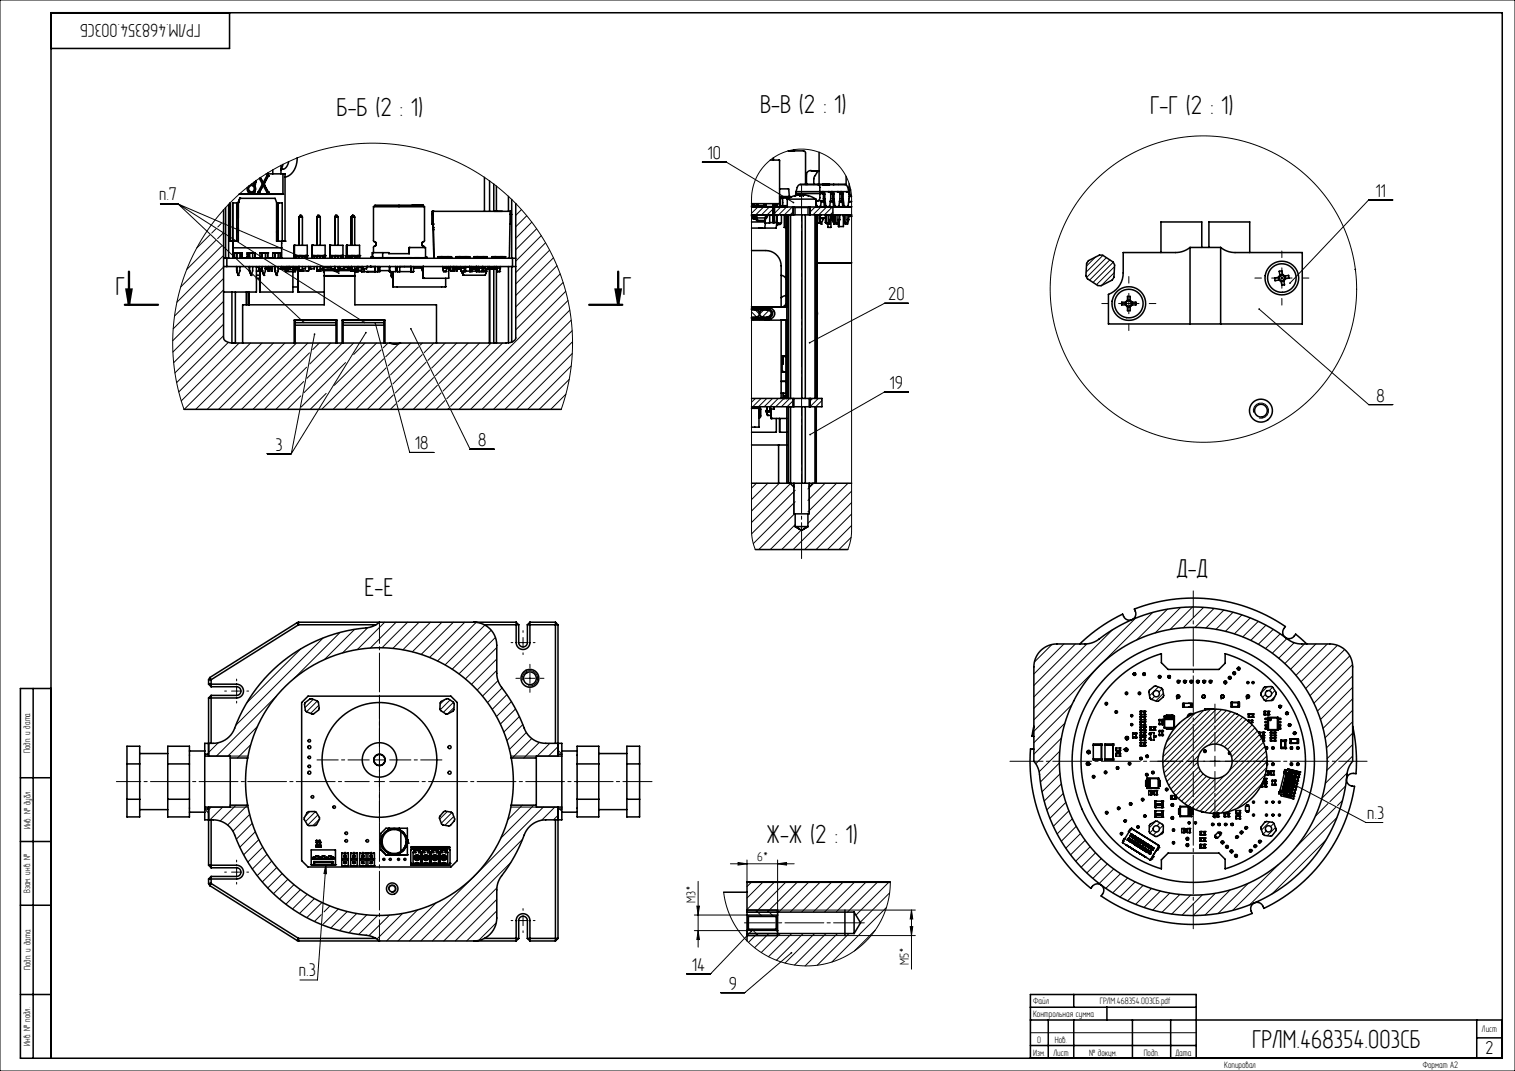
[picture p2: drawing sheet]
<svg xmlns="http://www.w3.org/2000/svg" width="594mm" height="420mm" viewBox="0 0 594 420" stroke-linecap="round" stroke-linejoin="round" font-family="sans-serif">
<defs><g id="words">
<g font-size="11">
<text x="132" y="45.5">Б-Б (2 : 1)</text>
<text x="298" y="44.4">В-В (2 : 1)</text>
<text x="450.9" y="44.6">Г-Г (2 : 1)</text>
<text x="45.3" y="115.6">Г</text>
<text x="243.9" y="115.6">Г</text>
<text x="461.5" y="226.2">Д-Д</text>
<text x="142.9" y="233.6">Е-Е</text>
<text x="300.5" y="330.5">Ж-Ж (2 : 1)</text>
<text x="491" y="411">ГРЛМ.468354.003СБ</text>
</g>
<g font-size="7.8">
<text x="78.6" y="9.5" transform="rotate(-180 78.6 9.5)">ГРЛМ.468354.003СБ</text>
<text x="277.5" y="62.4">10</text>
<text x="539.4" y="77.2">11</text>
<text x="62.4" y="78.5">п.7</text>
<text x="348.3" y="117.8">20</text>
<text x="348.9" y="152.6">19</text>
<text x="539.7" y="157.5">8</text>
<text x="108.1" y="176.7">3</text>
<text x="162.8" y="176.3">18</text>
<text x="187.5" y="175">8</text>
<text x="536" y="321.1">п.3</text>
<text x="117.2" y="382.9">п.3</text>
<text x="271.3" y="380.7">14</text>
<text x="285.7" y="388.1">9</text>
<text x="582.4" y="413.5">2</text>
</g>
<g font-size="5.5">
<text x="296.8" y="337.7">6*</text>
<text x="272.7" y="354.1" transform="rotate(-90 272.7 354.1)">М3*</text>
<text x="356.4" y="378.6" transform="rotate(-90 356.4 378.6)">M5*</text>
</g>
<g font-size="3.9">
<text x="11.9" y="295.4" transform="rotate(-90 11.9 295.4)">Подп. и дата</text>
<text x="11.9" y="325.1" transform="rotate(-90 11.9 325.1)">Инв. № дубл.</text>
<text x="11.9" y="350.2" transform="rotate(-90 11.9 350.2)">Взам. инв. №</text>
<text x="11.9" y="380.4" transform="rotate(-90 11.9 380.4)">Подп. и дата</text>
<text x="405.1" y="393.9">Файл</text>
<text x="431.2" y="393.9">ГРЛМ.468354.003СБ.pdf</text>
<text x="405" y="398.9">Контрольная сумма</text>
<text x="581" y="404.9">Лист</text>
<text x="11.9" y="410.1" transform="rotate(-90 11.9 410.1)">Инв. № подл.</text>
<text x="405.1" y="413.9">Изм.</text>
<text x="406.7" y="408.9">0</text>
<text x="413" y="413.9">Лист</text>
<text x="413.6" y="408.9">Нов.</text>
<text x="427" y="413.9">№ докум.</text>
<text x="448.4" y="413.9">Подп.</text>
<text x="460.9" y="413.9">Дата</text>
<text x="480" y="419">Копировал</text>
<text x="557.8" y="418.8">Формат A2</text>
</g>
</g></defs>
<g fill="none" stroke="#000" stroke-width=".39">
<path d="M0 0h594v420h-594zM62.9 80h6.9M69.8 80l49.3 46.4M69.8 80l73.1 46.5M69.8 80l63 27.1M202.3 79.9l-.1 .1M275.4 63.6h9.4l26.3 15.8M546.1 78.4h-9.5l-30.8 32.6M82.3 92.1l-5.2 5.2M84.6 94.3l-11.4 11.4M84.7 89.7l-1.7 1.7M86.8 87.6l-1.4 1.4"/>
<path d="M86.9 96.5l-16 16M87.4 91.5l-2.1 2.1M87.7 95.7l-.1 .1M87.7 86.7l-.2 .2M204.5 82.2l-2.3 2.2M206.5 84.6l-4.3 4.3M208.5 87.1l-6.3 6.3M210.4 89.7l-8.2 8.2M212.2 92.4l-10 10M213.9 95.2l-11.7 11.7M215.5 98.1l-13.3 13.3M294.9 81.2l-.2 .2"/>
<path d="M297.1 81.2l-2.4 2.5M299.4 81.2l-3.1 3.1M301.6 81.2l-3 3.1M303.2 84.1l-.2 .2M303.2 81.9l-2.4 2.4M303.9 81.2l-.2 .2M306.1 81.2l-2.4 2.4M308.4 81.2l-3.1 3.1M310.6 81.2l-3.1 3.1M310.9 83.2l-1.1 1.1M311.8 81.4v2.9M316.7 81.4v2.9"/>
<path d="M319.6 81.2l-1.9 1.9M321.8 81.2l-3 3.1M324.1 81.2l-3.1 3.1M326.3 81.2l-3 3.1M326.6 83.2l-1.1 1.1M87.7 118.2l-19.9 19.8M87.7 113.7l-20 19.9M87.7 109.2l-19.8 19.7M87.7 104.7l-19.3 19.2M87.7 100.2l-18.3 18.3M217 101.1l-14.8 14.8M218.4 104.2l-16.2 16.2"/>
<path d="M219.6 107.4l-17.4 17.5M220.8 110.8l-18.6 18.5M221.8 114.2l-45.1 45.2M222.7 117.9l-42.7 42.6M356.2 119h-9.4l-29.4 15.4M429.5 100.8l-3.5 3.6M432.4 100.1l-6.6 6.6M433.8 101l-7.7 7.8M435.1 101.9l-7.9 8M436.5 102.8l-7.9 8M436.8 107l-5 5M437 104.6l-7.1 7"/>
<path d="M438.6 119h8M442.6 115v8M498.6 109h8M502.6 105v8M87.7 131.6l-18.4 18.4M87.7 127.2l-19.1 19M87.7 122.7l-19.6 19.5M89.5 134.3l-19.4 19.4M93.8 134.5l-22.7 22.7M98.2 134.5l-26 26M102.7 134.5l-26 26M107.2 134.5l-26 26"/>
<path d="M111.7 134.5l-26 26M116.2 134.5l-26 26M120.7 134.5l-26 26M121.3 138.4l-22.1 22.1M123.3 131.1l-9.1 46.8M125.2 134.5l-2.6 2.6M129.7 134.5l-8.2 8.2M134.2 134.5l-13.9 13.8M138.7 134.5l-19.5 19.5M143.1 134.5l-4.4 4.5M143.5 130.4l-29.3 47.5M147.1 126.7l13.5 50.7h9.5"/>
<path d="M147.6 134.5l-16.5 16.6M149.4 137.2l-23.3 23.3M152.1 134.5l-1.8 1.9M156.4 134.8l-5.2 5.1M161.1 128.9l23.2 47.3h9.5M161.1 134.5l-8.9 9M164.1 136.1l-11 10.9M165.5 139.1l-11.4 11.4M165.6 134.5l-.8 .8M170.1 134.5l-3.8 3.8M174.6 134.5l-6.8 6.8M179.1 134.5l-9.8 9.8"/>
<path d="M183.6 134.5l-12.9 12.8M188 134.5l-15.8 15.9M192.5 134.5l-18.8 18.9M197 134.5l-21.8 21.9M223.4 121.6l-38.9 38.9M224 125.6l-35 34.9M224.3 129.7l-30.8 30.8M224.4 138.6l-21.9 21.9M224.5 134l-26.5 26.5M294.7 122.3l1.9 2M296 121.4l1.8 1.8 1.8-1.8M296 125l-.6 .6"/>
<path d="M296.1 120.4l-.6 .6M298.3 125l-.6 .6M298.4 120.4l-.6 .6M300.6 120.4l-.6 .6M300.6 124.9l-.7 .7M301.5 121.7l-2.6 2.6M302.3 120.9l-.5 .5M302.4 123.1l-1.3 1.2M303.5 122l-.6 .6M493.7 121.2l42.9 37.5h9.5M117.9 155.3l-5.2 5.2M119.1 149.6l-10.9 10.9"/>
<path d="M120.2 144l-16.5 16.5M127.9 154.3l-6.3 6.2M135.5 142.2l-17.4 17.4M150.4 140.7l-19.8 19.8M151.4 144.3l-16.3 16.2M152.3 147.8l-12.7 12.7M153.3 151.4l-9.2 9.1M154.2 154.9l-5.6 5.6M155.2 158.4l-2.1 2.1M167 142.1l-12 12M168.5 145.1l-12.5 12.5M170 148.1l-12.4 12.4"/>
<path d="M171.5 151.1l-9.5 9.4M173 154.1l-6.5 6.4M174.4 157.1l-3.4 3.4M221.9 154.6l-6 5.9M223.2 148.8l-11.8 11.7M224 143.5l-17.1 17M296.2 156.3l-1.5 1.4M298.4 156.3l-3.3 3.2M300.6 156.3l-3.2 3.2M302.9 156.3l-3.3 3.2M305.1 156.3l-3.2 3.2M307.4 156.3l-3.3 3.2"/>
<path d="M309.6 156.3l-3.2 3.2M310.9 159.5h.1M310.9 157.2l-2.3 2.3M318.6 156.3l-.9 .9M320.9 156.3l-3.2 3.1M322.3 159.3l-.2 .2M322.3 157.1l-2.5 2.4M356.2 153.7h-9.4l-29.2 16.7M72.1 160.5l-2.5-9-1.5-9.1-.4-9.5 .8-9.2 1.8-9 2.9-9 4-8.5 5-8.1 5.8-7.1 6.7-6.6 7.4-5.7 8.1-4.8 8.4-3.8 8.8-2.7 9.2-1.7 9.4-.6 9.3 .6 9.3 1.7 8.9 2.7 8.5 3.7 8.1 4.9 7.4 5.7 6.6 6.4 5.9 7.3 5 8 3.9 8.5 3 8.8 1.8 9.1 .8 9.5-.4 9.3-1.5 9.1-2.6 9.1M104.8 177.9h9.4M175.9 160.1l-.4 .4M491.5 161.8a3 3 0 0 1 2.6-3.7 3 3 0 0 1 3.3 3.2 3 3 0 0 1-3.8 2.6"/>
<path d="M296.6 189.5l-1.9 1.9M301.1 189.5l-6.4 6.4M305.6 189.5l-10.9 10.9M309.9 189.6l-15.2 15.3M311.3 191v10.5M311.8 196.8l-16.4 16.4M311.8 192.3l-17.1 17M317.3 191v10.5M319 189.5l-2.2 2.3M323.5 189.5l-6.7 6.7M328 189.5l-11.2 11.2M332.5 189.5l-15.7 15.7"/>
<path d="M333.9 197.1l-18.4 18.4M333.9 192.6l-22.9 22.9M296.1 215.5l-1-3.6-.4-3.8 .1-132.2 .7-3.6 1.4-3.2 1.8-3 2.5-2.6 2.9-2.2 3.2-1.5 3.4-1 3.6-.3 3.6 .3 3.4 1 3.2 1.6 2.8 2.1 2.4 2.5 2 3.1 1.3 3.3 .8 3.5 .1 132.2-.4 3.8-1.1 3.6M311.5 201.5l-14 14M311.8 205.7l-9.8 9.8M314.1 207.9l-7.6 7.6M333.7 210.8l-4.8 4.7M333.9 206.1l-9.4 9.4M333.9 201.6l-13.9 13.9M457.7 238.9l-12 12.1M462.9 238.2l-10 10M467.6 238l-8.8 8.8"/>
<path d="M471.9 238.2l-8 8M476 238.6l-7.5 7.4M479.8 239.2l-7 7.1M117.9 254.5l-21.2 21.1M126.7 250.2l-34.3 34.2M133.4 248l-18.1 18.1M139.1 246.8l-11.9 11.8M144.2 246.2l-9.9 9.8M150.8 244l-10.7 10.7M155.3 244l-10.1 10.1M159.8 244l-10 10M164.3 244l-10.3 10.3"/>
<path d="M168.8 244l-10.8 10.8M173.3 244l-11.6 11.6M177.8 244l-12.7 12.6M182.3 244l-13.9 13.8M186.7 244.1l-15.2 15.1M190.1 245.1l-15.6 15.6M192.6 247.1l-15.3 15.3M194.2 250l-14.2 14.3M194.8 258.4l-10 10M194.8 253.9l-12.3 12.3M203.1 252h4M205.1 250v4"/>
<path d="M412.5 252.7l-6.9 6.9M417.1 252.5l-11.7 11.8M421.6 252.5l-16.2 16.3M426.2 252.5l-20.8 20.8M436.1 247l-30.7 30.8M445.2 242.4l-39.8 39.9M452 240.2l-46.6 46.6M483.5 240.1l-6.7 6.7M486.9 241.1l-6.4 6.5M490.2 242.3l-6.2 6.3M493.4 243.7l-6.1 6.1M496.4 245.2l-6 5.9"/>
<path d="M499.2 246.8l-5.8 5.9M501.9 248.6l-5.7 5.7M504.6 250.4l-5.8 5.8M507.4 252.1l-6 6M511.4 252.5l-7.7 7.7M515.9 252.5l-9.9 10M520.4 252.5l-12.3 12.3M524.4 253.1l-14.3 14.3M527.2 254.7l-15.3 15.3M529.2 257.2l-15.6 15.6M90.8 271h4M92.8 269v4"/>
<path d="M108.3 273l-23.4 23.5M122.8 274.3l-3.2 3.2M124.4 274.9l-4.2 4.2M125 276.6l-3.2 3.2M174.3 274.4l-1.7 1.7M176.5 274.5l-3.9 3.9M177.8 275.4l-4 4M178 277.4l-2.5 2.6M194.8 262.9l-7.7 7.7M195.3 266.9l-6.1 6.1M196.9 269.8l-5.7 5.7M198.8 272.4l-5.8 5.8"/>
<path d="M200.5 275.1l-5.8 5.9M202.1 278l-5.9 6M204.9 266.8a3 3 0 0 1 2.6-3.8 3 3 0 0 1 3.3 3.3 3 3 0 0 1-3.8 2.6M205.8 266h4M207.8 264v4M420.3 276.4l-14.9 14.9M452.7 273.1l-1.2 1.2M454.2 269.4l-3.5 3.5M455.7 270.1l-1.3 1.3M456.1 271.9l-2.9 3M468.7 279.6l-11.3 11.2M471.9 278.6l-15.5 15.5"/>
<path d="M474.6 278.2l-18.6 18.6M476.9 278.1l-21 21M479 278.3l-22.9 22.9M480.9 278.6l-24.5 24.5M482.6 279.1l-25.7 25.7M484.3 279.7l-26.8 26.8M496.2 272.3l-1.2 1.2M496.9 269.3l-2.5 2.6M497.4 273.3l-1.4 1.4M499 269.5l-1.4 1.3M499.9 270.8l-1.3 1.3M499.9 273l-1.7 1.7"/>
<path d="M530.3 260.6l-15.1 15.2M530.4 265.1l-13.9 13.8M530.4 269.5l-12.7 12.7M530.4 278.5l-10.9 10.8M530.4 274l-11.7 11.6M81.4 291.5l.4 .4M81.8 296.5h15.4M85.6 291.3l-3.8 3.8M98.3 292l-5.2 5.3M100.9 284.9l-11.6 11.6M146.8 298h4M148.8 296v4"/>
<path d="M200.3 296.5h18.5M203.6 281l-6 6.1M205 284.1l-6.3 6.3M206.4 287.3l-6.7 6.6M208.5 289.6l-7.7 7.7M210.3 296.8l-.5 .5M211.5 291.1l-6.2 6.2M215.6 291.5l-5 5M218.8 292.8l-3.7 3.7M218.8 294.2l1.5 1.5M415.4 299.2l-7.5 7.5M415.5 294.6l-8.1 8.1"/>
<path d="M416.1 289.5l-10 10M417.5 283.6l-12.1 12.2M462.6 283.5l-1.3 1.2M465.9 298.5h4M467.9 296.5v4M469.6 298.9l-10.5 10.5M470 296.2l-11.8 11.8M474.4 298.5h4M476.4 296.5v4M485.8 280.4l-11.8 11.8M487.2 281.2l-10.5 10.6M488.6 282.1l-10 10.1"/>
<path d="M489.8 283.2l-9.7 9.7M491 284.2l-9.7 9.7M492 285.4l-9.8 9.8M493 286.7l-10.1 10.1M493.9 288l-10.8 10.8M494.7 289.5l-12.6 12.6M495.4 291.1l-26.5 26.5M495.9 292.7l-25.4 25.4M496.4 294.5l-24.1 24.1M496.7 296.5l-22.4 22.4M496.8 298.6l-20.4 20.4M530.4 287.5l-10.1 10"/>
<path d="M530.4 283l-10.3 10.3M530.4 296.5l-10.8 10.7M530.4 292l-10.2 10.1M80.3 317.3l1.5 1.5M81.8 316.5h15.4M82.8 316.5l-1 1M87.3 316.5l-5 5M92.5 315.8l-6.1 6.2M97 315.8l-7.7 7.7M97.9 319.4l-6.6 6.6M121.5 318.3l-1.9 1.8M123.6 318.3l-3.8 3.9"/>
<path d="M124.6 319.6l-3.9 3.9M146.8 306.5h4M148.8 304.5v4M175.4 318.2l-3 3M177.2 318.7l-4.2 4.1M200.3 316.5h18.5M204.8 315.8l-5.7 5.7M209.3 315.8l-12.9 12.9M213 316.5l-52.5 52.5M217.5 316.5l-5.1 5.2M218.8 319.7l-1.8 1.8M219.4 317.3l.9 .8"/>
<path d="M415.6 303.5l-7 7M416.1 307.4l-6.7 6.8M416.9 311.2l-6.5 6.4M417.9 314.7l-6.3 6.2M419.1 318l-6.1 6M470 300.7l-10 10M470.7 302.2l-9.7 9.8M471.7 303.5l-9.6 9.6M473 304.4l-9.8 9.8M474.6 305.1l-10.1 10.1M476.7 305.3l-10.8 10.8M479.9 304.3l-12.6 12.6"/>
<path d="M494.8 307.4l-9.6 9.6M496.1 303.8l-14.5 14.5M496.6 301l-17.8 17.8M504 309.3l-2.1 2.1M505.6 312.2l-.5 .6M506.1 307.3l-.3 .2M506.3 304.1h.1M506.5 308.8l.2 .1M506.8 302l-.4 .5M506.9 309.1l.1 .2M507.6 307.8l27.9 14.8h6.7M507.8 310l-.9 1"/>
<path d="M508.6 304.7l-.8 .8M520.7 315.1l-5 5M523.7 316.6l-15.4 15.4M526.4 314l-2 1.9M527.6 308.2l-6.2 6.2M528.2 303.1l-9.7 9.7M98.9 322.9l-6.2 6.2M100.1 326.2l-6.1 6M101.5 329.3l-6 5.9M103 332.2l-5.8 5.9M104.7 335l-5.8 5.8M106.5 337.7l-5.7 5.7"/>
<path d="M125.3 321.2l-2.6 2.5M127.8 339.1l.2 3.5h-1zM127.8 339.1l-3.3 45.2h-6.9M177.9 320.2l-3.4 3.5M200.3 338.2l-30.8 30.8M204.9 329.1l-39.9 39.9M218.8 321.1l.3 .4M286.4 338.7h25M289.4 338.2l3.5 .5-3.5 .5zM292.9 337.2v8.8M304.9 338.7l3.5-.5v1zM304.9 337.2v21.7"/>
<path d="M420.4 321.1l-5.9 5.9M422 324l-5.9 5.9M423.6 326.9l-5.7 5.7M425.5 329.5l-5.7 5.7M427.4 332l-5.6 5.7M429.5 334.4l-5.6 5.7M431.8 336.7l-5.7 5.6M434.2 338.8l-5.7 5.7M452.2 325.3l-1.4 1.3M453.2 322l-2.6 2.6M453.4 326.3l-1.2 1.2M454.8 322.7l-1.2 1.1"/>
<path d="M456 323.7l-1.4 1.4M456.1 325.8l-1.8 1.9M496.5 325.9l-1.3 1.2M497.8 322.3l-3.2 3.2M499.4 322.9l-1.2 1.2M500.1 324.5l-3.3 3.2M501.3 339l-18 18M519.9 329.4l-21.2 21.2M524.2 320.6l-34.3 34.3M90.8 342h4M92.8 340v4M108.5 340.2l-5.7 5.7"/>
<path d="M110.6 342.6l-5.6 5.6M112.9 344.8l-5.7 5.7M115.3 346.9l-5.7 5.7M117.8 348.9l-5.7 5.7M120.5 350.7l-5.8 5.8M123.3 352.4l-5.9 5.8M126 358.7l-2.7 2.7M126.2 353.9l-5.9 6M129.4 355.3l-2.4 2.3M132.7 356.5l-6 5.9M136.1 357.5l-6.4 6.4M139.9 358.2l-6.7 6.8"/>
<path d="M143.8 358.8l-7 7M148.1 359l-7.5 7.5M152.3 348.9a1.5 1.5 0 0 1 1.3-1.9 1.5 1.5 0 0 1 1.7 1.6 1.5 1.5 0 0 1-1.9 1.4M152.7 358.9l-8.1 8M157.9 358.2l-10.1 10.1M163.7 356.8l-12.2 12.2M171 354.1l-15 14.9M194.8 357.2l-11.8 11.8M194.8 352.7l-16.3 16.3M194.8 348.2l-20.8 20.8M205.1 359v4M272.2 358.8h32.7"/>
<path d="M273.2 355.3h1l-.5 3.5zM273.7 345.6v25.8M292.9 356.9h66M292.9 357.8h12M294.6 346l-1.7 1.7M296.3 356.9l2.5 2.5M299.1 346l-6.2 6.2M300.8 356.9l2.5 2.5M303.6 346l-10.7 10.7M304.8 358.9v6h-32.6M308 346l-11.6 11.7M312.5 346l-11.7 11.7"/>
<path d="M317 346l-11.7 11.7M321.5 346l-11.7 11.7M326 346l-11.7 11.7M330.5 346l-11.7 11.7M335 346l-11.7 11.7M339.5 346l-11.7 11.7M344 346l-11.7 11.7M347.5 355.9l-21.3 21.4M348.5 346l-12.9 12.9M348.8 350.1l-11.5 11.6M349.1 345.9l-.6 6.2-1.7 5.9-2.9 5.6-3.8 4.9-4.6 4-5.3 3.2-5.8 2.1-6.2 .9-6.1-.2-6.2-1.4-5.7-2.5-5-3.5-4.4-4.4-3.4-5.1-2.4-5.7-1.3-6M357.4 356.9v23.2"/>
<path d="M357.4 356.9l.5 3.5h-1zM436.7 340.8l-5.7 5.7M439.3 342.6l-5.7 5.8M442.1 344.3l-5.8 5.8M445.1 345.8l-6 6M448.2 347.2l-6.1 6.1M451.5 348.4l-6.3 6.3M455 349.4l-6.5 6.5M458.7 350.2l-6.7 6.7M462.6 350.8l-7 7M466.8 351l-7.4 7.4M471.4 350.9l-7.9 8"/>
<path d="M476.5 350.3l-8.7 8.7M482.3 349l-9.8 9.9M489.4 346.4l-11.8 11.9M194.6 361.9l-6.9 6.9M203.1 361h4M273.7 364.9l.5 3.5h-1zM292.9 366.9h66M292.9 366h12M294.6 365.2l-16 16.7h-9.4M294.8 364.4l2.5 2.5M296.9 366.1l-3.4 3.5M301.4 366.1l-5.5 5.6"/>
<path d="M303.8 364.4l1.1 1.1M305.9 366.1l-7.4 7.4M310.3 373.6l-18.3 15.7h-9.4M310.4 366.1l-9.1 9.1M314.9 366.1l-10.5 10.5M319.4 366.1l-11.6 11.6M323.9 366.1l-12.4 12.3M328.4 366.1l-12.7 12.7M332.9 366.1l-12.5 12.4M343.2 364.7l-8.2 8.2M356.9 363.4h1l-.5 3.5zM404 405h65"/>
<circle cx="471.8" cy="113.4" r="60.1"/>
</g>
<path d="M311.5 81.4h5.8M331.3 357.7v8.4" fill="none" stroke="#000" stroke-width=".6" stroke-linecap="butt"/>
<path d="M49.6 113.5h2l-1 6zM241.4 113.5h2l-1 6z" fill="none" stroke="#000" stroke-width=".9" stroke-linecap="butt"/>
<path d="M144.8 298h-20.5M148.8 294v-20.5M152.8 298h20.5M148.8 302.5v-58.5M148.8 310.5v58.5M148.8 302v20.5" fill="none" stroke="#000" stroke-width=".39" stroke-dasharray="15.2 1.3 1.3 1.3" stroke-dashoffset="6.9"/>
<path d="M144.8 306.5h-99.2" fill="none" stroke="#000" stroke-width=".39" stroke-dasharray="15.2 1.3 1.3 1.3" stroke-dashoffset="5.7"/>
<path d="M152.8 306.5h102.9" fill="none" stroke="#000" stroke-width=".39" stroke-dasharray="15.2 1.3 1.3 1.3" stroke-dashoffset="3.8"/>
<g fill="none" stroke="#000" stroke-width=".39" stroke-dasharray="15.2 1.3 1.3 1.3">
<path d="M434.6 119h-2.6M442.6 111v-2.6M450.6 119h2.6M494.6 109h-2.6M502.6 101v-2.6M502.6 117v2.6M510.6 109h2.6M442.6 127v2.6M201.1 252h-.7M205.1 248v-.7M205.1 256v.7M209.1 252h.7"/>
<path d="M88.8 271h-.7M92.8 267v-.7M92.8 275v.7M96.8 271h.7M203.8 266h-1.5M207.8 262v-1.5M207.8 270v1.5M211.8 266h1.5M92.8 338v-.7M88.8 342h-.7M92.8 346v.7M96.8 342h.7"/>
<path d="M205.1 357v-.7M201.1 361h-.7M205.1 365v.7M209.1 361h.7"/>
</g>
<path d="M338.9 361.9h-47" fill="none" stroke="#000" stroke-width=".39" stroke-dasharray="15.2 1.3 1.3 1.3" stroke-dashoffset="3.2"/>
<g fill="none" stroke="#000" stroke-width=".6">
<path d="M90 5v14h-70M309.1 59.2h5.9l.8 .5v12.7M311.3 59.2l-.1-.5 .1 .5M311.3 59.2h-2.2M311.3 59.2h.2M311.3 59.2h.1M321.1 59.7v12.7M93.4 79.4h.1M93.4 79.4v15.2h-3.3v-14.9M94 77.8h.1M94 77.8h13.9l.5 1.6v15.2h3.4M94 77.8l-.6 1.6"/>
<path d="M97.7 73a1.24 1.24 0 0 1 2 1 1.24 1.24 0 0 1-2 1 1.68 1.68 0 0 1 0-2zM99.8 71.3l-.3 .5-.9 .4M100.4 70.8l-.1 .7-.8 .9a1.75 1.75 0 0 1 .7 2.3 1.75 1.75 0 0 1-2.2 .9 1.75 1.75 0 0 1-1-2.1M102.1 69.7l1.1 1.9 1.5-2.9 .5 .1-1.7 3.4 1.6 3.4-.4-.1-1.5-2.8-1.6 2.8-.4 .1 1.7-3.4-1.2-2.3M104.4 68.2h7.4v26.4M105.1 67.7v.5M107 66.6v1.6M109.1 79.6h.1M109.1 79.6v15M109.1 79.6h1.6v15M110.2 64.9v3.3M110.9 68.2v8h-17.1"/>
<path d="M111 64.5l-.8 2.1M113.2 63.4a2.93 2.93 0 0 1-2.9 3M116.5 62a7.2 7.2 0 0 1-4.7 7.5M116.5 61.9v.1M189.9 69.6v13.3M191.9 71v11.9M193.6 72.2v10.7M194.6 73v9.9M199.4 77v5.9M200.6 78.2v23.1M202.2 79.8v52.8a2.36 2.36 0 0 1-2.2 1.8l-43 .1M295.3 79.9v1.3"/>
<path d="M295.8 79.9v1.3M296.9 79.9v.8M297.1 79.9l.1 .8M299.5 79.9v.6M300.4 79.9v.4zM300.4 79.9v.6M302 62.8l3.7 .1v16.8M303.2 79.9v7.2M303.2 61.9v.9M303.7 79.9v7.2h-.5M304.5 79.9v1.3M305.7 78.1v.3"/>
<path d="M305.7 77.1h3.8M305.7 74.1h3.5l.3 3M305.7 79.7l-.2 .2h-10.8M305.7 79.7v1.3M305.7 77.7h3.6M305.7 79.5l.2 .8M305.7 78.7v.8zM305.7 79.5v.8zM305.9 78.1l.5-.2 .5 .2M305.9 78.7h-.2v.8M305.9 78.5v2M306.9 78.5v2"/>
<path d="M308.7 78.1h11.2M308.7 78.1v3.1M309.5 77.1l.8 .1M309.5 77.1v.5M312.1 75.9h10.6l.2 2M312.1 75.2a3.1 3.1 0 0 1 1.3-2.8h18.2a3.1 3.1 0 0 1 1.3 2.8M312.1 75.9v.7M312.1 75.2h20.8M312.1 75.2v.7M312.1 75.9l.2 .7M313.5 76.4l-2.6 .6-2.2 1.1M313.5 76.4h.1"/>
<path d="M313.5 76.4v.3M313.5 76.7h1.5M314.3 76.7h-.8M315 76.4v.3M315 76.4l1.9 .3M316.2 72.1h.1M316.3 72.1l.3 .3M316.9 76.7h.1M316.9 76.7l3 1.4M318.1 66.9a1.77 1.77 0 0 0-1.9 2.4v3.1M318.2 66.9l2 .3M319.9 78.1v3.1"/>
<path d="M319.9 78.7h3.1M319.9 78.7l.3 2.2M320.2 67.2h.1M320.6 67.1l-.8 1.5a3.9 3.9 0 0 0-.7 3.8M320.6 72.4l.8 .7v4.5a.95 .95 0 0 1-.8 1.1M321.1 67.1l-.9 .1M322 79.1h1M322 78.7l-.3 2.2-.3 .3M322.4 72.4h.4zM322.4 75.2v.7M322.7 75.2l.6 .6 .1 2.1M322.8 72.4h2.1"/>
<path d="M322.9 77.9h.5M322.9 77.9l.3 3M323.4 77.9l.4 3M324.9 72.4h.5zM325 75.2l.7 .6v2.1l-.4 3-.4 .3M325.6 79.1h1M325.6 78.7h1M325.7 75.9l.7 .1 .1 1.9M326 75.2v.7M326.3 75.2l.6 .6 .1 2.1M326.5 77.9h.5M326.5 77.9l.3 3"/>
<path d="M326.8 72.4h2M327 77.9l.4 3M328.6 75.2l.6 .6 .1 2.1-.4 3-.4 .3M329.2 79.1h1M329.2 78.7h.9M329.3 75.9l.7 .1v1.9M329.6 75.2v.7M329.9 75.2l.6 .6 .1 2.1M330 77.9h.6M330 77.9l.4 3M330.6 77.9l.4 3M331.7 69.2v3.3"/>
<path d="M332.2 75.2l.6 .6 .1 2.1-.4 3-.4 .3M332.7 74.5h.9M332.7 79.1h1.2M332.9 75.2v.7M332.9 77.1h1M332.9 72.1v2.4M333.2 74.5l.1 1.5 .5 .9M87.7 82.3v50.2a3.1 3.1 0 0 0 3.7 2h61.5a4.5 4.5 0 0 0 4.1 0M88.5 81.4v19.9M89.6 80.2v21.1M91.2 94.6h.1M91.2 94.6v-15h1.6v15"/>
<path d="M91.3 94.6h.1M91.4 95.4v1.8h19M91.4 94.6v6.6M92.8 99.2v2.1M92.8 91h.6M94.1 99.2v2.1M94.4 99.2v2.1M96.9 99.9h.9M97.8 99.2v2.1M99.1 99.2v2.1M102.8 99.2v2.1M104.1 99.2v2.1"/>
<path d="M104.9 99.2h.1M104.9 99.2v2M104.9 99.2h-3v2M107.8 99.2v2.1M108.4 91h.7M109.1 99.2v2.1M109.9 99.2h.1M109.9 99.2h-3v2M109.9 99.2v2M110.4 94.6v2.6M110.4 97.2v4h-.5M110.6 94.6h.1"/>
<path d="M111.8 94.6h.1M115.4 96.2h.1M115.4 96.2v5.1M115.4 96.2h5.1v5.1M117.3 85.1h.1M117.3 85.1v11.1M117.3 85.1h1.3M117.7 84.5h.1M117.7 84.5l-.4 .6M117.7 84.5h.5l.4 .6M118.6 85.1v11.1M122.4 96.2h.1"/>
<path d="M122.4 96.2h5.1v5.1M122.4 96.2v5.1M124.3 85.1h.1M124.3 85.1v11.1M124.3 85.1h1.3M124.3 85.1l.4-.6h.5l.4 .6M125.6 85.1v11.1M129.4 96.2h.1M129.4 96.2h5.1v5.1M129.4 96.2v5.1M131.3 85.1h.1M131.3 85.1h1.3"/>
<path d="M131.3 85.1v11.1M131.7 84.5h.1M131.7 84.5h.5l.4 .6M131.7 84.5l-.4 .6M132.6 85.1v11.1M135.9 96.2h5.1v5.1M135.9 96.2v5.1M135.9 96.2h.1M137.8 85.1v11.1M137.8 85.1h1.3M137.8 85.1h.1M138.2 84.5h.1"/>
<path d="M138.2 84.5h.5l.4 .6M138.2 84.5l-.4 .6M139.1 85.1v11.1M146.4 81.1v13.3l1 .9v1l-.9 .5-.1 2.3M146.4 81.1h20M150 99.1v2M160.4 97.1h.1M160.4 97.1v2.4h-8v-.4h-6.4v2h20.8M160.4 97.1h6.4v4M161.7 80.5h-14.7l-.6 .6M161.7 80.5h4.1M161.7 80.5h.1"/>
<path d="M165.8 80.5l.6 .6M165.8 80.5h.1M166.4 81.1v13.3l-1 .9 .1 1 .8 .4 .1 .4M169.5 84.1h.3M169.5 84.1h.1M169.5 87.9h.1M169.5 87.9v-5h30.8v5h-.4M169.5 87.9h.4M169.8 82.9l.3 18.4v-1M169.8 82.9h.1M169.9 87.9h.1M169.9 89.7v.4"/>
<path d="M200 84.1h.3M200 82.9l-.3 18.4M200.3 84.1h.1M294.7 98.3h3.6a6.5 6.5 0 0 1 8 6v16.1M294.7 80.7h.6M294.7 81h.6M294.7 81.1h.3M294.7 81.2h8.5M294.7 87.1h5.3M294.7 84.7h.6M295 81v.2M295 84.3v.4"/>
<path d="M295.3 84.3l.1 1.4 .3 .1M295.3 80.6v.3M295.7 84.3l.2 .3M295.8 85.7l-.1 .1M295.8 80.7h1.1M295.8 84.6l-.1 1.2M295.8 84.7h.2M295.9 84.6l.1 .1M295.9 84.3l.4 .4M296 84.7l.1 .8 .5 .3M296.1 81.1h3M296.1 81v.2"/>
<path d="M296.3 84.7h.3M296.3 84.7l.3 .7M296.6 85.5h3.6M296.6 85.5l.2-1.1h3.2l.2 1.1M296.6 85.5v.8M296.6 86.3h.1M296.6 86.3l3.3 .2M296.9 80.7l-.3 .3h-.8M297 84.3h.2zM297.2 84.3h.1M297.2 84.3h.2M297.2 80.7l3.2-.1 .3 .4h2.5l-1.1 .1"/>
<path d="M297.2 80.7h.1M297.4 84.3h.1M297.4 84.3l.1 .1M297.5 81.1v.1M297.5 84.3h.1M297.6 89.5h1M298.2 84.3v.1M298.6 89.5h.1M298.9 81.1v.1M299.1 80.7v.5M299.5 80.9l.5 .2 .4-.2M300 86.4v1h1.8"/>
<path d="M300 84.4h.1M300.1 86.4l-.2 .1M300.1 84.3l-.1 .1M300.1 87.5l-.3 2M300.2 85.5l-.3 1M300.9 84.3l-.5 .2-.2 .9M301.1 84.3l-.5 1.2-.5 .3M301.7 84.3l.1 .1M301.8 84.4v3M301.8 84.4h1.4M301.8 87.3h2.8M302.2 84.4h.1"/>
<path d="M302.2 84.3v.1M302.3 81.1v.1M303.2 87.1h.1M303.2 84.3h-8.5M303.3 87.3h.2M303.7 81h.8M303.7 84.3h5.4M303.7 81.2h5M303.7 84.4h.9M303.8 81v.2M304.6 87.4l.1 .1M304.6 84.4h.1"/>
<path d="M304.6 84.4v3M304.6 87.4l-.3 2.1h-9.6M304.7 84.3l-.1 .1M304.7 87.5h.1M305.1 87.5h.1M305.2 87.6l-.1 .6-.6 .1M305.7 81h.3M305.7 81l-.2 .2M305.7 80.7h3M305.7 80.6l-.1 .3M305.9 80.9l.5 .2 .5-.2M306.3 87.5a.53 .53 0 0 1-.6 .5 .53 .53 0 0 1-.5-.5"/>
<path d="M306.3 81v.2M306.3 84.3l.1 3.1-1.7 .1M306.8 81h1.4M307.2 81l-.6 .1M307.5 81v.2M307.5 84.3v4.9M307.5 89.2h.8zM307.7 81v.2M308.2 81h.5M308.3 84.3v36.1M308.3 80.7l-.1 .3M308.5 84.3v72"/>
<path d="M308.7 81.2h11.2M309.1 84.3h.9M309.1 84.3v72M310 84.3h4.4M310 84.3v72M310.9 81.2v3.1M311.3 81.4h.2M311.3 81.2v3.1M314.4 84.3h1.3M314.4 84.3v72M315.7 84.3h3.8M315.7 84.3v72"/>
<path d="M317.3 81.2v3.1M317.7 81.2v3.1M319.5 84.3h.5M319.5 84.3v72M319.9 81.2h6.7M319.9 80.9h.3M319.9 80.9l.1 .1M320 81.1h.1M320 81v.2M320 81h.6M320 84.3h13.9v.6h-1.1M320 84.3v72"/>
<path d="M320 87.3h.6M320 87.3l.2 .2M320.2 80.9l.4 .1M320.2 87.5l.1 34.3M320.6 87.3l.1 .2M320.6 81v.2M320.6 84.3v3M321.3 85.5h.1M321.4 81.1h2.2M321.4 85.1v.4M321.4 84.9h.1M321.4 84.3v3l-.2 .2h-1"/>
<path d="M321.4 84.6h.1M321.4 84.3v1M321.4 85.5v.3M321.5 84.4h.1M321.5 85.4h.1M321.5 85.5h.1M321.5 84.3v1.2M321.5 85.5h2.1M322.7 85.5l-.7 2.4-.6-2.3M323.2 80.9h.6M323.2 80.9l.4 .1M323.5 80.9v.2"/>
<path d="M323.6 81h.6M323.6 87.3h.6M323.6 81v.2M323.6 84.3v3M323.8 80.9l.4 .1M324.2 87.3l.1 .2M324.2 81v.2M324.2 84.3v3M324.3 87.5l.1 .4M324.5 87.5l-.1 .4M324.9 81.1h2.3M324.9 84.3v3l-.1 .2h-1l-.2-.2"/>
<path d="M324.9 86.1h.8M325.7 81.1v.1M325.7 84.3v1.8M325.7 86.1l-.4 1.8h-.9M325.8 84.9h.6M325.8 81.1v.1M325.8 84.3v4.9h-1.2v-1.3M326.4 84.3v1.8l.6 1.8 .2-.6M326.4 81.1v.1M326.6 81.2h7.3M326.6 81.2v4.3M326.6 84.4h.1"/>
<path d="M326.6 85.4h.1M326.6 85.5h.1M326.6 85.5h.6M326.8 80.9h.6M326.8 80.9l.4 .1M327 80.9v.2M327.2 81h.5M327.2 87.3h.5M327.2 81v.2M327.2 84.3v3M327.4 80.9l.3 .1M327.7 87.3l.2 .6"/>
<path d="M327.7 81v.2M327.7 84.3v3M327.8 87.5l.1 .4M327.9 87.9h.9M328.5 81.1h2.3M328.5 84.3v3l-.1 .2h-1l-.2-.2M328.5 86.1h.7M329 87.1v1.8M329.2 86.1l-.4 1.8M329.2 81.1v.1M329.2 84.3v1.8M330.4 80.9h.6"/>
<path d="M330.4 80.9l.4 .1M330.5 84.3l.2 4.6h-2v-1M330.5 80.9v.2M330.7 84.9h.1M330.8 81h.5M330.8 87.3h.5M330.8 81v.2M330.8 84.3v3M331 80.9l.3 .1M331.3 81v.2M331.3 84.3v3M331.3 87.3l.1 .6"/>
<path d="M331.4 87.5v.4M332.1 81.1h1.8M332.1 84.3v3l-.1 .2h-1l-.2-.2M332.1 86.1h.7M332.8 86.1l-.5 1.8h-.9M332.8 81.1v.1M332.8 84.3v1.8M466.6 97a9 9 0 0 1-5.7 2h-20.5v8a9 9 0 0 1-5.8 8.5v11.5h76v-28h-26.4a9 9 0 0 1-5.6-2M466.6 97v30M466.6 97h12M471.2 97v-10h-16v12M474 97v-10h16v12"/>
<path d="M478.6 97v30M87.7 104.5h114.5M87.7 101.3h114.5M88.9 101.3v3.2M90.9 114.5v20M91.4 101.2h.1M91.4 101.2h.5v-2h3v2h2M92.3 114.5v20M92.8 104.5v1.7l.6 1.8 .7-1.8v-1.7M95.3 101.2v.1M95.8 101.2h.1M96.6 114.5v5"/>
<path d="M96.9 101.2h.1M96.9 101.2v-2h3v2.1M96.9 100.7h.9M97.3 114.5v5M97.6 114.5v5M97.7 114.5v5M97.8 104.5v1.7l.6 1.8 .7-1.8v-1.7M99.9 101.2h2M100.5 104.5v10h-12.8M100.5 109.1h1.3M100.5 106.3h1.3M100.5 104.7h1.1"/>
<path d="M100.5 107.9h1.3M101.6 104.5v.9h1.2M101.8 106v.1M101.8 106.1v.4M101.8 106.5h.1M101.8 105.4v1.1M101.8 105.4v9.1h13v-8M101.9 101.2h.1M102.8 104.5v1.7l.6 1.8 .7-1.8v-1.7M104.1 104.6h2.3v.7h-2.3M104.9 101.2h.1M104.9 101.2h2"/>
<path d="M105.2 104.5l-.1 .1M105.9 104.5v.1M105.9 105.3v.1M106.3 105.3v.1M106.5 104.5v.9h-2.4M106.6 104.5l.1 1.7h-1.5l-.1-.8M106.9 101.2h.1M107.8 104.5v1.7l.6 1.8 .7-1.8v-1.7M109.9 101.2h.1M110.2 104.5v.9h-1.1M110.3 104.5v.9h3.2v-.9M110.4 104.6h3v.7h-3z"/>
<path d="M110.6 105.3v.1M110.9 104.5v.1M110.9 105.3v.1M111.8 105.7l.5-.1v.4M111.8 105.7l.3 .8h3.7l.2-.8M111.8 105.7h.1M111.9 105.4l-.1 .3M112.3 104.5h.1M112.3 105.4v.6M112.9 105.7l2-.1v.4M112.9 105.3v.7h-.6M112.9 104.5v.1"/>
<path d="M113.3 105.3v.1M113.5 104.7h1.4M113.6 104.5v.2zM114.2 104.5v.2M114.8 104.5v.2M114.8 104.6h.1M114.8 112.5h2.1M115.4 100.3h.1M115.4 100.3h5.1M115.5 104.9h-.6v-.4v1.5M115.5 104.5v1.5h-.6M115.5 105.7h.5"/>
<path d="M115.5 104.6h.4v.7M115.5 104.7h.1M115.6 104.7l.4 1M115.9 105.3h.1M116 104.5v.9M116 105.2h.9M116.3 100.3v1M116.9 114.5h.1M116.9 114.5h10.2M116.9 104.5v10M117.3 106.4h.1M117.3 105.7h.1"/>
<path d="M117.3 100.3v1M117.3 104.5v1.9M117.3 105.7h1.3M118.6 100.3v1M118.6 104.5v1.9h-1.3M119.6 100.3v1M119.7 104.5v.9h-1.1M120.5 100.3h.1M120.9 104.5l.1 .1M121 104.5v1.7l-2.4 .1M121.6 104.5v.9h1.6v-.9M122.4 100.3h.1"/>
<path d="M122.4 100.3h5.1M123.3 100.3v1M124.3 106.4h.1M124.3 105.7h.1M124.3 100.3v1M124.3 104.5v1.9M124.3 105.7h1.3M125.6 100.3v1M125.6 104.5v1.9h-1.3M125.9 105.4l.5 .4h4.9M126.2 105.4h.1M126.2 105.4l5.1 .2"/>
<path d="M126.6 100.3v1M126.7 104.5v.9h-1.1M127.1 108.1h12M127.5 100.3h.1M129.4 100.3h.1M129.4 100.3h5.1M129.6 104.5v.9h1.6v-.9M129.6 104.7h-2.7a1.81 1.81 0 0 0 .2 2M130.3 100.3v1M131.2 104.7h.1M131.3 106.4h.1M131.3 105.7h.1"/>
<path d="M131.3 106.1h-4.2v13.4h-32v15M131.3 105.7h1.3M131.3 100.3v1M131.3 104.5v1.9M132.6 106.1h5.2M132.6 104.5v1.9h-1.3M132.6 100.3v1M132.6 104.7h.5M132.6 105.6h5.2M132.6 105.8h5.2M133.1 104.5v.9h1.6v-.9M133.6 100.3v1"/>
<path d="M134.5 100.3h.1M134.7 104.7h1.9M135.9 100.3h5.1M135.9 100.3h.1M135.9 104.5v.2M136.6 104.5v.9h1.2M136.8 100.3v1M137.8 100.3v1M137.8 104.5v1.9M137.8 106.4h1.3M137.8 100.3h.1M137.8 106.4h.1"/>
<path d="M137.8 105.7h.1M137.8 105.7h1.3M139.1 106.4h.1M139.1 100.3v1M139.1 104.5v15h32v15M139.1 106.1h.1M139.9 106.3v.2M139.9 106.5h.1M140.1 100.3h.1M140.1 100.3v1M140.4 104.5l-.8 1.1h-.5v-.3M140.5 104.7v1.8h-1.4"/>
<path d="M141 100.3h.1M141 104.5l-.8 .3-.4 .9-.7 .1v.3M141.7 106.1l-2.6 .2M141.8 106.5h.1M141.8 104.5v2M142.1 105.4h.1M142.1 104.5v.9M142.7 105.4v1.1M143.7 104.5h3.4M143.7 104.5v.9h-1.6M144 106.5h.1M144 104.5h.1"/>
<path d="M145.4 104.5h.1M146 100.8h.1M146 100.9h-.6v.4M147.1 104.6v1.9M147.1 104.6h.1M147.1 104.5h.1M147.1 106.5h.1M148.1 104.6h.1M148.1 104.5v.1M148.1 106.5h.1M148.1 104.6v1.9M148.4 101.1h2"/>
<path d="M148.4 104.5l.1 1.7-.4 .1M148.9 104.5v2h-7.1M148.9 106.1h3.9M151.5 101.1l-.5 .2M152.8 101.1h.1M152.8 106.5h.1M152.8 104.5v2M153.4 106.5l.1 1.8 .6 .8M154 106.5l.1 1.9M154.1 106.5l.1 6h20.4M155 104.5l.1 2h-2.3M155 104.5h.1"/>
<path d="M155.1 105.1l.6 .1h-.6M155.7 104.6l.1 1.9M155.7 104.6h.1M155.8 106.5h.1M155.8 104.5l-.1 .1M155.8 106.5h6.3M156.7 104.6v1.9M156.7 104.5v.1M156.7 104.5h4.4M158.6 104.5h.1M160 101.1h.1M161.1 104.6h.1"/>
<path d="M161.1 104.6v1.9M161.1 104.5h.1M161.1 106.5h.1M161.4 101.1l.4 .2M162.1 104.5v.1M162.1 104.6h.1M162.1 106.5h.1M162.1 105.2h3.2M162.1 104.6v1.9M162.5 101.1h2M165.3 105.2l.6 1.8M165.8 105.2h.1"/>
<path d="M165.9 105l-.2 .1 .2 .7M166 104.6l-.5 .1-.2 .5M166.1 104.5v4.6M166.1 109.1h.1M166.8 101.1h.1M166.8 100.9h.6v.4M171.8 101.3v-.6h5.2v.6M172.8 100.7h.1M173.6 105.2l.1 .2M173.6 105.2h.1M173.6 100.7v.6M173.6 104.5v.7"/>
<path d="M173.7 105.4l.1-.2h1.2l.1 .2M173.7 105.4l.2 1.1h1M174.7 112.5h-.1M174.7 112.4v.1M174.7 112.4h.1M174.7 109.1v3.3M174.9 106.5h.1M175.1 105.4l-.2 1.1M175.2 104.5l-.1 .9M175.2 100.7v.6M175.8 104.5l.1 4.6h-9.8M176.7 104.5v1.8"/>
<path d="M176.7 106.3h.1M177.7 104.5v1.8M177.7 106.3h.1M178.3 105.4h.1M178.3 105.4h2.4M178.3 104.5v.9M178.6 105.3v.1M178.9 104.5v.1M178.9 105.3v.1M179.1 104.5l.1 .1M179.2 105.4v.8l-2.5 .1M179.8 100.7h.1"/>
<path d="M180.6 105.2l.1 .2M180.6 105.2h.1M180.6 104.6h-2.2v.7h2.2M180.6 100.7v.6M180.6 104.5v.7M180.7 105.4l.1-.2h1.2l.1 .2M180.7 105.4l.2 1.1h1M180.8 106.1l.1 .1M181.1 106.5l.5 1.4M181.3 106.5v.7M181.6 107.9h.1M181.7 106.5h.1"/>
<path d="M181.9 106.5h.1M182.1 105.4l-.2 1.1M182.2 104.5l-.1 .9M182.2 104.9h.4M182.2 100.7v.6M182.6 104.9v1.6h-.9M182.6 106.3h1.6M182.6 104.5v.4M182.9 100.7h.1M183.9 104.5l.1 .1M184 100.7h.1M184 100.7h-5.2v.6"/>
<path d="M184 100.7v.6M184 104.5v.2M184.2 104.5v.2h-1.6M184.2 104.5v2M184.2 106v.1M184.2 104.5v.5M184.2 104.9v.2M184.2 106.1v.4M184.2 104.9h.6M184.8 105.4h.1M184.8 105.4h2.8v1.1h-.8M184.8 104.5v.9"/>
<path d="M185.1 105.3v1.2h-.9M185.1 106.3h1.7M185.4 104.5v.1M185.4 105.3v.1M185.8 101.3v-.6h5.2v.6M186.7 104.5l-.1 .1M186.8 106v.1M186.8 104.5h.1M186.8 106.1v.4M186.8 105.4v1.1M186.8 100.7h.1M187.4 104.6h.1"/>
<path d="M187.4 104.5v.1M187.4 105.3v.1M187.6 105.2l.1 .2M187.6 105.2h.1M187.6 104.6h-2.7v.7h2.7M187.6 100.7v.6M187.6 104.5v.7M187.6 106.3h.3M187.7 105.4l.1-.2h1.2l.1 .2M187.7 105.4l.2 1.1h1l.2-1.1M188.9 106.3h.4M189.2 104.5l-.1 .9"/>
<path d="M189.2 100.7v.6M189.3 104.5l-.1 .2M189.3 104.5v2M189.3 106v.1M189.3 104.5v.5M189.3 104.9v.2M189.3 106.1v.4M189.3 104.9h.1M189.3 104.9h.9M190.2 104.9v1.6h-.9M190.2 106.3h.6M190.2 104.7l.6 1.6"/>
<path d="M190.2 104.5v.4M190.8 106.3l-.5 1.6h-8.7M191.3 105.4h.1M191.3 104.5v.9M191.4 104.6h3v.7h-3zM191.6 105.3v.1M191.9 104.5v.1M191.9 105.3v29.2M193.6 104.5v.1M193.6 105.4v29.1M193.8 100.7h.1M193.9 104.5v.1"/>
<path d="M193.9 105.3v.1M194.3 105.3v.1M194.6 105.2l.1 .2M194.6 105.2h.1M194.6 104.5l-.1 .9h-4v1.8M194.6 100.7v.6M194.6 105.3v29.2M194.7 105.4l.1-.2h1.2l.1 .2M194.7 105.4l.2 1.1h1M195.9 106.5h.1M196.1 105.4l-.2 1.1M196.2 104.5l-.1 .9"/>
<path d="M196.2 100.7v.6M196.9 100.7h.1M198 100.7h.1M198 100.7h-5.2v.6M198 100.7v.6M199.4 104.5v29.9M200.6 104.5v29.6M200.9 101.3v3.2M306.3 108l1 .3 1 1.1M308.3 116l-1.2 .2-.8 .6M308.3 119.3l-1.3 1.1M320.3 103.1h13.6"/>
<path d="M320.7 103.1h.2M321.3 103.1h.7M321.5 103.1h.1M321.5 103.1h.9M323.7 103.1h1.7M324 103.1h.1M324 103.1h.8M324.4 103.1h.7M324.6 103.1h.1M324.7 103.1h.8M324.9 103.1h.5M325.2 103.1h.2"/>
<path d="M325.8 103.1h.7M326 103.1h.1M326 103.1h.4M326.6 103.1h.8M326.9 103.1h.4M327.3 103.1h.7M327.3 103.1h.4M327.5 103.1h.1M327.6 103.1h.6M327.6 103.1h.1M327.7 103.1h.1M328.4 103.1h.7"/>
<path d="M331 103.1h.3M331.5 103.1h.7M441.3 118.5v1.1M441.4 119.6l.7 .7M441.4 119.6h.2M441.4 118.5h.2M441.4 118.5h-1.6v1.1h1.6M441.6 119.6l.5 .4M441.6 118.5v1.1M442.1 117.8l-.7 .7M442.1 118.1l-.5 .4M442.1 117.8v.3"/>
<path d="M442.1 118.1h1M442.1 117.8v-1.6h1v1.6M442.1 117.7h1M443.1 117.8l.7 .7M443.1 118.1l.5 .4M443.1 117.8v.3M443.6 119.6h.2M443.6 119.6l-.5 .4M443.6 118.5h.2M443.6 118.5v1.1M443.8 119.6l-.7 .7M443.8 118.5h1.6v1.1h-1.6"/>
<path d="M443.9 118.5v1.1M501.2 108.8l.2 1M501.3 108.7l-1.6 .3 .2 1.1 1.6-.3M501.5 109.8l.8 .5M501.5 108.7h-.2M501.5 108.7l.2 1M501.7 109.7l-.2 .1M501.7 109.7l.6 .4M501.8 107.9l-.5 .8M501.8 107.9l.1 .3M501.9 108.2l-.4 .5M502.3 110.1v.2"/>
<path d="M502.9 107.7l-1.1 .2M502.9 107.8l.8 .5M502.9 107.8v.2M502.9 107.8l-.3-1.6-1.1 .2 .3 1.5M502.9 108l.5 .3M502.9 108l-1 .2M503.3 109.9v.2M503.3 109.9l-1 .2M503.3 110.1l.3 1.6-1 .2-.3-1.6M503.4 110.2l-1.1 .2M503.4 108.3l.2 1.1M503.6 109.4l-.3 .5"/>
<path d="M503.7 108.3h-.3M503.7 108.3l1.5-.3 .2 1-1.5 .3M503.8 108.3l.2 1M503.9 109.3l-.6 .8M503.9 109.3l-.3 .1M531.4 105.6v.1M115.3 134.5v-9h16.8v9M115.7 127.5h16M115.7 125.5v9M115.7 126.5h16M131.7 125.5v9M134.1 134.5v-9h16.8v9"/>
<path d="M134.5 125.5v9M134.5 127.5h16M134.5 126.5h16M150.5 125.5v9M152.8 134.5h4.2M294.7 125h5.5zM294.7 121.4a2.35 2.35 0 0 1 3.1 1.7 2.32 2.32 0 0 1-3.1 1.4M294.7 125.6h5.4M295.2 121.4h-.5h7.1M295.3 124.6h4.6h-5.2h7.1M295.4 121.4h4.5M295.6 121.4h4.1"/>
<path d="M298 122.2a2.47 2.47 0 0 1 2.5-.9 2.47 2.47 0 0 1 1.9 1.8 2.57 2.57 0 0 1-2.4 1.5 2.57 2.57 0 0 1-2.3-1.5zM300.1 121.4h1.7zM300.1 124.6h1.7M300.1 120.4h-5.4h13.8h-2.2M300.1 120.4h8.4h-2.2M300.1 120.4a3.4 3.4 0 0 1 3.7 2.1 3 3 0 0 1-3.7 3.1M300.1 125.6h8.4h-2.2v30.7M300.3 124.6h1.5zM300.4 121.4h1.4M300.6 121h-5.9h5.4a2.17 2.17 0 0 1 2.7 2.6 2.9 2.9 0 0 1-2.7 1.4M307 140v.2M307 139.6v3.2"/>
<path d="M307 139.8h1.3M308.3 125.6v30.7M308.3 139.6h-1.6v6.4h1.6M320 121.4l.2 .3a2.6 2.6 0 0 1-.2 2.8M320.3 124.1v32.2M442.1 120v.3M442.1 120h1M442.1 120.3h1M442.1 120.3v1.5h1v-1.5M443.1 120v.3M294.7 156.3h14.4M294.7 159.5h14.4"/>
<path d="M297.3 159.5l.7 .3 .3 .7v2.8l-.7 .8M297.7 159.5l.1 .1M298.1 159.5v.4M300.7 159.5v2.6M300.8 159.5l-.1 .1M301.9 159.5v.9h1.6v-.9M306.3 149.6h2M306.3 154.2h2M306.7 145.4l.1 .6M307 140.3h.1M307 142.8h.1M307.1 154.2v2.1"/>
<path d="M307.7 156.2h.1M307.7 155.7h.1M307.9 155.4v.1M308.3 155.5h.1M308.3 155.4h.1M308.3 155.4h-.6v.9M308.3 155.5h-.5v.7h.5M308.3 155.3v.1M308.5 159.5v30M309.1 159.5h.9M309.1 156.3h.9M309.1 159.5v30"/>
<path d="M310 156.3h4.4M310 159.5h4.4M310 159.5v30M310.9 156.3v3.2M311.3 156.3v3.2M314.4 159.5h1.3M314.4 156.3h1.3M314.4 159.5v30M315.7 156.3h3.8M315.7 159.5h3.8M315.7 159.5v30M317.3 156.3v3.2"/>
<path d="M317.7 156.3v3.2M319.5 159.5h.5M319.5 156.3h.5M319.5 159.5v30M320 156.3h2.3v3.2h-2.3M320 159.5v30M72.1 160.5h147.9M294.7 160.1h2.7M294.7 167.5h2.8M294.7 160.1h2.8M294.7 174.5h10.6M297.5 160.1h.1"/>
<path d="M297.5 167.5h.1M297.5 160.1l.1 .1M297.6 167.4l-.1 .1M297.6 167.4h.1M297.6 160.2h.1M297.6 160.2v3.2M297.6 161.5h.1M297.6 160.2v7.2M300.4 161.3h.6M300.4 161.3h.1M300.4 161.3l.6 1.6M300.7 161.1l1.6 .1"/>
<path d="M300.7 160.5l-.3 .8M301 162.9h.1M301 162.9h1.3M301 161.2v.3zM301.9 161.2v.3h-.9M301.9 161.3h.4M302.3 160.4v3.6M302.3 164h.1M302.3 164l.1 .1M302.4 164.1h.1M302.4 164.1h6.1M304.4 164.1v5.4h-9.7"/>
<path d="M305.3 174.5h3.2M305.3 174.5v15M305.7 169.5h.1M305.7 169.5h2.8M305.7 164.1v5.4M294.7 189.5h14.4M309.1 189.5h.9M309.8 189.5l1.5 1.5M310 189.5h4.4M311.3 189.5v12h6v-12M314.4 189.5h1.3M315.7 189.5h3.8"/>
<path d="M318.8 189.5l-1.5 1.5M319.5 189.5h.5M320 189.5h13.9M296.1 215.5h36.3M311.8 206.5l2.5 1.5 2.5-1.5M311.8 206.5h5M311.8 206.5l2.5 1.5M311.8 201.5v5M316.8 206.5l-2.5 1.5M316.8 201.5v5M116.5 244.2l-34.3 21.5M116.5 244.2l.6 .8"/>
<path d="M117.1 244h85.3M117.1 245l-34.3 21.6M117.1 245h30.3M117.1 244v1M117.1 244l-.6 .2M148.8 244a9 9 0 0 1-5.2 2.2 60.7 60.7 0 0 0-52 40.3 9 9 0 0 1-8 5h-3.3v3M185.8 244a9 9 0 0 1 9 9v11a9 9 0 0 0 1.9 5.5 72.7 72.7 0 0 1 9.7 17.9 9 9 0 0 0 7.6 4.1h6.3v3M189.9 245h13.5M202.4 244v8a2.7 2.7 0 0 0 2.7 2.7 2.7 2.7 0 0 0 2.7-2.7v-8M202.4 244l1 1M203.4 245v7a1.7 1.7 0 0 0 1.7 1.7 1.7 1.7 0 0 0 1.7-1.7v-7M206.8 245h12"/>
<path d="M207.8 244h10M207.8 244l-1 1M217.8 244v47.5M217.8 244l1 1M218.8 245v51.5M408 255.2a9 9 0 0 1 6.4-2.7h11a10.3 10.3 0 0 0 7.1-3.1 60.8 60.8 0 0 1 73.6 2.1l3.5 1h11.8a9 9 0 0 1 9 9v37a10.3 10.3 0 0 0-2.5 7.2 60.6 60.6 0 0 1-61.8 53.3 60.6 60.6 0 0 1-58.8-56.7l-.7-2-1.2-1.8v-37a9 9 0 0 1 2.6-6.3zM423.4 252.5a64 64 0 0 1 16.8-11.7 2.63 2.63 0 0 0 3.6 2.2 2.63 2.63 0 0 0 1-4.2 64 64 0 0 1 59.2 6.9 2.63 2.63 0 0 0-.1 4.3 2.63 2.63 0 0 0 4.1-1.3l4.4 3.8M13 270v145M20 270h-12v145h581v-410h-569v410M81.8 268.3h11a2.7 2.7 0 0 1 2.7 2.7 2.7 2.7 0 0 1-2.7 2.7h-11M81.8 266.6v1.7M81.8 273.7v22.8"/>
<path d="M81.8 266.6h1M81.8 268.3l1 1M82.2 265.7l.6 .9M82.2 265.7l-.4 .9M82.8 269.3h10a1.7 1.7 0 0 1 1.7 1.7 1.7 1.7 0 0 1-1.7 1.7h-10M82.8 266.6v2.7M82.8 272.7v18.8M82.8 272.7l-1 1M118.3 275.5l2.5-2.5h56l2.5 2.5v62l-2.5 2.5h-56l-2.5-2.5zM433.6 275.8h.1M436.3 267.9a44 44 0 0 1 19.1-11.6v3.6l2.6 2.6h19.9l2.5-2.4v-3.8a44 44 0 0 1 31.5 42.2 44 44 0 0 1-31.5 42.2v-3.7l-2.5-2.5h-19.9l-2.6 2.7v3.5a44 44 0 0 1-19.1-72.8zM437.4 279.1h.1"/>
<path d="M441.4 271.9h.1M444.4 264.3l.2 .4h.5M445.1 263.9l-.7 .4M446.5 271.9h.1M447 271.9h.1M447 279h2v1.2h-2zM447.4 279v1.2M448.6 279v1.2M458.1 265h.4l.3 .4M458.1 265.8h.3M458.4 265.8h.1M458.8 265.4l-.4 .4"/>
<path d="M461.4 273.1v1M461.8 267h.6v.6h-.6zM462.1 267v.6M462.4 273.1v.5M464.2 277.1h2.6M464.2 276.4v.4M464.2 276.6v.6M464.2 276h2.6M464.2 275.9v1.3M464.2 275.9h-.5v1.4l.5-.1M464.2 275.9v.6M464.3 267h.6v.6h-.6z"/>
<path d="M464.6 267v.6M466.8 267h.6v.6h-.6zM466.8 276v1.1M466.8 277v.1M466.8 276v.2M466.8 276.2l.1 .1M466.8 276.2v.8M466.9 276.8l-.1 .2M467 275.8h.4l-.1 1.5h-.3zM467.1 267v.6M469.3 267h.6v.6h-.6zM469.6 267v.6"/>
<path d="M471.4 273.1v.5M471.8 267h.6v.6h-.6zM472.1 267v.6M472.4 273.1v.5M474.3 267h.6v.6h-.6zM474.6 267v.6M475.5 278.1l-3.2-.1 .2 .5M478.8 273.1v1M479.8 273.1v.5M480.2 267.4l.5 .4M480.4 267.2l.5 .4-.5 .5-.4-.5zM481.9 265.6l.5 .4"/>
<path d="M482.2 265.4l.4 .4-.4 .5-.5-.5zM482.6 275.5h.1M482.6 277.2h.1M482.6 275.5v1.7M482.7 275.5h3.2v1.7h-3.2M482.9 275.5l.2 .1M483.1 277v.1M483.1 277l-.2 .2M483.1 277.1h2.3M483.1 275.5h2.3M483.1 275.5v.1M483.1 275.5v1.6"/>
<path d="M483.7 263.8l.4 .4M483.9 263.6l.4 .4-.4 .5-.5-.5zM484.5 279.8l.6 .3M485.4 262l.5 .4M485.4 275.5v1.6M485.4 277.1l.3 .1M485.6 261.8l.5 .4-.5 .5-.4-.5zM485.7 275.5h-.3M488.8 273.1v1M489.8 273.1v.5M495.6 279h2v1.2h-2zM496 279v1.2"/>
<path d="M497.2 279v1.2M504.1 279.8l.7 .2M504.6 279.2l.3 .4-.1 .4M49.8 299.6h5M49.8 292.6h5v27.8h-5zM54.8 295.5h11M65.8 299.6h8.5M65.8 292.6h8.5v27.8h-8.5zM74.3 294.5h6M80.3 294.5v24M80.3 296.5h10v20h-10M80.3 295.8h1.5"/>
<path d="M90.3 297.3h6.8M97.1 297.3a52.5 52.5 0 0 0 0 18.5M97.1 297.3a52.5 52.5 0 0 1 51.7-43.3 52.5 52.5 0 0 1 51.7 43.3M200.5 297.3a52.5 52.5 0 0 1 0 18.5M200.5 297.3h9.8M218.8 295.8h1.5M220.3 294.5v24M220.3 296.5h-10v20h10M220.3 294.5h6M226.3 299.6h8.5M226.3 292.6h8.5v27.8h-8.5zM234.8 295.5h11"/>
<path d="M245.8 299.6h5M245.8 292.6h5v27.8h-5zM405.4 284.8l-.8 3.9 .8 .1M426.8 298.9l-.4 .1M427 294.3l-.4 .2M427.4 295.2l-.4 .2M427.7 299.6l-1 .4M428.7 292.3h3.2M428.7 291.8h3.2v6.3h-3.2zM428.7 297.6h3.2M433.2 292.3h3.2M433.2 291.8h3.2v6.3h-3.2z"/>
<path d="M433.2 297.6h3.2M437.6 295.6v.9h1.5v-.9M437.6 294.2v-.9h1.6l-.1 .9M437.6 295.6h1.5M437.6 294.2h1.5M437.7 294.2v1.4M437.9 294.9l.1 .1M437.9 295.1l.1 .1M438 295v.1M438 295l-.1 .1M438 294.7l.1 .2M438 294.7l-.1 .2"/>
<path d="M438 294.8v.1M438.1 295.1h-.1M438.1 295h-.1M438.1 295v.1M438.1 294.9l-.1 .3M438.2 294.9v.2M438.3 295.2h.1M438.3 294.8v.3M438.3 294.7l-.1 .2M438.3 294.7v.5M438.4 295l.1 .2M438.4 294.7v.1"/>
<path d="M438.5 295v.1M438.6 294.8l-.2 .2M438.6 295l-.1 .1M438.6 295h.1M438.6 295l-.1 .2M438.6 294.7l-.1 .3M438.6 294.7l-.2 .1M438.8 295.2h.1M438.8 295.1v-.4v.5M438.9 295l-.1 .2M438.9 295l-.1 .1M439.1 294.2v1.4"/>
<path d="M441.4 293.6l-.9 .3M441.7 289l-.4 .1M441.8 294.5l-.4 .1M442 289.9l-.4 .2M444.1 289h1.3M444.1 287.4h1.3v2h-1.3zM444.1 287.6l.2 .2M444.1 287.8h1.3M444.3 289l-.2 .3M445.2 289l.2 .3M445.4 287.6l-.2 .2M447 289.1h2v1.2h-2z"/>
<path d="M447 283.1h2v1.2h-2zM447 297.3l.5-.2 .2 .5-.5 .2zM447 285.1h2v1.2h-2zM447 287.2h2v1.2h-2zM447 291.2h2v1.2h-2zM447.2 287.2l.2 .1M447.2 291.2l.2 .1M447.2 285.1l.2 .1M447.4 281v1.3h-.4v-1.3h2v1.3h-.4v-1.3M447.4 283.1v1.2M447.4 289.1v1.2M447.4 282.2h1.2"/>
<path d="M447.4 285.1v1.2M447.4 287.2v1.2M447.4 291.2v1.2M447.4 286.2l-.2 .1M447.4 292.3l-.2 .1M447.4 288.3l-.2 .1M448.6 283.1v1.2M448.6 289.1v1.2M448.6 292.3l.3 .1M448.6 285.1v1.2M448.6 287.2v1.2M448.6 291.2v1.2"/>
<path d="M448.6 286.2l.3 .1M448.6 288.3l.3 .1M448.9 287.2l-.3 .1M448.9 285.1l-.3 .1M448.9 291.2l-.3 .1M449.4 296.4l.5-.1 .2 .4-.5 .2zM450.8 289.5h.1M450.8 289.9h.1M450.8 287.6h.1M450.8 288h.1M450.9 285.1h2v1.2h-2zM450.9 289.5h.1"/>
<path d="M450.9 289.9h.1M450.9 287.6h.1M450.9 288h.1M451 285.1l.3 .1M451.2 289.5h-.6v.4h.6M451.2 287.3v2.9h1.3v-2.9M451.2 287.6h-.6v.4h.6M451.2 287.3h.1M451.2 287.3h1.2M451.3 285.1v1.2M451.3 286.2l-.3 .1M452.5 287.3h.1"/>
<path d="M452.5 286.2l.2 .1M452.5 285.1v1.2M452.5 288.5h.5v.5h-.5M452.6 288.5h.1M452.6 289h.1M452.7 285.1l-.2 .1M452.8 288.5h.1M452.8 289h.1M454.5 286.5h1.3v2h-1.3zM454.5 288.1h1.3M454.5 286.9h1.3M454.5 282.2h1.3v2h-1.3z"/>
<path d="M454.5 282.3l.2 .3M454.5 282.6h1.3M454.5 283.8h1.3M454.7 283.8l-.2 .2M455.6 283.8l.2 .2M455.8 282.3l-.2 .3M456.5 285.5h4M456.5 280.9l.1 .1M456.5 280.9h4M456.5 280.9v4.6M456.6 282.1h3.7M456.6 281.6h3.7"/>
<path d="M456.6 281h3.7M456.6 285.3l-.1 .2M456.6 285.3h3.7M456.6 281v4.3M457.4 285.5v.5h2.2v-.4M459.6 285.6h.1M459.6 285.5v.1M459.6 280.7v-.3h-2.2v.5M459.6 280.7h.1M459.6 280.7v.2M460.3 285.3l.2 .2M460.3 281v4.3"/>
<path d="M460.5 280.9l-.2 .1M460.5 280.9v4.6M467.3 280.2a1.03 1.03 0 0 0-1.4 .8M467.7 280a1.35 1.35 0 0 0-1.4-.1 1.35 1.35 0 0 0-.7 1.3M482 294.9a.5 .5 0 0 0-.3 .7 .5 .5 0 0 0 .8 .1M482.1 295a.35 .35 0 0 0-.3 .5 .35 .35 0 0 0 .6 .1M489.4 282.5v.3M489.4 282.5h.1M489.4 280h2v1.3h-2zM489.4 282.5h1.6M489.6 282.5h.1M489.6 282.5v.5"/>
<path d="M489.8 280v1.3M490 283.3h1M490.8 282.5h.1M490.8 283.3h.1M490.8 282.5v.8M491 283.3h.1M491 282.5h.1M491 282.5v.8M491 280v1.3M493.6 287.5v-.3h2v1.3h-1.5M493.7 287.2l.3 .2M494 287.2v1"/>
<path d="M495.2 289.3v1.3h.4v-1.3h-1M495.2 287.2v1.3M495.2 288.3l.2 .2M495.4 287.2l-.2 .2M496.1 293.2a.5 .5 0 0 1 .7-.3 .5 .5 0 0 1 .2 .7 .5 .5 0 0 1-.8 .1M496.3 293.1h.5v.5h-.5zM496.7 299.9h.1M496.8 299.4h.1M496.8 299.2a.5 .5 0 0 1 .3 .5 .5 .5 0 0 1-.4 .4M496.8 299.4v.5M497.1 285.5h-1v.4h1M497.1 284.3h-1v.4h1"/>
<path d="M497.1 283h-1v.4h1M497.1 281.7h-1v.4h1M497.1 281.3v5M497.1 286.3h3.9M497.1 281.3l.2 .2M497.1 281.3h3.9M497.3 286.1h3.5M497.3 281.5v4.6M497.3 281.5h3.5M497.3 286.1l-.2 .2M498.1 289.3h2v1.3h-2zM498.1 287.2h2v1.3h-2z"/>
<path d="M498.2 287.2l.3 .2M498.5 289.3v1.3M498.5 288.3l-.3 .2M498.5 287.2v1.3M498.8 293.1h.6v.5h-.6zM498.8 299.4h.6v.5h-.6zM499.7 289.3v1.3M499.7 287.2v1.3M499.7 288.3l.2 .2M499.9 287.2l-.2 .2M500.1 288.5h.1M500.8 281.5v4.6"/>
<path d="M500.8 286.1l.2 .2M501 281.7h1.1v.4h-1.1M501 285.5h1.1v.4h-1.1M501 284.3h1.1v.4h-1.1M501 283h1.1v.4h-1.1M501 281.3l-.2 .2M501 281.3v5M502.3 290.3v3.2h1.7M502.3 290.2h.1M502.3 290.2h1.7M502.3 290.5l.2 .2M502.3 290.7h1.7v2.3"/>
<path d="M502.3 290.7h.1M504 293h-1.6l-.1 .3M504 293v.3M504 293.5h.1M504 290.2h.1M504 290.3h.1M504 290.3v3.2M504 290.5l-.1 .2M505.8 289.8h.1M505.8 291.5h.1M505.8 289.8v1.7M505.8 289.8h3.3v1.7h-3.3"/>
<path d="M506 289.8l.3 .2M506.1 293.1h.5v.5h-.5zM506.1 299.4h.5v.5h-.5zM506.2 289.8l.1 .1M506.2 289.8v1.7M506.3 291.4l-.3 .1M506.3 291.5h-.1M507.1 287.5l.7 .4M507.7 287.1l.3 .4-.2 .4M508.6 293.1h.5v.5h-.5zM508.6 299.4h.5v.5h-.5zM508.8 289.8l-.2 .1v1.6h.2"/>
<path d="M530.4 284.8a64 64 0 0 1 1.3 18.6 2.63 2.63 0 0 0-3.7 2.1 2.63 2.63 0 0 0 3.1 2.9 64 64 0 0 1-35.6 47.8 2.63 2.63 0 0 0-3.6-2.1 2.63 2.63 0 0 0-.9 4.1 64 64 0 0 1-59.3-6.8 2.63 2.63 0 0 0 .1-4.3 2.63 2.63 0 0 0-4.1 1.3 64 64 0 0 1-23.7-54.7l1.4 .1M8 305h12M49.8 313.4h5M54.8 317.5h11M65.8 313.4h8.5M74.3 318.5h6M80.3 318.5v3a11.6 11.6 0 0 1 8.8 1.9l2 2.2a69.4 69.4 0 0 0 12.6 21.3 61.5 61.5 0 0 0 41.3 20.1l2 .8 1.8 1.2M80.3 317.3h1.5M81.8 316.5v22.8M90.3 315.8h6.8M97.1 315.8a52.5 52.5 0 0 0 51.7 43.2 52.5 52.5 0 0 0 51.7-43.2M200.5 315.8h9.8"/>
<path d="M218.8 317.3h1.5M218.8 316.5v51.5M220.3 318.5v3h-6.3a9 9 0 0 0-8.4 5.9 67.3 67.3 0 0 1-9.8 17.3l-1 3.6v11.7a9 9 0 0 1-9 9M220.3 318.5h6M226.3 313.4h8.5M234.8 317.5h11M245.8 313.4h5M448.5 320a.4 .4 0 0 1 .6-.3 .4 .4 0 0 1 0 .7M449.3 303.6l.5-.1 .2 .4-.5 .2zM449.7 306.1h-.5v2.2h.5M449.7 309.2h4.6M449.7 305.2l.2 .1"/>
<path d="M449.7 305.2h4.6M449.7 305.2v4M449.9 305.3h4.2M449.9 309h4.2M449.9 309l-.2 .2M449.9 305.3v3.7M450.4 310.1h.9v1.5h-.9zM450.5 305.3v3.7M451 305.3v3.7M451.3 311.6h1.4M451.3 310.2h1.4M451.7 302.8l.5-.2 .2 .5-.5 .2z"/>
<path d="M451.8 310.6l.1 .2zM451.8 310.4l.4 .1zM451.8 310.9l.4 .1zM451.9 310.9l.3 .1zM451.9 311.1v.2M451.9 311.1l.1 .1M452 311.1l.1 .2M452 311.1l-.1 .2M452 311.2l-.1 .1M452.1 311.2l-.2 .1M452.1 310.6l-.1 .1M452.1 310.6l.1 .2-.3-.1"/>
<path d="M452.1 310.6h.1M452.1 311.3h.1M452.2 311.3h-.1M452.2 311.2h-.1M452.2 311.2v.1M452.7 310.1h.9v1.5h-.9zM452.9 314.2l.3 .1zM452.9 314.2l.1 2.5M452.9 318l.3 .1zM452.9 318v2.5M453 316.7l.2-.1zM453.4 315.3l.1 .2"/>
<path d="M453.4 315.3h.1M453.4 319.2l.1 .2zM453.4 315.5h.1M453.5 315.4h.1M453.5 315.5h.1M453.5 319.3v.1M453.5 315.3h.1M453.5 319.4h.1M453.5 319.3l.1 .1M453.6 315.4h-.1M453.6 315.4h.1M453.6 319.4h.1"/>
<path d="M453.6 315.4l-.1 .1M453.6 315.3h.1M453.6 315.3h.5M453.7 315.5h.1M453.7 315.3l-.1 .1M453.7 319.3h-.2M453.7 319.3l-.1 .1M453.7 319.4h.1M453.7 315.3h.1M453.7 315.4h.1M453.7 319.3h.1M453.7 319.2l.1 .2z"/>
<path d="M453.7 315.4v.1M453.8 315.5h.7M453.8 315.4h.1M453.8 315.3v.2M453.8 319.2v.1M453.8 315.3h.1M453.9 319.3v.1M453.9 315.3v.2M453.9 319.3h.1M453.9 319.2h.1M453.9 319.2v.1M453.9 319.4h.1"/>
<path d="M454 319.3h.1M454 319.3l-.1 .1M454 319.4h.1M454 319.3l.1 .1M454 319.2v.1M454 315.4v.1M454.1 319.3h-.1M454.1 315.4v.1M454.1 319.4h.1M454.1 315.3h.1M454.1 315.3l-.1 .1M454.1 315.4h.1"/>
<path d="M454.1 319.3h.2M454.1 315.3v.1M454.1 305.3v3.7M454.1 309l.2 .2M454.1 319.3l.1 .1M454.2 319.4h.1M454.2 319.2l-.1 .1M454.2 319.2h.1M454.2 319.3h.1M454.3 319.3h-.1M454.3 315.3l-.2 .1M454.3 319.2v.2l.4-.1"/>
<path d="M454.3 319.2h.7M454.3 306.1h.5v2.2h-.5M454.3 305.2v4M454.3 305.2l-.2 .1M454.3 319.2l.1 .2v-.2M454.4 315.3l.1 .2M454.5 315.4l-.1 .1M454.5 315.5l-.3-.2 .1 .2M454.5 315.3h.1M454.5 315.4l.1 .1M454.6 315.4h.1M454.6 315.4h-.1"/>
<path d="M454.6 315.3l.1 .1M454.6 315.3h-.1M454.6 315.3v.1M454.6 319.3l.1 .1M454.6 319.3l-.1 .1M454.7 319.3h.1M454.7 315.4l-.1 .1M454.7 319.3v.1M454.7 319.4h.1M454.7 315.3h.1M454.7 315.5h.1M454.7 319.4h.5"/>
<path d="M454.7 319.2h.1M454.7 315.3v.1M454.8 315.3h-.1M454.8 315.4h.1M454.8 315.4l-.1 .1M454.8 315.3h.1M454.8 319.2v.2M454.9 315.4h.1M454.8 315.4l.1 .1M454.8 319.2h.1M454.8 315.3l.1 .1M454.9 315.4h-.1"/>
<path d="M454.9 315.3h-.1M454.9 315.3h.1M454.9 319.2v.2M454.9 319.3v.1M455 319.3l-.1 .1M455 315.3h.1M455 319.2v.1M455 319.2l.1 .1M455.1 319.3h.1M455.1 315.3v.2M455.1 319.4h.1M455.1 319.2l.1 .1"/>
<path d="M455.1 315.4l.1 .1M455.1 315.2l.1 .1M455.1 315.2v.1M455.1 315.3v.1M455.2 315.3l-.1 .1M455.2 315.3h.1M455.2 319.3h-.1M455.2 319.4h.1M455.2 319.3h.1M455.2 315.3l.1 .1M455.2 319.3v.1M455.2 319.2h.1"/>
<path d="M455.2 319.2l.1 .1M455.3 315.4h-.1M455.3 315.3l-.1 .2M455.3 319.3h.1M455.3 319.3l-.1 .1M455.3 315.3h.1M455.3 315.3l.1 .2M455.3 319.2h.1M455.3 319.2v.2M455.4 315.5h.1M455.6 318.1h.4v2.3h-.4M455.6 314.3h.4v2.3h-.4"/>
<path d="M455.6 314.4l-.2-.2-2.3 .2 .1 2.2 2.4-.1M455.6 316.4v.1M455.6 314.4v.1M455.6 318.2l-2.4-.2-.1 2.3 .2 .2 2.3-.2M455.6 318.2v.1M455.6 314.4v2.1M455.6 318.2v2.1M459 312h2v1.3h-2zM459.4 312v1.3M459.6 315.9h.1M459.6 315.2a.51 .51 0 0 1 .5 .5 .51 .51 0 0 1-.5 .5M460.6 312v1.3"/>
<path d="M462.6 317.1h-.5v2.2h.5M462.6 316.2h3.5M462.6 316.2l.2 .2M462.6 316.2v4M462.8 316.4v3.7M466 316.4v3.7M466.4 316.4h-3.6M466.5 316.4v3.7M467.1 316.7v3.4M467.2 317.1h.5v2.2h-.5M467.2 316.8v3.4M471.3 318.1v.4h.6"/>
<path d="M475.7 319h2v1.2h-2zM475.9 319l.2 .1M476.1 319v1.2M477.3 319v1.2M477.6 319l-.3 .1M480.3 319h1.2M484.6 318.7v-.8h1.6v.8M484.6 318.7h.1M484.6 318.8h1.5M484.7 318.8v1.4M485 319.7h.1M485 319.3l.1 .2"/>
<path d="M485 319.3v.3M485 319.3v.2M485.1 319.5l-.1 .1M485.1 319.5l-.1 .2M485.3 319.3l-.1 .2M485.3 319.3v.4l-.1-.2M485.4 319.4l.2-.1-.1 .3M485.4 319.3v.1M485.5 319.6h.1M485.6 319.4l-.1 .3M485.7 319.3h.1M485.7 319.7h.1"/>
<path d="M485.8 319.6v.1M485.8 319.3l-.1 .4M486.1 318.8v1.4M486.1 318.8h.1M488.9 315.9v.3h-.6v1.7l.6 .1v.4l.4-.1M488.9 315.9h.1M489.3 316.2l.5 .1v1.6l-.5 .1M489.3 318v.3M489.3 318v.1M489.3 318.1v.2M489.3 315.9v.3M489.3 315.8v.1"/>
<path d="M489.3 315.8v.3M489.3 316.1v.1M489.3 315.8l-.4 .1M489.3 315.9h.1M489.3 316.1h.1M489.3 318.1h.1M491.2 319.5h.5v.2h-.5zM491.2 314.4h.5v.3h-.5zM494.8 307.4h.1M494.8 307.2h1.7v1.3h-2v-.5M494.9 307.2v1.3M494.9 308.3l-.3 .2"/>
<path d="M495.6 305.3h.9v1.3h-1.4M496.1 305.3v1.3M496.1 307.2v1.3M496.1 308.3l.2 .2M496.1 306.4l.2 .2M496.2 303.9h.1M496.2 303.5v.4M496.2 303.9h.8M496.3 319.5h.5v.2h-.5zM496.3 314.4h.5v.3h-.5zM496.3 305.3l-.2 .2M496.3 307.2l-.2 .2"/>
<path d="M496.4 302.3l.7 .1M497 303.9h.1M497.1 302.4v1.5M497.1 302.4h1.4M497.1 303.8h1.4M497.5 302.7l.3 .2M497.5 303.5l.1 .1M497.5 303l.2 .1M497.5 303.5h.1M497.5 303.5h.4M497.6 302.8h.1M497.5 303h.1"/>
<path d="M497.6 302.7v.1M497.6 303.3h.1M497.6 303l.1 .1M497.6 302.7h.1M497.6 303.5l.1 .1M497.6 302.7h-.1M497.6 303.6h.1M497.7 303.2l-.1 .1M497.7 303.2h.1M497.7 303.2l-.2 .1M497.7 302.7v.1M497.7 302.9l.3 .1"/>
<path d="M497.7 302.9h-.1M497.8 302.6l.2 .1M497.8 302.6l-.1 .1M497.8 302.7l-.1 .1M497.8 302.7h.1M497.8 303.2l.1 .1M497.9 303.2l-.1 .1M497.9 303.2h.1M497.9 302.7l-.2 .1M497.9 303h-.3M497.9 303l-.2 .1M497.9 303.5h.1"/>
<path d="M498 302.7l-.2 .2M498 303l-.3 .1M498.5 302.3h.9l-.1 1.6h-.8zM498.8 305.9h1.2v2h-1.2zM498.8 307.5h1.2M498.8 306.3h1.2M498.8 319.5h.5v.2h-.5zM498.8 314.4h.5v.3h-.5zM501.4 319.5h.5v.2h-.5zM501.4 314.4h.5v.3h-.5zM501.9 310l.8 .2M502.5 310.4l-.1 .3"/>
<path d="M503.5 311.6l-.1 .2 1.7 .5 .1-.3M503.6 303.2l.8 .3M503.6 303l1.2 .3-1.8 7.2-1.2-.3M503.7 301.8l1.1 .3 .1-.5 4.8 1.2-2.7 10.5-4.7-1.2 .1-.6-1.1-.2 .2-.8 1.1 .3 2-7.9-1.1-.3zM503.7 302.7l-2 7.8M503.9 309.9l.1-.2 1.7 .4-.1 .2M504 310.8l.6 .1M504.1 309.1l-.1 .3 1.7 .4 .1-.2M504.1 310.5h.1M504.1 310.5l.6 .1M504.1 310.5l-.2 .6 .7 .2M504.4 302.8l-.1 .3"/>
<path d="M504.5 307.5l.1-.3 1.7 .5-.1 .2M504.6 308.4l.6 .1M504.7 306.7v.2l1.6 .4 .1-.2M504.7 310.5l-.2 1M504.9 310.6l-.2 .9M505 310.6l.7 .2M505.1 305l.1-.2 1.7 .4-.1 .2M505.1 308.8v.2M505.2 305.9l.7 .2M505.3 304.2v.2l1.7 .5v-.3M505.3 308l-.1 .8-.6-.1 .1-.6 .6 .1M505.5 311.7l.5 .2"/>
<path d="M505.5 308.1l-.2 1M505.6 308.1l.8 .2M505.7 302.5l.1-.2 1.7 .4-.1 .3M505.7 310.8l-1.9-.5-.3 .9 2 .5M505.7 310.8l.6 .1-.4 .9M505.7 310.8l-.2 .9M505.8 303.5l.7 .2M505.9 305.8l-.2 .8M505.9 305.8l-.6-.2-.1 .6 .6 .2M505.9 305.6v.2M506 310.8l-.3 1M506 311.9h.1"/>
<path d="M506.1 310.9h.1M506.1 311.8h.1M506.1 305.6l-.2 1M506.2 312l1.1 .3M506.3 305.7l.7 .1M506.3 311l.3 .1-.2 .8-.3-.1M506.4 308.3l-2-.5-.3 1 2 .5M506.4 308.3l-.3 1M506.4 308.3l.5 .1M506.4 311l-.2 .8M506.5 311h.1M506.5 311l.1-.6-3-.6-.5 1.7 3 1 .2-.7"/>
<path d="M506.5 311l1.1 .1M506.5 303.4l-.6-.2-.1 .6 .6 .2M506.6 303.1l-.3 1M506.6 310.6l-.2-.1-.5 1.8h.2M506.6 308.4l-.2 .9M506.7 309.4h.1M506.7 308.4h.1M506.7 309.3h.1M506.7 306.8l.7 .1M506.8 303.2l-.3 .9M506.8 309.5l1.1 .3M506.9 303.2l.7 .2"/>
<path d="M506.9 308.5l.3 .1-.2 .8-.9-.1M506.9 308.4l-.3 1M507 305.8l-2-.5-.3 1 2 .5M507 305.8l.5 .2-.2-.1-.3 1M507 305.8l-.3 1M507 308.5l-.2 .9M507.1 308.6h.1M507.1 308.6l.1-.7-3-.5-.4 1.7 2.9 .9 .1-.5M507.1 308.4l1.1 .3M507.2 308.1l-.2-.1-.4 1.8h.2M507.3 306.9h.1M507.3 304.3l.6 .2"/>
<path d="M507.4 305.9l-.2 1M507.5 307l1 .3M507.5 306l.3 .1-.3 .8M507.6 303.4l-2-.5-.2 .9 1.9 .5M507.6 303.4l.5 .1-.3 1M507.6 303.4l-.3 .9M507.6 306.1l-.2 .8M507.7 306.1h.1M507.7 306.1l.2-.7-3.1-.5-.4 1.7 2.9 1 .2-.7M507.7 306l1.1 .2M507.8 305.6h-.2l-.4 1.7 .2 .1M507.9 304.5h.1"/>
<path d="M507.9 303.5l-.3 .9M508.1 304.6l1 .3M508.1 303.6l.3 .1-.2 .8-.3-.1M508.2 303.6l-.2 .8M508.3 303.6h.1M508.3 303.6l.2-.6-3.1-.6-.4 1.7 2.9 1 .2-.7M508.3 303.5l1.1 .3M508.4 303.2l-.2-.1-.4 1.8h.2M8 330h12M81.8 339.3h11a2.7 2.7 0 0 1 2.7 2.7 2.7 2.7 0 0 1-2.7 2.7h-11M81.8 339.3l1 1M82.8 321.5v18.8"/>
<path d="M122 333.3h9.5v5.8h-9.5zM122.7 336.2h.6v.6h-.6zM123 338.3h7.5M123 336.2v.6M123 339.1v-1.2h7.5v1.2M123.3 338.3v.8M123.9 335.7h.8v1.2h-.8zM124 329.6h1.6v.8h-1.6zM124 331.6v.6h1.6M124 331.6l.1 .2M124 331.6v-.2h1.6v.8M124.1 329.6l.2 .1"/>
<path d="M124.2 331.4v.8M124.3 329.6v.8M124.3 330.3l-.2 .1M124.3 332.2h.1M124.3 331.4h.1M125.2 332.2h.1M125.2 331.4h.1M125.2 336.2h.6v.6h-.6zM125.3 329.6v.8M125.3 330.3l.2 .1M125.3 332h.1M125.3 332.1h.1"/>
<path d="M125.3 331.4v.8M125.3 332.1l.3 .1M125.5 329.6l-.2 .1M125.5 336.2v.6M126.4 335.7h.8v1.2h-.8zM127.7 336.2h.6v.6h-.6zM128 336.2v.6M128.9 335.7h.8v1.2h-.8zM130.2 336.2h.6v.6h-.6zM130.2 338.3v.8M130.5 336.2v.6M134 336.8v-2.3l.3 .2 2.2-.2v2.3"/>
<path d="M134 337.3v2.2h2.5v-2.2M134 337.3h2.5M134 336.8l.3 .1M134 336.8h2.5M134.3 336.9h.1M134.3 336.9l-.3 .4M134.3 337h2M135 335.4v.7M135 338v.6M135 338l.1 .1M135 338h.6M135 336.1h.6"/>
<path d="M135 335.4l.1 .2M135 335.4h.6M135 338.6h.6M135.1 338.4h.3M135.1 338.4l-.1 .2M135.1 335.6v.3M135.1 338.1v.3M135.1 338.1h.3M135.1 335.6h.3M135.1 335.9h.3M135.1 335.9l-.1 .2M135.2 334.7v-.4l.2 .4"/>
<path d="M135.4 338.4l.2 .2M135.4 335.6v.3M135.4 338.1v.3M135.4 335.9l.2 .2M135.6 338l-.2 .1M135.6 335.4v.7M135.6 338v.6M135.6 335.4l-.2 .2M136.5 336.8l-.2 .1 .2 .4M137.5 337.3v2.2h2.5v-2.2M137.5 337.3h2.5M137.5 336.8h2.5"/>
<path d="M137.5 336.8v-2.3l.3 .2 2.2-.2v2.3M137.5 336.8l.3 .1-.3 .4M137.8 337h2M138.5 338.6h.6M138.5 338h.6M138.5 336.1h.6M138.5 335.4h.6M138.5 335.4v.7M138.5 338v.6M138.5 338l.1 .1M138.5 335.4l.1 .2M138.6 335.6h.3"/>
<path d="M138.6 335.9h.3M138.6 335.6v.3M138.6 335.9l-.1 .2M138.6 338.4h.3M138.6 338.1h.3M138.6 338.1v.3M138.6 338.4l-.1 .2M138.7 334.7v-.4l.2 .4M138.9 335.6v.3M138.9 338.1v.3M138.9 338.4l.2 .2M138.9 335.9l.2 .2"/>
<path d="M139.1 338l-.2 .1M139.1 335.4v.7M139.1 338v.6M139.1 335.4l-.2 .2M140 336.8l-.2 .1 .2 .4M141 337.3v2.2h2.5v-2.2M141 337.3h2.5M141 336.8h2.5M141 336.8v-2.3l.3 .2 2.2-.2v2.3M141 336.8l.3 .1-.3 .4M141.3 337h2M142 338.6h.6"/>
<path d="M142 338h.6M142 336.1h.6M142 335.4h.6M142 335.4v.7M142 338v.6M142 338l.1 .1M142 335.4l.1 .2M142.1 338.4h.3M142.1 338.1h.3M142.1 335.6h.3M142.1 335.9h.3M142.1 335.6v.3"/>
<path d="M142.1 338.1v.3M142.1 338.4l-.1 .2M142.1 335.9l-.1 .2M142.2 334.7v-.4l.2 .4M142.4 338.4l.2 .2M142.4 335.6v.3M142.4 338.1v.3M142.4 335.9l.2 .2M142.6 338l-.2 .1M142.6 335.4v.7M142.6 338v.6M142.6 335.4l-.2 .2"/>
<path d="M143.5 336.8l-.2 .1 .2 .4M144.3 337.3v2.2h2.5v-2.2M144.3 337.3h2.5M144.3 336.8h2.5M144.3 336.8v-2.3l.3 .2 2.2-.2v2.3M144.3 336.8l.2 .1-.2 .4M144.5 337h2M145.2 335.4h.6M145.2 335.4v.7M145.2 335.4l.2 .2M145.2 338.6h.6M145.2 338h.6"/>
<path d="M145.2 336.1h.6M145.2 338l.2 .1M145.2 338v.6M145.4 338.4h.3M145.4 338.1h.3M145.4 335.9h.3M145.4 338.4l-.2 .2M145.4 335.6v.3M145.4 338.1v.3M145.4 335.9l-.2 .2M145.4 334.7v-.4l.2 .4M145.7 335.6h-.3"/>
<path d="M145.7 338.4l.1 .2M145.7 335.6v.3M145.7 338.1v.3M145.7 335.9l.1 .2M145.8 335.4v.7M145.8 335.4l-.1 .2M145.8 338l-.1 .1M145.8 338v.6M146.5 336.9h.1M146.5 336.9l.3 .4M146.8 336.8l-.3 .1M149.3 329.4h-.3v1.3h.3"/>
<path d="M149.5 330a5 5 0 0 0 3 4.6M149.5 330a5.1 5.1 0 0 1 5-5 5.1 5.1 0 0 1 5.1 5M149.5 330a5 5 0 0 0 5 5M151.3 324.8h8.4v10.4h-8.4l-2-2v-6.4zM152.5 334.6a5 5 0 0 0 4 0M152.5 325.4a5.1 5.1 0 0 0-3 4.6M152.5 325.4a5.1 5.1 0 0 1 4 0M152.5 324.8v.6M152.5 334.6v.6M156.5 325.4a5 5 0 0 1 3.1 4.6M156.5 324.8v.6M156.5 334.6v.6"/>
<path d="M157.2 326.1a4.7 4.7 0 0 1 0 7.8M157.2 326.1a4.7 4.7 0 0 0-7.4 3.9 4.7 4.7 0 0 0 7.4 3.9M157.2 326.1v7.8M159.5 330a5 5 0 0 1-5 5M159.6 330a5.1 5.1 0 0 1-3.1 4.6M159.7 329.4h.3v1.3h-.3M161.2 332.3h15.1v7h-15.1zM161.3 332.3v-.2h15v.2M162 334.3h.9M162 333l.3 .7h.4M162 333h3M162.3 333.6h2.5"/>
<path d="M162.6 338.6a1.5 1.5 0 0 1 1.8 0M162.7 334.2h-.7v4.4h3v-4.4M162.7 333.7v.5M162.7 334.2l.2 .1M162.9 333.6l-.2 .1M162.9 333.6v.7M163.1 335.9h.8M163.1 336.7h.1M163.1 335.9v.8M163.1 335.9l.2 .2M163.2 335.9h-.1M163.3 336.1h.4"/>
<path d="M163.3 336.5h.4M163.3 336.5l-.2 .2M163.3 336.1v.4M163.7 336.5l.2 .2M163.7 336.1v.4M163.8 335.9h.1M163.9 335.9v.8M163.9 336.7h-.1M163.9 335.9l-.2 .2M163.9 336.7h-.8M164.2 333.6v.7M164.2 333.6l.1 .1"/>
<path d="M164.3 334.2h.7M164.3 333.7v.5M164.3 334.2l-.1 .1M165 334.3v4.3M165 333l-.3 .7h-.4M165 334.2l-.8 .1M165.5 334.2v4.4h3v-4.4M165.5 334.2l.9 .1M165.5 334.2h.7M165.5 333l.3 .7h.4M165.5 333h3M165.5 334.3v4.3"/>
<path d="M165.8 333.6h2.5M166.1 338.6a1.5 1.5 0 0 1 1.8 0M166.2 333.7v.5M166.2 334.2l.2 .1M166.4 333.6v.7M166.4 333.6l-.2 .1M166.6 335.9h.8M166.6 336.7h.8M166.6 335.9v.8M166.6 336.7h.1M166.6 335.9l.2 .2M166.7 335.9h-.1"/>
<path d="M166.8 336.1h.4M166.8 336.5h.4M166.8 336.5l-.2 .2M166.8 336.1v.4M167.2 336.5l.2 .2M167.2 336.1v.4M167.3 335.9h.1M167.4 336.7h-.1M167.4 335.9v.8M167.4 335.9l-.2 .2M167.7 333.6v.7M167.7 333.6l.1 .1"/>
<path d="M167.8 334.2h.7M167.8 333.7v.5M167.8 334.2l-.1 .1M168.5 333l-.3 .7h-.4M168.5 334.2l-.8 .1M169 334.2l.9 .1M169 334.2h.7M169 333l.3 .7h.4M169 334.3v4.3M169.3 333.6h2.5M169.6 338.6a1.5 1.5 0 0 1 1.8 0M169.7 333.7v.5"/>
<path d="M169.7 334.2l.2 .1M169.9 333.6v.7M169.9 333.6l-.2 .1M170.1 335.9h.8M170.1 336.7h.8M170.1 335.9v.8M170.1 335.9h.1M170.1 335.9l.2 .2M170.2 336.7h.1M170.3 336.1h.4M170.3 336.5h.4M170.3 336.5l-.2 .2"/>
<path d="M170.3 336.1v.4M170.7 336.1v.4M170.7 336.5l.2 .2M170.8 335.9h.1M170.9 336.7h.1M170.9 335.9v.8M170.9 335.9l-.2 .2M171.2 333.6v.7M171.2 333.6l.1 .1M171.3 334.2h.7M171.3 333.7v.5M171.3 334.2l-.1 .1"/>
<path d="M172 334.3v4.3M172 333h-3M172 333l-.3 .7h-.4M172 334.2v4.4h-3v-4.4M172 334.2l-.8 .1M172.5 334.2v4.4h3.1v-4.4h-.8M172.5 334.2l.9 .1M172.5 334.2h.7M172.5 333l.3 .7h.4M172.5 333h3M172.5 334.3v4.3M172.8 333.6h2.5"/>
<path d="M173.1 338.6a1.5 1.5 0 0 1 1.8 0M173.2 333.7v.5M173.2 334.2l.2 .1M173.4 333.6v.7M173.4 333.6l-.2 .1M173.6 335.9h.8M173.6 336.7h.8M173.6 335.9v.8M173.6 336.7h.1M173.6 335.9l.2 .2M173.7 335.9h-.1M173.8 336.1h.4"/>
<path d="M173.8 336.5h.4M173.8 336.1v.4M173.8 336.5l-.2 .2M174.2 336.1v.4M174.2 336.5l.2 .2M174.3 335.9h.1M174.4 336.7h-.1M174.4 335.9v.8M174.4 335.9l-.2 .2M174.7 334.3h.9M174.7 333.6v.7M174.7 333.6l.1 .1"/>
<path d="M174.8 333.7v.5M174.8 334.2l-.1 .1M175.5 333l-.3 .7h-.4M217.8 321.5v47.5M439.4 326.8l.1 .4M439.8 326.7l-.4 .1M440.7 328.9l.2 .1M440.7 328.9l.3 .1M440.7 328.9l-.5 .8 .2 .1M440.9 321.8l.1 .4M441.3 321.7l-.4 .1M441.6 331.4l.1 .1"/>
<path d="M441.7 331.5l.6 .3M441.7 331.5h.1M442 329.4l.1 .1M442.3 331.8v.1M442.3 331.8l.6 .4M442.4 331.9h.1M442.5 331.9l.1 .1M442.6 328.6l.3 .6-.9 .2zM442.6 332h.1M442.6 328.7l.3 .2-.2 .3-.3-.1zM442.8 332.1l.1 .1M442.8 329.1l-.1 .1"/>
<path d="M442.9 332.2l.1 .1M443 325.3l.1 .1M443 325.3l.2 .1M443 325.3l-.6 .8 .3 .2M443 327.9h.1M443 332.3h.1M443.2 325.4h.1M443.2 332.4h.1M443.2 329l-.4 .8 .3 .3-.4-.3zM443.4 332.5l.1 .1M443.5 332.6l.2 .1M443.5 332.6l.1 .1"/>
<path d="M443.5 327l.4 .6-.9 .3zM443.6 327.2l.2 .2-.1 .2-.3-.1zM443.6 324.9h.1M443.6 324.9l10.8 6.7-3.3 5.6M443.6 324.9l-3.5 5.6 11 6.7M443.7 332.7h.1M443.7 329.3l.5 .3h-.3l-.4 .7 .4-.8zM443.8 327.5l-.1 .1M443.9 332.8l.4 .3M444.1 333h.1M444.2 327.4l-.4 .8 .3 .4-.4-.3zM444.2 333l.2 .1"/>
<path d="M444.2 329.9h.4l-.5 .8 .3-.7zM444.3 333.1h.1M444.4 330.9l.1 .1M444.6 329.8v.1M444.7 327.7l.5 .4-.3-.1-.4 .8 .3-.8zM444.8 330.2l.4 .1-.6 .8-.2-.4zM444.8 330.3l.3 .2-.5 .4zM445 333.5l.4 .3M445 333.5h.1M445.2 328.4l.4-.1-.5 .9 .3-.8zM445.4 333.8l.2 .1M445.4 330.4l-.1 .4 .3 .2 .4-.3-.6 .9 .2-.5-.4-.2-.3 .3z"/>
<path d="M445.4 329.3l.1 .2M445.4 333.8l.4 .2M445.6 328.3h.1M445.6 333.9l.5 .3M445.8 328.6l.4 .2-.6 .7-.2-.3zM445.8 328.7l.2 .2-.4 .5zM446 324a.4 .4 0 0 0 0 .6 .4 .4 0 0 0 .6-.3M446 331.9l.1 .1M446.1 334.2h.1M446.1 330.8l-.1 .4 .4 .3 .3-.3-.6 .8 .2-.4-.4-.3-.3 .4zM446.2 334.3l.8 .5M446.4 328.8l-.1 .4 .3 .2 .3-.3-.5 .9 .2-.5-.4-.2-.3 .4z"/>
<path d="M446.4 334.4l.5 .3M446.7 331.5l.4-.1-.5 .9 .3-.7zM446.9 334.7l.1 .1M446.9 332.4l.1 .2M446.9 334.7l.2 .1M447 330.4h.1M447.1 334.8h.1M447.1 329.3l-.1 .4 .3 .2 .3-.3-.5 .8 .2-.4-.4-.2-.3 .3zM447.1 334.8l.3 .2M447.3 331.8l.4 .1-.6 .7-.2-.3zM447.3 331.9l.2 .1-.4 .5zM447.4 330.3v.4z"/>
<path d="M447.8 335.3l.2 .1M447.8 332.1l.4 .1-.7 .5 .3 .3-.5-.2 .8-.4zM447.9 330.4l-.4 .2M447.9 330.3l-.2 .1a.32 .32 0 0 1-.1-.4 .32 .32 0 0 1 .4-.2v.6l-.6 .3M447.9 330.3v.1M447.9 330.9l.1 .1M448 330.2l-.2 .1M448 333.1l.1 .2M448.2 335.5l.2 .2M448.2 330.2l.4 .1-.5 .7-.2-.3zM448.3 330.3l.2 .1-.4 .5zM448.3 332.4l.5 .2-.4 .1a.32 .32 0 0 1 .1 .4 .32 .32 0 0 1-.4 .2z"/>
<path d="M448.4 335.6l.5 .4M448.4 335.7l.6 .3M448.8 330.6l.4-.1-.6 .9 .4-.7zM448.9 336h.1M448.9 336l.2 .1M449 332.6l.5 .4-.4 .3v.5l-.2-.6-.4 .3zM449 331.5l.1 .2M449 336l.4 .2M449 332.8l.3 .4-.5-.2zM449.3 333.9v.1M449.3 333.1l-.1 .1M449.3 330.9l.4 .1-.4 .1a.32 .32 0 0 1 .2 .4 .32 .32 0 0 1-.4 .2z"/>
<path d="M449.6 333.2l.4 .1-.6 .8-.1-.4zM449.6 333.3l.3 .2-.5 .4zM450 331l.4 .4-.4 .3 .1 .6-.2-.7-.5 .3zM450 331.2l.2 .4-.4-.1zM450.2 333.4l.4 .6-.6-.1-.2 .4zM450.2 332.3l.1 .2M450.3 333.5l.2 .2-.1 .3-.3-.2zM450.3 331.6h-.1M450.5 333.9l-.1 .1M450.6 331.6l.4 .2-.6 .7-.2-.3zM450.6 331.7l.2 .2-.4 .5zM450.9 333.8v1l.5-.7-.5 .9v-1l-.6 .6z"/>
<path d="M451.1 337.2h-.1M451.2 331.8l.4 .6h-.6l-.2 .3zM451.2 332l.3 .2-.1 .2-.4-.1zM451.5 332.3l-.1 .1M451.9 332.2v1l.5-.6-.5 .8-.1-.9-.5 .6zM451.9 335.8l.2 .2zM452.1 336l-.5 .8-.2-.1M452.9 320.5l.3-.1zM454.2 332.3l.1 .1zM454.3 332.4l-.5 .8-.2-.1M455.6 320.2v.1M459.6 321h.1"/>
<path d="M459.6 320.3a.51 .51 0 0 1 .5 .5 .51 .51 0 0 1-.5 .5M462.6 320.2h4.6M462.8 320.1l-.2 .1M462.8 320.1h4.3M463.3 326.5h.1M463.3 325v1.5M463.4 324.9h.1M463.4 326.5h.8M463.4 324.9h.8M464.2 326.5h.1M464.2 325h.1M464.2 325v1.5"/>
<path d="M464.2 325h1.4M464.2 326.4h1.4M464.7 325.3l.2 .2M464.7 325.9h.4M464.7 326.1h.1M464.7 325.6l.2 .1M464.7 325.3l.1 .1M464.7 326.1h.4M464.8 325.4h.1M464.8 325.9h.1M464.8 325.6l.1 .1M464.8 325.3v.1"/>
<path d="M464.8 325.3h.1M464.8 325.3h-.1M464.9 325.3l.2 .1M464.9 325.3v.1M464.9 325.5l.2 .1M464.9 325.5l-.2 .1M464.9 325.5l-.1 .1M465.1 325.8v.2l-.3-.1M465.1 325.8h.1M465.1 325.6l-.2 .1M465.1 326.1h.1M465.1 325.4l-.2 .1"/>
<path d="M465.2 331.4h.7M465.2 331.1h.7v.6h-.7zM465.2 328.6h.7v.6h-.7zM465.2 328.9h.7M465.6 324.9h.9v1.6h-.9zM467.1 320.1l.1 .1M470.5 331.2h2v1.2h-2zM470.5 328.6h2v1.3h-2zM470.6 328.6l.3 .2M470.6 331.2l.3 .1M470.9 331.2v1.2M470.9 332.3l-.3 .1"/>
<path d="M470.9 328.6v1.3M470.9 329.7l-.3 .2M470.9 326.1v1.3h-.4v-1.3h2v1.3h-.4v-1.3M470.9 327.3h1.2M472.1 328.6v1.3M472.1 331.2v1.2M472.1 329.7l.2 .2M472.1 332.3l.2 .1M472.3 328.6l-.2 .2M472.3 331.2l-.2 .1M475.2 323.2v.2h.5M475.2 322.9v.3"/>
<path d="M475.2 323.2h.1M475.2 323.2h.5M475.7 323.2h.1M475.7 323.2h.2M475.7 323.4h.2M475.7 323.2v.2M476.1 320.1l-.2 .1M476.5 328.2l.3 .3M476.6 328.1l-.1 .1M476.8 328.4v.1M476.8 328.4h.1M476.9 328.3l-.1 .2"/>
<path d="M477 328.3h-.1M477 328.3l-.2 .1M477.3 320.1l.3 .1M477.6 323.4h.2M477.6 323.2h.2M477.8 323.4h.1M477.8 323.2h.1M477.8 323.2v.2M477.8 323.2h.4M477.8 323.4h.4M478 326.7l-.4-.3-1.2 1.1 .2 .6M478.2 326.6l-.2 .1"/>
<path d="M478.2 326.5l.3 .2M478.2 326.5v.1M478.2 323.4h.1M478.2 323.2h.1M478.3 323.2h.1M478.2 323.4h.2M478.2 323.2h.2M478.3 323.4h-.1M478.3 323.2v.2M478.3 327l.3 .4-1.2 1.2-.4-.3M478.3 326.9v.1M478.4 326.9h-.1"/>
<path d="M478.4 326.8l-.1 .2M478.5 326.8h-.1M478.5 326.7v.1M478.5 326.7l-.1 .2M478.9 330.3l.4-.4 .5 .4-.5 .5zM479.5 330.1l-.4 .4-.2-.2M480.1 323.4h.3M480.1 323.2h.2M480.3 323.2h.1M480.3 323.4h.1M480.3 323.2v.2M480.3 320.2v-1.2h-.4v1.2h2v-1.2h-.4v1.2"/>
<path d="M480.3 323.2h.5M480.4 323.4h-.1M480.4 323.4h.4M480.8 323.4h.1M480.8 323.2h.1M480.8 323.4h.2M480.8 323.2h.2M480.8 323.2v.2M481.3 331.8l.2 .3-.4 .4-.5-.4M481.3 331.8l-.2-.2-.5 .5M481.3 331.8l-.5 .5-.2-.2M482.7 323.4h.2"/>
<path d="M482.7 323.2h.2M482.8 333.4l.5 .4-.5 .5-.4-.5zM482.8 323.4h.1M482.8 323.2v.2M482.8 323.2h.1M482.9 323.2h.1M482.9 323.2h.4M482.9 323.4h.4M482.9 323.4h.1M483.1 333.6l-.5 .5M483.3 323.4h.1M483.3 323.2h.1"/>
<path d="M483.3 322.9v.3M483.3 323.2v.2M484.2 335.6h.1M484.6 320.2v.9h1.6v-.9M484.6 320.2h.1M484.6 328.3l.3 .3M484.6 320.2h1.5M484.7 328.2l.3 .3M484.8 335.4l.3 .2-.5 .5-.4-.5M484.8 335.4l-.4 .4M484.8 335.4l-.2-.2-.4 .4M484.9 328.6l-.1 .1"/>
<path d="M484.9 328l.3 .3M485 328.5l-.1 .1M485 327.9l.3 .3M485.1 327.8l-.6 .6M485.4 328.1l-.4 .4M486.2 320.2h.1M486.4 326.5l.3 .3M486.5 326.4l.3 .3M486.7 326.2l.3 .3M486.8 326.1l.3 .3M486.9 326l-.6 .6M487 326.5l-.4 .4"/>
<path d="M487.1 326.4l-.1 .1M487.2 326.3l-.1 .1M488.2 324.7l.3 .3M488.3 324.6l.3 .3M488.5 324.4l.3 .3M488.6 324.3l.3 .3M488.7 324.2l-.6 .6M489 324.5l-.6 .6M490 333.7l-.1 .1M490 333.7l.3 .3M490.1 333.6l-.1 .1M490.1 333.6l.3 .3"/>
<path d="M490.3 333.4l.3 .3M490.4 333.3l.3 .3M490.5 333.2l-.4 .4M490.8 333.4l-.7 .7M491.8 331.9l-.1 .1M491.8 331.9l.3 .3M491.9 331.8l-.1 .1M491.9 331.8l.3 .3M492.1 331.6l-.2 .2M492.1 331.6l.3 .3M492.2 331.5l-.1 .1M492.2 331.5l.3 .3"/>
<path d="M492.3 331.4l-.1 .1M492.6 331.6l-.7 .7M493.6 330.1l-.1 .1M493.6 330.1l.3 .3M493.7 330l-.1 .1M493.7 330l.3 .3M493.9 329.8l.3 .3M493.9 329.8l-.2 .2M494 329.7l.3 .3M494 329.7l-.1 .1M494.1 329.6l-.1 .1M494.4 329.8l-.7 .7"/>
<path d="M8 355h12M81.8 344.7v1.8M81.8 346.5h1M81.8 346.5l.4 .8M82.2 347.3l34.3 21.6M82.8 340.3h10a1.7 1.7 0 0 1 1.7 1.7 1.7 1.7 0 0 1-1.7 1.7h-10M82.8 343.7v2.8M82.8 346.5l34.3 21.5M82.8 346.5l-.6 .8M82.8 343.7l-1 1M283.7 349.9h9.2M292.9 358.8v6.1"/>
<path d="M292.9 356.9h12v1.9M292.9 358.8l.5 .6M292.9 346v12.8M292.9 357.7h42M292.9 346h56.2M293.4 359.4v5M293.4 359.4h10.9M304.3 359.4v5M304.9 358.8v6.1M304.9 358.8l-.6 .6M331.3 356.9v.8M334.9 357.7v8.4"/>
<path d="M334.9 357.7l2.5 4.2-2.5 4.2M349.1 345.9l-56.2 .1M116.5 368.9l.6 .1M117.1 369h85.3M117.1 368v1M117.1 368h30.3M117.1 368l-.6 .9M189.9 368h13.5M202.4 369v-8a2.7 2.7 0 0 1 2.7-2.7 2.7 2.7 0 0 1 2.7 2.7v8M203.4 368v-7a1.7 1.7 0 0 1 1.7-1.7 1.7 1.7 0 0 1 1.7 1.7v7M203.4 368l-1 1M206.8 368h12"/>
<path d="M206.8 368l1 1M207.8 369h10M218.8 368l-1 1M292.9 364.9v4.1M292.9 366.1h42M293.4 364.4l-.5 .5M293.4 364.4h10.9M304.3 364.4l.6 .5M304.9 364.9v2h-12M331.3 366.1v.8M8 390h12M404 400h185"/>
<path d="M404 395h65M411 400v15M421 390v5M421 400v15M434 395v5M444 400v15M459 400v15M579 400v15M404 415v-25h65v25M404 410h65M579 407h10"/>
<circle cx="431.4" cy="106" r="6"/>
<circle cx="442.6" cy="119" r="5.6"/>
<circle cx="442.6" cy="119" r="6.6"/>
<circle cx="502.6" cy="109" r="5.6"/>
<circle cx="502.6" cy="109" r="6.6"/>
<circle cx="494.4" cy="161" r="2.5"/>
<circle cx="494.4" cy="161" r="4.5"/>
<circle cx="122.3" cy="277" r="3"/>
<circle cx="175.3" cy="277" r="3"/>
<circle cx="207.8" cy="266" r="3.5"/>
<circle cx="207.8" cy="266" r="2.5"/>
<circle cx="433.8" cy="275.9" r=".27"/>
<circle cx="433.8" cy="275.9" r=".5"/>
<circle cx="437.7" cy="279.2" r=".5"/>
<circle cx="437.7" cy="279.2" r=".27"/>
<circle cx="441.7" cy="271.9" r=".27"/>
<circle cx="441.7" cy="271.9" r=".5"/>
<circle cx="444.8" cy="264.3" r=".4"/>
<circle cx="444.8" cy="264.4" r=".5"/>
<circle cx="446.8" cy="271.9" r=".27"/>
<circle cx="446.8" cy="271.9" r=".5"/>
<circle cx="448.6" cy="264.3" r=".4"/>
<circle cx="448.6" cy="264.4" r=".5"/>
<circle cx="453.4" cy="272" r="1.23"/>
<circle cx="453.4" cy="272" r="3"/>
<circle cx="454.6" cy="265.4" r=".4"/>
<circle cx="454.6" cy="265.4" r=".5"/>
<circle cx="458.4" cy="265.4" r=".4"/>
<circle cx="458.4" cy="265.4" r=".5"/>
<circle cx="461.9" cy="273.1" r=".5"/>
<circle cx="461.9" cy="273.1" r=".65"/>
<circle cx="462" cy="267.3" r=".55"/>
<circle cx="464.5" cy="267.3" r=".55"/>
<circle cx="467.1" cy="267.3" r=".55"/>
<circle cx="469.6" cy="267.3" r=".55"/>
<circle cx="471.9" cy="273.1" r=".5"/>
<circle cx="471.9" cy="273.1" r=".65"/>
<circle cx="472.1" cy="267.3" r=".55"/>
<circle cx="474.6" cy="267.3" r=".55"/>
<circle cx="479.3" cy="273.1" r=".5"/>
<circle cx="479.3" cy="273.1" r=".65"/>
<circle cx="480.4" cy="267.6" r=".55"/>
<circle cx="482.2" cy="265.8" r=".55"/>
<circle cx="483.9" cy="264" r=".55"/>
<circle cx="485.6" cy="262.2" r=".55"/>
<circle cx="489.3" cy="267.7" r=".25"/>
<circle cx="489.3" cy="273.1" r=".5"/>
<circle cx="489.3" cy="273.1" r=".65"/>
<circle cx="489.3" cy="267.7" r=".4"/>
<circle cx="491.3" cy="267.7" r=".25"/>
<circle cx="491.3" cy="267.7" r=".4"/>
<circle cx="497.4" cy="272" r="1.23"/>
<circle cx="497.4" cy="272" r="3"/>
<circle cx="501.9" cy="277.1" r=".4"/>
<circle cx="501.9" cy="277.1" r=".5"/>
<circle cx="504.5" cy="279.7" r=".4"/>
<circle cx="504.6" cy="279.7" r=".5"/>
<circle cx="121.3" cy="290.5" r=".5"/>
<circle cx="121.3" cy="293" r=".6"/>
<circle cx="121.3" cy="297" r=".5"/>
<circle cx="148.8" cy="298" r="22.5"/>
<circle cx="148.8" cy="298" r="2.25"/>
<circle cx="148.8" cy="298" r="6.8"/>
<circle cx="148.8" cy="298" r="2.15"/>
<circle cx="176.3" cy="293" r=".6"/>
<circle cx="426.6" cy="299.5" r=".5"/>
<circle cx="426.6" cy="299.5" r=".65"/>
<circle cx="426.8" cy="294.9" r=".65"/>
<circle cx="426.8" cy="294.9" r=".5"/>
<circle cx="441.6" cy="294" r=".5"/>
<circle cx="441.6" cy="294" r=".65"/>
<circle cx="441.8" cy="289.4" r=".65"/>
<circle cx="441.8" cy="289.4" r=".5"/>
<circle cx="442.9" cy="299.5" r=".5"/>
<circle cx="442.9" cy="299.5" r=".35"/>
<circle cx="443.7" cy="284.2" r=".3"/>
<circle cx="443.7" cy="280.7" r=".3"/>
<circle cx="443.7" cy="284.2" r=".4"/>
<circle cx="443.7" cy="280.7" r=".4"/>
<circle cx="447.4" cy="297.4" r=".5"/>
<circle cx="449.7" cy="296.6" r=".5"/>
<circle cx="467.9" cy="298.5" r="47.5"/>
<circle cx="467.9" cy="298.5" r="52.5"/>
<circle cx="472.4" cy="294.6" r=".35"/>
<circle cx="472.4" cy="294.6" r=".5"/>
<circle cx="476.4" cy="298.5" r="20.4"/>
<circle cx="476.4" cy="298.5" r="6.7"/>
<circle cx="498.1" cy="282.3" r=".3"/>
<circle cx="499.1" cy="293.3" r=".5"/>
<circle cx="499.1" cy="299.7" r=".5"/>
<circle cx="505.6" cy="284.4" r=".4"/>
<circle cx="505.6" cy="284.4" r=".5"/>
<circle cx="506.3" cy="299.7" r=".5"/>
<circle cx="506.3" cy="293.3" r=".5"/>
<circle cx="507.6" cy="287.5" r=".4"/>
<circle cx="507.6" cy="287.5" r=".5"/>
<circle cx="508.9" cy="299.7" r=".5"/>
<circle cx="508.9" cy="293.3" r=".5"/>
<circle cx="121.3" cy="303" r=".6"/>
<circle cx="121.3" cy="300.5" r=".5"/>
<circle cx="122.5" cy="312.5" r=".5"/>
<circle cx="131" cy="316.5" r=".5"/>
<circle cx="176.3" cy="303" r=".6"/>
<circle cx="428.8" cy="304.6" r=".35"/>
<circle cx="428.8" cy="304.6" r=".5"/>
<circle cx="433.5" cy="302.9" r=".5"/>
<circle cx="433.5" cy="302.9" r=".35"/>
<circle cx="433.9" cy="318.7" r=".5"/>
<circle cx="433.9" cy="318.7" r=".35"/>
<circle cx="438.2" cy="301.2" r=".35"/>
<circle cx="438.2" cy="301.2" r=".5"/>
<circle cx="438.6" cy="317" r=".5"/>
<circle cx="438.6" cy="317" r=".35"/>
<circle cx="443.3" cy="315.3" r=".35"/>
<circle cx="443.3" cy="315.3" r=".5"/>
<circle cx="448" cy="313.6" r=".5"/>
<circle cx="448" cy="313.6" r=".35"/>
<circle cx="449.6" cy="303.8" r=".5"/>
<circle cx="452" cy="302.9" r=".5"/>
<circle cx="457.4" cy="309.6" r=".35"/>
<circle cx="457.4" cy="309.6" r=".5"/>
<circle cx="459.6" cy="315.7" r=".26"/>
<circle cx="459.6" cy="315.7" r=".5"/>
<circle cx="491.5" cy="319.6" r=".4"/>
<circle cx="491.5" cy="314.5" r=".4"/>
<circle cx="496.6" cy="319.6" r=".4"/>
<circle cx="496.6" cy="314.5" r=".4"/>
<circle cx="499.1" cy="319.6" r=".4"/>
<circle cx="499.1" cy="314.5" r=".4"/>
<circle cx="501.6" cy="319.6" r=".4"/>
<circle cx="501.6" cy="314.5" r=".4"/>
<circle cx="122.3" cy="321" r="3"/>
<circle cx="135.8" cy="329.8" r=".5"/>
<circle cx="135.8" cy="326.8" r=".5"/>
<circle cx="144" cy="329.8" r=".5"/>
<circle cx="150.5" cy="337" r=".4"/>
<circle cx="153" cy="337" r=".4"/>
<circle cx="154.5" cy="330" r="5"/>
<circle cx="156.3" cy="337" r=".4"/>
<circle cx="158.8" cy="337" r=".4"/>
<circle cx="163.5" cy="336.3" r=".85"/>
<circle cx="163.5" cy="336.3" r="1.15"/>
<circle cx="167" cy="336.3" r=".85"/>
<circle cx="167" cy="336.3" r="1.15"/>
<circle cx="170.5" cy="336.3" r="1.15"/>
<circle cx="170.5" cy="336.3" r=".85"/>
<circle cx="174" cy="336.3" r="1.15"/>
<circle cx="174" cy="336.3" r=".85"/>
<circle cx="175.3" cy="321" r="3"/>
<circle cx="439.7" cy="326.9" r=".45"/>
<circle cx="439.7" cy="326.9" r=".3"/>
<circle cx="441.2" cy="322" r=".3"/>
<circle cx="441.2" cy="322" r=".45"/>
<circle cx="446.2" cy="324.3" r=".25"/>
<circle cx="446.2" cy="324.3" r=".45"/>
<circle cx="447.8" cy="330.1" r=".2"/>
<circle cx="448.2" cy="332.9" r=".21"/>
<circle cx="448.9" cy="320" r=".45"/>
<circle cx="448.9" cy="320" r=".25"/>
<circle cx="449.2" cy="331.4" r=".21"/>
<circle cx="453.4" cy="325" r="3"/>
<circle cx="453.4" cy="325" r="1.23"/>
<circle cx="459.6" cy="320.8" r=".26"/>
<circle cx="459.6" cy="320.8" r=".5"/>
<circle cx="460.1" cy="330.5" r=".3"/>
<circle cx="460.1" cy="325.5" r=".3"/>
<circle cx="460.1" cy="330.5" r=".45"/>
<circle cx="460.1" cy="325.5" r=".45"/>
<circle cx="465" cy="325.4" r=".08"/>
<circle cx="465.6" cy="328.9" r=".55"/>
<circle cx="465.6" cy="331.4" r=".55"/>
<circle cx="466.2" cy="322.7" r=".25"/>
<circle cx="466.2" cy="322.7" r=".4"/>
<circle cx="468.7" cy="322.7" r=".25"/>
<circle cx="468.7" cy="322.7" r=".4"/>
<circle cx="475.5" cy="323.3" r=".45"/>
<circle cx="478" cy="323.3" r=".45"/>
<circle cx="479.3" cy="330.3" r=".55"/>
<circle cx="480.6" cy="323.3" r=".45"/>
<circle cx="481.1" cy="332.1" r=".55"/>
<circle cx="482.8" cy="333.8" r=".55"/>
<circle cx="483.1" cy="323.3" r=".45"/>
<circle cx="484.6" cy="335.6" r=".55"/>
<circle cx="485" cy="328.2" r=".5"/>
<circle cx="486.7" cy="326.4" r=".5"/>
<circle cx="488.5" cy="324.7" r=".5"/>
<circle cx="490.3" cy="333.6" r=".5"/>
<circle cx="492.1" cy="331.8" r=".5"/>
<circle cx="493.9" cy="330" r=".5"/>
<circle cx="497.4" cy="325" r="1.23"/>
<circle cx="497.4" cy="325" r="3"/>
<circle cx="153.8" cy="348.5" r="2.25"/>
<circle cx="153.8" cy="348.5" r="1.25"/>
</g>
<path d="M314.3 72.7v146.4" fill="none" stroke="#000" stroke-width=".39" stroke-dasharray="15.2 1.3 1.3 1.3" stroke-dashoffset="1.1"/>
<path d="M467.9 294.5v-62.8" fill="none" stroke="#000" stroke-width=".39" stroke-dasharray="15.2 1.3 1.3 1.3" stroke-dashoffset="4.8"/>
<path d="M463.9 298.5h-67.9" fill="none" stroke="#000" stroke-width=".39" stroke-dasharray="15.2 1.3 1.3 1.3" stroke-dashoffset="2.3"/>
<path d="M467.9 302.5v61.7" fill="none" stroke="#000" stroke-width=".39" stroke-dasharray="15.2 1.3 1.3 1.3" stroke-dashoffset="5.3"/>
<path d="M471.9 298.5h64.1" fill="none" stroke="#000" stroke-width=".39" stroke-dasharray="15.2 1.3 1.3 1.3" stroke-dashoffset="4.1"/>
<path d="M472.4 298.5h-18.5M476.4 294.5v-18.4M480.4 298.5h18.4M476.4 302.5v18.5" fill="none" stroke="#000" stroke-width=".39" stroke-dasharray="15.2 1.3 1.3 1.3" stroke-dashoffset="7.9"/>
<path d="M48.9 119.5h13M50.6 106.5v13M231 119.5h13M242.4 106.5v13" fill="none" stroke="#000" stroke-width=".9"/>
<g fill="#000">
<path d="M98.3 75.3a.3 .3 0 0 1 .6 0 .3 .3 0 0 1-.6 0zM98.2 72.7a.3 .3 0 0 1 .6 0 .3 .3 0 0 1-.6 0zM112.6 105.4a.3 .3 0 0 1 .6 0 .3 .3 0 0 1-.6 0zM110.6 105.4a.3 .3 0 0 1 .6 0 .3 .3 0 0 1-.6 0zM113.2 105.4a.3 .3 0 0 1 .6 0 .3 .3 0 0 1-.6 0zM113 105.4a.3 .3 0 0 1 .6 0 .3 .3 0 0 1-.6 0zM112.6 104.6a.3 .3 0 0 1 .6 0 .3 .3 0 0 1-.6 0zM110 105.4a.3 .3 0 0 1 .6 0 .3 .3 0 0 1-.6 0zM110.3 105.4a.3 .3 0 0 1 .6 0 .3 .3 0 0 1-.6 0zM110.6 104.6a.3 .3 0 0 1 .6 0 .3 .3 0 0 1-.6 0zM132.8 105.4a.3 .3 0 0 1 .6 0 .3 .3 0 0 1-.6 0zM132.8 105.3a.3 .3 0 0 1 .6 0 .3 .3 0 0 1-.6 0zM132.8 104.6a.3 .3 0 0 1 .6 0 .3 .3 0 0 1-.6 0zM132.8 105.4a.3 .3 0 0 1 .6 0 .3 .3 0 0 1-.6 0zM136.3 105.4a.3 .3 0 0 1 .6 0 .3 .3 0 0 1-.6 0zM136.3 105.3a.3 .3 0 0 1 .6 0 .3 .3 0 0 1-.6 0zM136.3 104.6a.3 .3 0 0 1 .6 0 .3 .3 0 0 1-.6 0zM136.3 105.4a.3 .3 0 0 1 .6 0 .3 .3 0 0 1-.6 0zM115.7 105.4a.3 .3 0 0 1 .6 0 .3 .3 0 0 1-.6 0zM141.8 105.3a.3 .3 0 0 1 .6 0 .3 .3 0 0 1-.6 0zM141.8 105.4a.3 .3 0 0 1 .6 0 .3 .3 0 0 1-.6 0zM141.8 104.6a.3 .3 0 0 1 .6 0 .3 .3 0 0 1-.6 0zM105.6 105.4a.3 .3 0 0 1 .6 0 .3 .3 0 0 1-.6 0zM106.2 105.4a.3 .3 0 0 1 .6 0 .3 .3 0 0 1-.6 0zM106 105.4a.3 .3 0 0 1 .6 0 .3 .3 0 0 1-.6 0zM105.6 104.6a.3 .3 0 0 1 .6 0 .3 .3 0 0 1-.6 0zM148.1 106.3a.3 .3 0 0 1 .6 0 .3 .3 0 0 1-.6 0zM140.1 106.3a.3 .3 0 0 1 .6 0 .3 .3 0 0 1-.6 0zM115.1 100.3a.3 .3 0 0 1 .6 0 .3 .3 0 0 1-.6 0zM120.2 100.3a.3 .3 0 0 1 .6 0 .3 .3 0 0 1-.6 0zM119.3 100.3a.3 .3 0 0 1 .6 0 .3 .3 0 0 1-.6 0zM119.3 100.3a.3 .3 0 0 1 .6 0 .3 .3 0 0 1-.6 0zM117 100.3a.3 .3 0 0 1 .6 0 .3 .3 0 0 1-.6 0zM117 106.4a.3 .3 0 0 1 .6 0 .3 .3 0 0 1-.6 0zM117 85.1a.3 .3 0 0 1 .6 0 .3 .3 0 0 1-.6 0zM117.4 84.5a.3 .3 0 0 1 .6 0 .3 .3 0 0 1-.6 0zM118.3 106.4a.3 .3 0 0 1 .6 0 .3 .3 0 0 1-.6 0zM115.1 100.3a.3 .3 0 0 1 .6 0 .3 .3 0 0 1-.6 0zM117 106.4a.3 .3 0 0 1 .6 0 .3 .3 0 0 1-.6 0zM117 85.1a.3 .3 0 0 1 .6 0 .3 .3 0 0 1-.6 0zM117.4 84.5a.3 .3 0 0 1 .6 0 .3 .3 0 0 1-.6 0zM122.1 100.3a.3 .3 0 0 1 .6 0 .3 .3 0 0 1-.6 0zM127.2 100.3a.3 .3 0 0 1 .6 0 .3 .3 0 0 1-.6 0zM126.3 100.3a.3 .3 0 0 1 .6 0 .3 .3 0 0 1-.6 0zM126.3 100.3a.3 .3 0 0 1 .6 0 .3 .3 0 0 1-.6 0zM124 100.3a.3 .3 0 0 1 .6 0 .3 .3 0 0 1-.6 0zM124 106.4a.3 .3 0 0 1 .6 0 .3 .3 0 0 1-.6 0zM124 85.1a.3 .3 0 0 1 .6 0 .3 .3 0 0 1-.6 0zM124.4 84.5a.3 .3 0 0 1 .6 0 .3 .3 0 0 1-.6 0zM125.3 106.4a.3 .3 0 0 1 .6 0 .3 .3 0 0 1-.6 0zM122.1 100.3a.3 .3 0 0 1 .6 0 .3 .3 0 0 1-.6 0zM124 106.4a.3 .3 0 0 1 .6 0 .3 .3 0 0 1-.6 0zM124 85.1a.3 .3 0 0 1 .6 0 .3 .3 0 0 1-.6 0zM124.4 84.5a.3 .3 0 0 1 .6 0 .3 .3 0 0 1-.6 0zM129.1 100.3a.3 .3 0 0 1 .6 0 .3 .3 0 0 1-.6 0zM134.2 100.3a.3 .3 0 0 1 .6 0 .3 .3 0 0 1-.6 0zM133.3 100.3a.3 .3 0 0 1 .6 0 .3 .3 0 0 1-.6 0zM133.3 100.3a.3 .3 0 0 1 .6 0 .3 .3 0 0 1-.6 0zM131 100.3a.3 .3 0 0 1 .6 0 .3 .3 0 0 1-.6 0zM131 106.4a.3 .3 0 0 1 .6 0 .3 .3 0 0 1-.6 0zM131 85.1a.3 .3 0 0 1 .6 0 .3 .3 0 0 1-.6 0zM131.4 84.5a.3 .3 0 0 1 .6 0 .3 .3 0 0 1-.6 0zM132.3 106.4a.3 .3 0 0 1 .6 0 .3 .3 0 0 1-.6 0zM129.1 100.3a.3 .3 0 0 1 .6 0 .3 .3 0 0 1-.6 0zM131 106.4a.3 .3 0 0 1 .6 0 .3 .3 0 0 1-.6 0zM131 85.1a.3 .3 0 0 1 .6 0 .3 .3 0 0 1-.6 0zM131.4 84.5a.3 .3 0 0 1 .6 0 .3 .3 0 0 1-.6 0zM135.6 100.3a.3 .3 0 0 1 .6 0 .3 .3 0 0 1-.6 0zM140.7 100.3a.3 .3 0 0 1 .6 0 .3 .3 0 0 1-.6 0zM139.8 100.3a.3 .3 0 0 1 .6 0 .3 .3 0 0 1-.6 0zM137.9 84.5a.3 .3 0 0 1 .6 0 .3 .3 0 0 1-.6 0zM135.6 100.3a.3 .3 0 0 1 .6 0 .3 .3 0 0 1-.6 0zM137.5 106.4a.3 .3 0 0 1 .6 0 .3 .3 0 0 1-.6 0zM137.9 84.5a.3 .3 0 0 1 .6 0 .3 .3 0 0 1-.6 0zM177.4 106.3a.3 .3 0 0 1 .6 0 .3 .3 0 0 1-.6 0zM177.4 106.3a.3 .3 0 0 1 .6 0 .3 .3 0 0 1-.6 0zM104.9 106.3a.3 .3 0 0 1 .6 0 .3 .3 0 0 1-.6 0zM104.9 106.3a.3 .3 0 0 1 .6 0 .3 .3 0 0 1-.6 0zM104.9 106.3a.3 .3 0 0 1 .6 0 .3 .3 0 0 1-.6 0zM176.4 106.3a.3 .3 0 0 1 .6 0 .3 .3 0 0 1-.6 0zM176.4 106.3a.3 .3 0 0 1 .6 0 .3 .3 0 0 1-.6 0zM178.6 105.4a.3 .3 0 0 1 .6 0 .3 .3 0 0 1-.6 0zM178.3 105.4a.3 .3 0 0 1 .6 0 .3 .3 0 0 1-.6 0zM178.6 104.6a.3 .3 0 0 1 .6 0 .3 .3 0 0 1-.6 0zM191.6 105.3a.3 .3 0 0 1 .6 0 .3 .3 0 0 1-.6 0zM193.6 105.3a.3 .3 0 0 1 .6 0 .3 .3 0 0 1-.6 0zM191.6 105.4a.3 .3 0 0 1 .6 0 .3 .3 0 0 1-.6 0zM191.3 105.3a.3 .3 0 0 1 .6 0 .3 .3 0 0 1-.6 0zM194 105.3a.3 .3 0 0 1 .6 0 .3 .3 0 0 1-.6 0zM194 105.4a.3 .3 0 0 1 .6 0 .3 .3 0 0 1-.6 0zM187.1 105.4a.3 .3 0 0 1 .6 0 .3 .3 0 0 1-.6 0zM185.1 105.4a.3 .3 0 0 1 .6 0 .3 .3 0 0 1-.6 0zM184.8 105.4a.3 .3 0 0 1 .6 0 .3 .3 0 0 1-.6 0zM185.1 104.6a.3 .3 0 0 1 .6 0 .3 .3 0 0 1-.6 0zM101.3 105.4a.3 .3 0 0 1 .6 0 .3 .3 0 0 1-.6 0zM101.3 105.3a.3 .3 0 0 1 .6 0 .3 .3 0 0 1-.6 0zM101.3 105.4a.3 .3 0 0 1 .6 0 .3 .3 0 0 1-.6 0zM101.3 104.6a.3 .3 0 0 1 .6 0 .3 .3 0 0 1-.6 0zM139.6 106.5a.3 .3 0 0 1 .6 0 .3 .3 0 0 1-.6 0zM152.5 106.5a.3 .3 0 0 1 .6 0 .3 .3 0 0 1-.6 0zM112 105.7a.3 .3 0 0 1 .6 0 .3 .3 0 0 1-.6 0zM112 106a.3 .3 0 0 1 .6 0 .3 .3 0 0 1-.6 0zM114.6 105.7a.3 .3 0 0 1 .6 0 .3 .3 0 0 1-.6 0zM114.6 106a.3 .3 0 0 1 .6 0 .3 .3 0 0 1-.6 0zM114.6 104.8a.3 .3 0 0 1 .6 0 .3 .3 0 0 1-.6 0zM121.3 105.4a.3 .3 0 0 1 .6 0 .3 .3 0 0 1-.6 0zM121.3 105.3a.3 .3 0 0 1 .6 0 .3 .3 0 0 1-.6 0zM121.3 104.6a.3 .3 0 0 1 .6 0 .3 .3 0 0 1-.6 0zM121.3 105.4a.3 .3 0 0 1 .6 0 .3 .3 0 0 1-.6 0zM129.3 105.4a.3 .3 0 0 1 .6 0 .3 .3 0 0 1-.6 0zM129.3 105.3a.3 .3 0 0 1 .6 0 .3 .3 0 0 1-.6 0zM129.3 104.6a.3 .3 0 0 1 .6 0 .3 .3 0 0 1-.6 0zM129.3 105.4a.3 .3 0 0 1 .6 0 .3 .3 0 0 1-.6 0zM126.4 105.6a.3 .3 0 0 1 .6 0 .3 .3 0 0 1-.6 0zM126.4 105.8a.3 .3 0 0 1 .6 0 .3 .3 0 0 1-.6 0zM194.6 106.5a.3 .3 0 0 1 .6 0 .3 .3 0 0 1-.6 0zM187.6 106.5a.3 .3 0 0 1 .6 0 .3 .3 0 0 1-.6 0zM180.6 106.5a.3 .3 0 0 1 .6 0 .3 .3 0 0 1-.6 0zM169.6 90.1a.3 .3 0 0 1 .6 0 .3 .3 0 0 1-.6 0zM169.6 89.3a.3 .3 0 0 1 .6 0 .3 .3 0 0 1-.6 0zM173.6 106.5a.3 .3 0 0 1 .6 0 .3 .3 0 0 1-.6 0zM155.4 104.6a.3 .3 0 0 1 .6 0 .3 .3 0 0 1-.6 0zM126.1 105.8a.3 .3 0 0 1 .6 0 .3 .3 0 0 1-.6 0zM126.1 105.6a.3 .3 0 0 1 .6 0 .3 .3 0 0 1-.6 0zM101.5 106.1a.3 .3 0 0 1 .6 0 .3 .3 0 0 1-.6 0zM101.5 106.5a.3 .3 0 0 1 .6 0 .3 .3 0 0 1-.6 0zM181.4 106.5a.3 .3 0 0 1 .6 0 .3 .3 0 0 1-.6 0zM183.9 106.1a.3 .3 0 0 1 .6 0 .3 .3 0 0 1-.6 0zM183.9 106.5a.3 .3 0 0 1 .6 0 .3 .3 0 0 1-.6 0zM183.9 104.9a.3 .3 0 0 1 .6 0 .3 .3 0 0 1-.6 0zM186.5 106.1a.3 .3 0 0 1 .6 0 .3 .3 0 0 1-.6 0zM186.5 106.5a.3 .3 0 0 1 .6 0 .3 .3 0 0 1-.6 0zM189 106.1a.3 .3 0 0 1 .6 0 .3 .3 0 0 1-.6 0zM189 106.5a.3 .3 0 0 1 .6 0 .3 .3 0 0 1-.6 0zM92.5 99.2a.3 .3 0 0 1 .6 0 .3 .3 0 0 1-.6 0zM97.5 99.2a.3 .3 0 0 1 .6 0 .3 .3 0 0 1-.6 0zM102.5 99.2a.3 .3 0 0 1 .6 0 .3 .3 0 0 1-.6 0zM107.5 99.2a.3 .3 0 0 1 .6 0 .3 .3 0 0 1-.6 0zM92.5 106.2a.3 .3 0 0 1 .6 0 .3 .3 0 0 1-.6 0zM93.1 108a.3 .3 0 0 1 .6 0 .3 .3 0 0 1-.6 0zM97.5 106.2a.3 .3 0 0 1 .6 0 .3 .3 0 0 1-.6 0zM98.1 108a.3 .3 0 0 1 .6 0 .3 .3 0 0 1-.6 0zM102.5 106.2a.3 .3 0 0 1 .6 0 .3 .3 0 0 1-.6 0zM103.1 108a.3 .3 0 0 1 .6 0 .3 .3 0 0 1-.6 0zM107.5 106.2a.3 .3 0 0 1 .6 0 .3 .3 0 0 1-.6 0zM108.1 108a.3 .3 0 0 1 .6 0 .3 .3 0 0 1-.6 0zM110.6 76.2a.3 .3 0 0 1 .6 0 .3 .3 0 0 1-.6 0zM99.4 75.4a.3 .3 0 0 1 .6 0 .3 .3 0 0 1-.6 0zM97.4 75a.3 .3 0 0 1 .6 0 .3 .3 0 0 1-.6 0zM97.4 73a.3 .3 0 0 1 .6 0 .3 .3 0 0 1-.6 0zM99.4 72.6a.3 .3 0 0 1 .6 0 .3 .3 0 0 1-.6 0zM99.2 72.4a.3 .3 0 0 1 .6 0 .3 .3 0 0 1-.6 0zM99.6 72.1a.3 .3 0 0 1 .6 0 .3 .3 0 0 1-.6 0zM101.3 75.5a.3 .3 0 0 1 .6 0 .3 .3 0 0 1-.6 0zM102.9 72.7a.3 .3 0 0 1 .6 0 .3 .3 0 0 1-.6 0zM102.9 71.6a.3 .3 0 0 1 .6 0 .3 .3 0 0 1-.6 0zM104.8 75.3a.3 .3 0 0 1 .6 0 .3 .3 0 0 1-.6 0zM103.2 72.2a.3 .3 0 0 1 .6 0 .3 .3 0 0 1-.6 0zM104.8 69a.3 .3 0 0 1 .6 0 .3 .3 0 0 1-.6 0zM104.9 75.4a.3 .3 0 0 1 .6 0 .3 .3 0 0 1-.6 0zM104.9 68.9a.3 .3 0 0 1 .6 0 .3 .3 0 0 1-.6 0zM92.5 94.6a.3 .3 0 0 1 .6 0 .3 .3 0 0 1-.6 0zM108.8 94.6a.3 .3 0 0 1 .6 0 .3 .3 0 0 1-.6 0zM110.4 94.6a.3 .3 0 0 1 .6 0 .3 .3 0 0 1-.6 0z"/>
<path d="M310.8 79.2l.1 .5 .5-.1-.3-.2 .3 .2-.1-.4zM317.4 170.2l-.1 .4 .3-.2-.3 .2a.33 .33 0 0 0 .5 .1 .33 .33 0 0 0 .1-.5 .33 .33 0 0 0-.5 0zM317.2 134.2l-.1 .4 .3-.2-.3 .2a.33 .33 0 0 0 .5 .1 .33 .33 0 0 0 .1-.5 .33 .33 0 0 0-.5 0z"/>
<path d="M241.4 113.5h2l-1 6zM49.6 113.5h2l-1 6z"/>
<path d="M301.6 160.4a.3 .3 0 0 1 .6 0 .3 .3 0 0 1-.6 0zM301.6 160.3a.3 .3 0 0 1 .6 0 .3 .3 0 0 1-.6 0zM301.6 160.4a.3 .3 0 0 1 .6 0 .3 .3 0 0 1-.6 0zM301.6 159.6a.3 .3 0 0 1 .6 0 .3 .3 0 0 1-.6 0zM307.4 155.7a.3 .3 0 0 1 .6 0 .3 .3 0 0 1-.6 0zM307.4 155.7a.3 .3 0 0 1 .6 0 .3 .3 0 0 1-.6 0zM302 164a.3 .3 0 0 1 .6 0 .3 .3 0 0 1-.6 0zM302.1 164.1a.3 .3 0 0 1 .6 0 .3 .3 0 0 1-.6 0zM308 155.4a.3 .3 0 0 1 .6 0 .3 .3 0 0 1-.6 0zM307.4 155.4a.3 .3 0 0 1 .6 0 .3 .3 0 0 1-.6 0zM307.6 155.4a.3 .3 0 0 1 .6 0 .3 .3 0 0 1-.6 0zM308 156.2a.3 .3 0 0 1 .6 0 .3 .3 0 0 1-.6 0zM300.7 161.5a.3 .3 0 0 1 .6 0 .3 .3 0 0 1-.6 0zM306.5 145.7a.3 .3 0 0 1 .6 0 .3 .3 0 0 1-.6 0zM303.3 87.3a.3 .3 0 0 1 .6 0 .3 .3 0 0 1-.6 0zM309.2 77.1a.3 .3 0 0 1 .6 0 .3 .3 0 0 1-.6 0zM295 85.7a.3 .3 0 0 1 .6 0 .3 .3 0 0 1-.6 0zM295.1 85.8a.3 .3 0 0 1 .6 0 .3 .3 0 0 1-.6 0zM295.1 85.8a.3 .3 0 0 1 .6 0 .3 .3 0 0 1-.6 0zM295.1 85.8a.3 .3 0 0 1 .6 0 .3 .3 0 0 1-.6 0zM304.2 81.2a.3 .3 0 0 1 .6 0 .3 .3 0 0 1-.6 0zM297.1 84.3a.3 .3 0 0 1 .6 0 .3 .3 0 0 1-.6 0zM297.1 84.3a.3 .3 0 0 1 .6 0 .3 .3 0 0 1-.6 0zM301.9 84.4a.3 .3 0 0 1 .6 0 .3 .3 0 0 1-.6 0zM321.2 85.4a.3 .3 0 0 1 .6 0 .3 .3 0 0 1-.6 0zM321.2 84.4a.3 .3 0 0 1 .6 0 .3 .3 0 0 1-.6 0zM321.2 85.4a.3 .3 0 0 1 .6 0 .3 .3 0 0 1-.6 0zM321.2 85.5a.3 .3 0 0 1 .6 0 .3 .3 0 0 1-.6 0zM321.2 85.5a.3 .3 0 0 1 .6 0 .3 .3 0 0 1-.6 0zM321.5 85.5a.3 .3 0 0 1 .6 0 .3 .3 0 0 1-.6 0zM326.3 85.4a.3 .3 0 0 1 .6 0 .3 .3 0 0 1-.6 0zM326.3 85.5a.3 .3 0 0 1 .6 0 .3 .3 0 0 1-.6 0zM326.6 85.5a.3 .3 0 0 1 .6 0 .3 .3 0 0 1-.6 0zM326.3 84.4a.3 .3 0 0 1 .6 0 .3 .3 0 0 1-.6 0zM326.3 85.4a.3 .3 0 0 1 .6 0 .3 .3 0 0 1-.6 0zM326.3 85.5a.3 .3 0 0 1 .6 0 .3 .3 0 0 1-.6 0zM296.3 85.5a.3 .3 0 0 1 .6 0 .3 .3 0 0 1-.6 0zM295.4 84.6a.3 .3 0 0 1 .6 0 .3 .3 0 0 1-.6 0zM295.6 84.6a.3 .3 0 0 1 .6 0 .3 .3 0 0 1-.6 0zM326.1 86.1a.3 .3 0 0 1 .6 0 .3 .3 0 0 1-.6 0zM326.7 87.9a.3 .3 0 0 1 .6 0 .3 .3 0 0 1-.6 0zM321.1 86.1a.3 .3 0 0 1 .6 0 .3 .3 0 0 1-.6 0zM321.7 87.9a.3 .3 0 0 1 .6 0 .3 .3 0 0 1-.6 0z"/>
<path d="M507.4 307.6l.2 .2-.3-.2a.33 .33 0 0 0 .3 .5 .33 .33 0 0 0 .3-.4 .33 .33 0 0 0-.5-.1zM123.1 130.8a.33 .33 0 0 0 0 .5 .33 .33 0 0 0 .5-.1 .33 .33 0 0 0-.2-.5l-.1 .4 .1-.4zM143.2 130.2a.33 .33 0 0 0 0 .5 .33 .33 0 0 0 .5 0 .33 .33 0 0 0-.1-.5l-.1 .2 .1-.2zM118.9 126.1l-.1 .5h.5l-.2-.2 .2 .2v-.4zM142.7 126.2v.5l.5-.1-.3-.1 .3 .1-.1-.4zM132.6 106.9v.4l.4 .1-.2-.3 .3 .2v-.4zM160.9 128.7a.33 .33 0 0 0 .1 .5 .33 .33 0 0 0 .4-.3 .33 .33 0 0 0-.5-.3l.2 .3zM146.9 126.4a.33 .33 0 0 0 .1 .6 .33 .33 0 0 0 .5-.3 .33 .33 0 0 0-.5-.4l.1 .4z"/>
<path d="M127.8 339.1l.2 3.5h-1zM493.4 121a.33 .33 0 0 0 .2 .5 .33 .33 0 0 0 .4-.3 .33 .33 0 0 0-.5-.3l.2 .3zM505.5 110.8v.5l.3-.3-.3 .3a.33 .33 0 0 0 .5 0 .33 .33 0 0 0 0-.5 .33 .33 0 0 0-.5 0zM294.4 364.9a.33 .33 0 0 0-.1 .5 .33 .33 0 0 0 .5 0 .33 .33 0 0 0 0-.5l-.2 .3 .2-.3zM310.1 373.4a.33 .33 0 0 0 0 .5 .33 .33 0 0 0 .4 0 .33 .33 0 0 0 .1-.5l-.3 .2 .3-.2z"/>
<path d="M159.2 330a.3 .3 0 0 1 .6 0 .3 .3 0 0 1-.6 0zM149.2 330a.3 .3 0 0 1 .6 0 .3 .3 0 0 1-.6 0zM125 332.1a.3 .3 0 0 1 .6 0 .3 .3 0 0 1-.6 0zM123.7 332.2a.3 .3 0 0 1 .6 0 .3 .3 0 0 1-.6 0zM123.9 332.2a.3 .3 0 0 1 .6 0 .3 .3 0 0 1-.6 0zM123.9 332.1a.3 .3 0 0 1 .6 0 .3 .3 0 0 1-.6 0zM123.7 331.6a.3 .3 0 0 1 .6 0 .3 .3 0 0 1-.6 0zM123.7 332.2a.3 .3 0 0 1 .6 0 .3 .3 0 0 1-.6 0zM125.3 332.2a.3 .3 0 0 1 .6 0 .3 .3 0 0 1-.6 0zM123.9 332.2a.3 .3 0 0 1 .6 0 .3 .3 0 0 1-.6 0zM125 332.2a.3 .3 0 0 1 .6 0 .3 .3 0 0 1-.6 0zM123.7 331.4a.3 .3 0 0 1 .6 0 .3 .3 0 0 1-.6 0zM125.3 331.4a.3 .3 0 0 1 .6 0 .3 .3 0 0 1-.6 0zM125.3 332.2a.3 .3 0 0 1 .6 0 .3 .3 0 0 1-.6 0zM125 332.2a.3 .3 0 0 1 .6 0 .3 .3 0 0 1-.6 0zM125.3 332.2a.3 .3 0 0 1 .6 0 .3 .3 0 0 1-.6 0zM125 332.2a.3 .3 0 0 1 .6 0 .3 .3 0 0 1-.6 0zM125.2 331.8a.3 .3 0 0 1 .6 0 .3 .3 0 0 1-.6 0zM125.3 331.6a.3 .3 0 0 1 .6 0 .3 .3 0 0 1-.6 0zM158.9 330a.3 .3 0 0 1 .6 0 .3 .3 0 0 1-.6 0zM156.9 333.9a.3 .3 0 0 1 .6 0 .3 .3 0 0 1-.6 0zM151 335.2a.3 .3 0 0 1 .6 0 .3 .3 0 0 1-.6 0zM152.2 335.2a.3 .3 0 0 1 .6 0 .3 .3 0 0 1-.6 0zM156.2 335.2a.3 .3 0 0 1 .6 0 .3 .3 0 0 1-.6 0zM159.4 335.2a.3 .3 0 0 1 .6 0 .3 .3 0 0 1-.6 0zM149.2 330a.3 .3 0 0 1 .6 0 .3 .3 0 0 1-.6 0zM152.2 325.4a.3 .3 0 0 1 .6 0 .3 .3 0 0 1-.6 0zM156.2 325.4a.3 .3 0 0 1 .6 0 .3 .3 0 0 1-.6 0zM149 333.2a.3 .3 0 0 1 .6 0 .3 .3 0 0 1-.6 0zM159.7 330.7a.3 .3 0 0 1 .6 0 .3 .3 0 0 1-.6 0zM148.7 330.7a.3 .3 0 0 1 .6 0 .3 .3 0 0 1-.6 0zM133.7 339.5a.3 .3 0 0 1 .6 0 .3 .3 0 0 1-.6 0zM136.2 339.5a.3 .3 0 0 1 .6 0 .3 .3 0 0 1-.6 0zM136 336.9a.3 .3 0 0 1 .6 0 .3 .3 0 0 1-.6 0zM139.7 339.5a.3 .3 0 0 1 .6 0 .3 .3 0 0 1-.6 0zM137.2 339.5a.3 .3 0 0 1 .6 0 .3 .3 0 0 1-.6 0zM139.5 336.9a.3 .3 0 0 1 .6 0 .3 .3 0 0 1-.6 0zM137.5 336.9a.3 .3 0 0 1 .6 0 .3 .3 0 0 1-.6 0zM140.7 339.5a.3 .3 0 0 1 .6 0 .3 .3 0 0 1-.6 0zM143.2 339.5a.3 .3 0 0 1 .6 0 .3 .3 0 0 1-.6 0zM141 336.9a.3 .3 0 0 1 .6 0 .3 .3 0 0 1-.6 0zM143 336.9a.3 .3 0 0 1 .6 0 .3 .3 0 0 1-.6 0zM144 339.5a.3 .3 0 0 1 .6 0 .3 .3 0 0 1-.6 0zM146.5 339.5a.3 .3 0 0 1 .6 0 .3 .3 0 0 1-.6 0zM144.2 336.9a.3 .3 0 0 1 .6 0 .3 .3 0 0 1-.6 0zM125 330.4a.3 .3 0 0 1 .6 0 .3 .3 0 0 1-.6 0zM124 330.4a.3 .3 0 0 1 .6 0 .3 .3 0 0 1-.6 0zM125.2 330.4a.3 .3 0 0 1 .6 0 .3 .3 0 0 1-.6 0zM125.2 330.4a.3 .3 0 0 1 .6 0 .3 .3 0 0 1-.6 0zM125.3 330.4a.3 .3 0 0 1 .6 0 .3 .3 0 0 1-.6 0zM125 330.3a.3 .3 0 0 1 .6 0 .3 .3 0 0 1-.6 0zM125.2 330.3a.3 .3 0 0 1 .6 0 .3 .3 0 0 1-.6 0zM123.7 330.4a.3 .3 0 0 1 .6 0 .3 .3 0 0 1-.6 0zM124 330.4a.3 .3 0 0 1 .6 0 .3 .3 0 0 1-.6 0zM123.7 330.4a.3 .3 0 0 1 .6 0 .3 .3 0 0 1-.6 0zM123.8 330.4a.3 .3 0 0 1 .6 0 .3 .3 0 0 1-.6 0zM124 330.3a.3 .3 0 0 1 .6 0 .3 .3 0 0 1-.6 0zM123.8 330.3a.3 .3 0 0 1 .6 0 .3 .3 0 0 1-.6 0zM168.9 339.3a.3 .3 0 0 1 .6 0 .3 .3 0 0 1-.6 0zM168 339.3a.3 .3 0 0 1 .6 0 .3 .3 0 0 1-.6 0zM165.4 339.3a.3 .3 0 0 1 .6 0 .3 .3 0 0 1-.6 0zM164.5 339.3a.3 .3 0 0 1 .6 0 .3 .3 0 0 1-.6 0zM161.9 339.3a.3 .3 0 0 1 .6 0 .3 .3 0 0 1-.6 0zM175 339.3a.3 .3 0 0 1 .6 0 .3 .3 0 0 1-.6 0zM172.4 339.3a.3 .3 0 0 1 .6 0 .3 .3 0 0 1-.6 0zM171.5 339.3a.3 .3 0 0 1 .6 0 .3 .3 0 0 1-.6 0zM160.8 338.6a.3 .3 0 0 1 .6 0 .3 .3 0 0 1-.6 0zM176.2 338.6a.3 .3 0 0 1 .6 0 .3 .3 0 0 1-.6 0zM174.4 334.3a.3 .3 0 0 1 .6 0 .3 .3 0 0 1-.6 0zM162.6 334.3a.3 .3 0 0 1 .6 0 .3 .3 0 0 1-.6 0zM166.1 334.3a.3 .3 0 0 1 .6 0 .3 .3 0 0 1-.6 0zM163.9 334.3a.3 .3 0 0 1 .6 0 .3 .3 0 0 1-.6 0zM167.4 334.3a.3 .3 0 0 1 .6 0 .3 .3 0 0 1-.6 0zM169.6 334.3a.3 .3 0 0 1 .6 0 .3 .3 0 0 1-.6 0zM170.9 334.3a.3 .3 0 0 1 .6 0 .3 .3 0 0 1-.6 0zM173.1 334.3a.3 .3 0 0 1 .6 0 .3 .3 0 0 1-.6 0zM163.6 335.9a.3 .3 0 0 1 .6 0 .3 .3 0 0 1-.6 0zM162.8 335.9a.3 .3 0 0 1 .6 0 .3 .3 0 0 1-.6 0zM174.1 335.9a.3 .3 0 0 1 .6 0 .3 .3 0 0 1-.6 0zM173.3 335.9a.3 .3 0 0 1 .6 0 .3 .3 0 0 1-.6 0zM167.1 335.9a.3 .3 0 0 1 .6 0 .3 .3 0 0 1-.6 0zM166.3 335.9a.3 .3 0 0 1 .6 0 .3 .3 0 0 1-.6 0zM170.6 335.9a.3 .3 0 0 1 .6 0 .3 .3 0 0 1-.6 0zM169.8 335.9a.3 .3 0 0 1 .6 0 .3 .3 0 0 1-.6 0zM130.2 339.1a.3 .3 0 0 1 .6 0 .3 .3 0 0 1-.6 0zM131.2 339.1a.3 .3 0 0 1 .6 0 .3 .3 0 0 1-.6 0zM121.7 339.1a.3 .3 0 0 1 .6 0 .3 .3 0 0 1-.6 0zM122.7 339.1a.3 .3 0 0 1 .6 0 .3 .3 0 0 1-.6 0zM124.9 336.8a.3 .3 0 0 1 .6 0 .3 .3 0 0 1-.6 0zM125.5 336.8a.3 .3 0 0 1 .6 0 .3 .3 0 0 1-.6 0zM127.4 336.8a.3 .3 0 0 1 .6 0 .3 .3 0 0 1-.6 0zM128 336.8a.3 .3 0 0 1 .6 0 .3 .3 0 0 1-.6 0zM129.9 336.8a.3 .3 0 0 1 .6 0 .3 .3 0 0 1-.6 0zM130.5 336.8a.3 .3 0 0 1 .6 0 .3 .3 0 0 1-.6 0zM122.4 336.8a.3 .3 0 0 1 .6 0 .3 .3 0 0 1-.6 0zM123 336.8a.3 .3 0 0 1 .6 0 .3 .3 0 0 1-.6 0zM129.4 335.7a.3 .3 0 0 1 .6 0 .3 .3 0 0 1-.6 0zM128.6 335.7a.3 .3 0 0 1 .6 0 .3 .3 0 0 1-.6 0zM126.1 335.7a.3 .3 0 0 1 .6 0 .3 .3 0 0 1-.6 0zM126.9 335.7a.3 .3 0 0 1 .6 0 .3 .3 0 0 1-.6 0zM124.4 335.7a.3 .3 0 0 1 .6 0 .3 .3 0 0 1-.6 0zM123.6 335.7a.3 .3 0 0 1 .6 0 .3 .3 0 0 1-.6 0z"/>
<path d="M289.4 338.2l3.5 .5-3.5 .5zM304.9 338.7l3.5-.5v1z"/>
<path d="M451.1 332.4a.3 .3 0 0 1 .6 0 .3 .3 0 0 1-.6 0zM450.4 331.7a.3 .3 0 0 1 .6 0 .3 .3 0 0 1-.6 0zM450.2 332.4a.3 .3 0 0 1 .6 0 .3 .3 0 0 1-.6 0zM450.1 334a.3 .3 0 0 1 .6 0 .3 .3 0 0 1-.6 0zM449.9 331.6a.3 .3 0 0 1 .6 0 .3 .3 0 0 1-.6 0zM449.4 333.2a.3 .3 0 0 1 .6 0 .3 .3 0 0 1-.6 0zM449.2 334a.3 .3 0 0 1 .6 0 .3 .3 0 0 1-.6 0zM449.2 330.9a.3 .3 0 0 1 .6 0 .3 .3 0 0 1-.6 0zM448.9 331.6a.3 .3 0 0 1 .6 0 .3 .3 0 0 1-.6 0zM449 331.2a.3 .3 0 0 1 .6 0 .3 .3 0 0 1-.6 0zM448.9 333.2a.3 .3 0 0 1 .6 0 .3 .3 0 0 1-.6 0zM448.5 330.6a.3 .3 0 0 1 .6 0 .3 .3 0 0 1-.6 0zM448.2 332.5a.3 .3 0 0 1 .6 0 .3 .3 0 0 1-.6 0zM448.1 330.2a.3 .3 0 0 1 .6 0 .3 .3 0 0 1-.6 0zM448 333.2a.3 .3 0 0 1 .6 0 .3 .3 0 0 1-.6 0zM447.8 330.9a.3 .3 0 0 1 .6 0 .3 .3 0 0 1-.6 0zM448 332.8a.3 .3 0 0 1 .6 0 .3 .3 0 0 1-.6 0zM447.7 332.1a.3 .3 0 0 1 .6 0 .3 .3 0 0 1-.6 0zM447.5 330.3a.3 .3 0 0 1 .6 0 .3 .3 0 0 1-.6 0zM447.5 329.9a.3 .3 0 0 1 .6 0 .3 .3 0 0 1-.6 0zM447.3 330.6a.3 .3 0 0 1 .6 0 .3 .3 0 0 1-.6 0zM447.1 331.8a.3 .3 0 0 1 .6 0 .3 .3 0 0 1-.6 0zM446.9 332.5a.3 .3 0 0 1 .6 0 .3 .3 0 0 1-.6 0zM446.5 331.5a.3 .3 0 0 1 .6 0 .3 .3 0 0 1-.6 0zM445.6 328.7a.3 .3 0 0 1 .6 0 .3 .3 0 0 1-.6 0zM445.4 329.4a.3 .3 0 0 1 .6 0 .3 .3 0 0 1-.6 0zM445 328.4a.3 .3 0 0 1 .6 0 .3 .3 0 0 1-.6 0zM444.6 330.2a.3 .3 0 0 1 .6 0 .3 .3 0 0 1-.6 0zM444.4 330.9a.3 .3 0 0 1 .6 0 .3 .3 0 0 1-.6 0zM444 329.9a.3 .3 0 0 1 .6 0 .3 .3 0 0 1-.6 0zM443.4 327.6a.3 .3 0 0 1 .6 0 .3 .3 0 0 1-.6 0zM442.4 329.2a.3 .3 0 0 1 .6 0 .3 .3 0 0 1-.6 0zM450.7 337.2a.3 .3 0 0 1 .6 0 .3 .3 0 0 1-.6 0zM443.3 324.9a.3 .3 0 0 1 .6 0 .3 .3 0 0 1-.6 0zM444.5 264.7a.3 .3 0 0 1 .6 0 .3 .3 0 0 1-.6 0zM444.5 263.9a.3 .3 0 0 1 .6 0 .3 .3 0 0 1-.6 0zM448.3 263.9a.3 .3 0 0 1 .6 0 .3 .3 0 0 1-.6 0zM448.3 264.7a.3 .3 0 0 1 .6 0 .3 .3 0 0 1-.6 0zM458.1 265a.3 .3 0 0 1 .6 0 .3 .3 0 0 1-.6 0zM454.3 265a.3 .3 0 0 1 .6 0 .3 .3 0 0 1-.6 0zM454.3 265.8a.3 .3 0 0 1 .6 0 .3 .3 0 0 1-.6 0zM504.5 279.5a.3 .3 0 0 1 .6 0 .3 .3 0 0 1-.6 0zM504 280a.3 .3 0 0 1 .6 0 .3 .3 0 0 1-.6 0zM501.3 277.4a.3 .3 0 0 1 .6 0 .3 .3 0 0 1-.6 0zM501.9 276.8a.3 .3 0 0 1 .6 0 .3 .3 0 0 1-.6 0zM506.9 287.8a.3 .3 0 0 1 .6 0 .3 .3 0 0 1-.6 0zM507.6 287.3a.3 .3 0 0 1 .6 0 .3 .3 0 0 1-.6 0zM505.6 284.2a.3 .3 0 0 1 .6 0 .3 .3 0 0 1-.6 0zM505 284.6a.3 .3 0 0 1 .6 0 .3 .3 0 0 1-.6 0zM440.7 322.2a.3 .3 0 0 1 .6 0 .3 .3 0 0 1-.6 0zM441 321.7a.3 .3 0 0 1 .6 0 .3 .3 0 0 1-.6 0zM439.5 326.7a.3 .3 0 0 1 .6 0 .3 .3 0 0 1-.6 0zM439.2 327.2a.3 .3 0 0 1 .6 0 .3 .3 0 0 1-.6 0zM481.8 295.7a.3 .3 0 0 1 .6 0 .3 .3 0 0 1-.6 0zM506.2 311a.3 .3 0 0 1 .6 0 .3 .3 0 0 1-.6 0zM506.1 310.5a.3 .3 0 0 1 .6 0 .3 .3 0 0 1-.6 0zM505.8 311.8a.3 .3 0 0 1 .6 0 .3 .3 0 0 1-.6 0zM506.8 308.6a.3 .3 0 0 1 .6 0 .3 .3 0 0 1-.6 0zM506.7 308a.3 .3 0 0 1 .6 0 .3 .3 0 0 1-.6 0zM506.4 309.3a.3 .3 0 0 1 .6 0 .3 .3 0 0 1-.6 0zM507.4 306.1a.3 .3 0 0 1 .6 0 .3 .3 0 0 1-.6 0zM507.3 305.6a.3 .3 0 0 1 .6 0 .3 .3 0 0 1-.6 0zM507 306.9a.3 .3 0 0 1 .6 0 .3 .3 0 0 1-.6 0zM508 303.6a.3 .3 0 0 1 .6 0 .3 .3 0 0 1-.6 0zM507.9 303.1a.3 .3 0 0 1 .6 0 .3 .3 0 0 1-.6 0zM507.6 304.4a.3 .3 0 0 1 .6 0 .3 .3 0 0 1-.6 0zM507 312.3a.3 .3 0 0 1 .6 0 .3 .3 0 0 1-.6 0zM507.3 311.1a.3 .3 0 0 1 .6 0 .3 .3 0 0 1-.6 0zM507.6 309.8a.3 .3 0 0 1 .6 0 .3 .3 0 0 1-.6 0zM507.9 308.7a.3 .3 0 0 1 .6 0 .3 .3 0 0 1-.6 0zM508.2 307.3a.3 .3 0 0 1 .6 0 .3 .3 0 0 1-.6 0zM508.5 306.2a.3 .3 0 0 1 .6 0 .3 .3 0 0 1-.6 0zM508.8 304.9a.3 .3 0 0 1 .6 0 .3 .3 0 0 1-.6 0zM509.1 303.8a.3 .3 0 0 1 .6 0 .3 .3 0 0 1-.6 0zM509.4 302.8a.3 .3 0 0 1 .6 0 .3 .3 0 0 1-.6 0zM506.7 313.3a.3 .3 0 0 1 .6 0 .3 .3 0 0 1-.6 0zM504.6 301.6a.3 .3 0 0 1 .6 0 .3 .3 0 0 1-.6 0zM505.4 312.2a.3 .3 0 0 1 .6 0 .3 .3 0 0 1-.6 0zM504.9 312a.3 .3 0 0 1 .6 0 .3 .3 0 0 1-.6 0zM503.2 311.6a.3 .3 0 0 1 .6 0 .3 .3 0 0 1-.6 0zM502.8 311.5a.3 .3 0 0 1 .6 0 .3 .3 0 0 1-.6 0zM506 309.7a.3 .3 0 0 1 .6 0 .3 .3 0 0 1-.6 0zM505.5 309.6a.3 .3 0 0 1 .6 0 .3 .3 0 0 1-.6 0zM503.8 309.1a.3 .3 0 0 1 .6 0 .3 .3 0 0 1-.6 0zM503.5 309.1a.3 .3 0 0 1 .6 0 .3 .3 0 0 1-.6 0zM507.2 304.8a.3 .3 0 0 1 .6 0 .3 .3 0 0 1-.6 0zM506.7 304.6a.3 .3 0 0 1 .6 0 .3 .3 0 0 1-.6 0zM505 304.2a.3 .3 0 0 1 .6 0 .3 .3 0 0 1-.6 0zM504.7 304.1a.3 .3 0 0 1 .6 0 .3 .3 0 0 1-.6 0zM506.6 307.2a.3 .3 0 0 1 .6 0 .3 .3 0 0 1-.6 0zM506.1 307.1a.3 .3 0 0 1 .6 0 .3 .3 0 0 1-.6 0zM504.4 306.7a.3 .3 0 0 1 .6 0 .3 .3 0 0 1-.6 0zM504.1 306.6a.3 .3 0 0 1 .6 0 .3 .3 0 0 1-.6 0zM503.1 311.8a.3 .3 0 0 1 .6 0 .3 .3 0 0 1-.6 0zM503.7 309.4a.3 .3 0 0 1 .6 0 .3 .3 0 0 1-.6 0zM505 304.4a.3 .3 0 0 1 .6 0 .3 .3 0 0 1-.6 0zM504.4 306.9a.3 .3 0 0 1 .6 0 .3 .3 0 0 1-.6 0zM501.2 310.5a.3 .3 0 0 1 .6 0 .3 .3 0 0 1-.6 0zM503.4 301.8a.3 .3 0 0 1 .6 0 .3 .3 0 0 1-.6 0zM505.3 312.4a.3 .3 0 0 1 .6 0 .3 .3 0 0 1-.6 0zM505.9 309.9a.3 .3 0 0 1 .6 0 .3 .3 0 0 1-.6 0zM506.5 307.5a.3 .3 0 0 1 .6 0 .3 .3 0 0 1-.6 0zM507.1 305a.3 .3 0 0 1 .6 0 .3 .3 0 0 1-.6 0zM505.8 310.5a.3 .3 0 0 1 .6 0 .3 .3 0 0 1-.6 0zM503.6 309.9a.3 .3 0 0 1 .6 0 .3 .3 0 0 1-.6 0zM504.2 307.5a.3 .3 0 0 1 .6 0 .3 .3 0 0 1-.6 0zM507 305.5a.3 .3 0 0 1 .6 0 .3 .3 0 0 1-.6 0zM504.8 305a.3 .3 0 0 1 .6 0 .3 .3 0 0 1-.6 0zM506.4 308a.3 .3 0 0 1 .6 0 .3 .3 0 0 1-.6 0zM505.4 302.5a.3 .3 0 0 1 .6 0 .3 .3 0 0 1-.6 0zM507.6 303.1a.3 .3 0 0 1 .6 0 .3 .3 0 0 1-.6 0zM505.1 303.8a.3 .3 0 0 1 .6 0 .3 .3 0 0 1-.6 0zM504.4 306.3a.3 .3 0 0 1 .6 0 .3 .3 0 0 1-.6 0zM503.8 308.8a.3 .3 0 0 1 .6 0 .3 .3 0 0 1-.6 0zM503.2 311.2a.3 .3 0 0 1 .6 0 .3 .3 0 0 1-.6 0zM466.2 326.5a.3 .3 0 0 1 .6 0 .3 .3 0 0 1-.6 0zM466.2 324.9a.3 .3 0 0 1 .6 0 .3 .3 0 0 1-.6 0zM463.9 326.5a.3 .3 0 0 1 .6 0 .3 .3 0 0 1-.6 0zM463.9 326.4a.3 .3 0 0 1 .6 0 .3 .3 0 0 1-.6 0zM463.9 325a.3 .3 0 0 1 .6 0 .3 .3 0 0 1-.6 0zM463.9 324.9a.3 .3 0 0 1 .6 0 .3 .3 0 0 1-.6 0zM464.6 325.5a.3 .3 0 0 1 .6 0 .3 .3 0 0 1-.6 0zM464.8 325.6a.3 .3 0 0 1 .6 0 .3 .3 0 0 1-.6 0zM464.8 325.4a.3 .3 0 0 1 .6 0 .3 .3 0 0 1-.6 0zM464.7 325.4a.3 .3 0 0 1 .6 0 .3 .3 0 0 1-.6 0zM464.7 325.3a.3 .3 0 0 1 .6 0 .3 .3 0 0 1-.6 0zM464.6 325.7a.3 .3 0 0 1 .6 0 .3 .3 0 0 1-.6 0zM464.8 325.9a.3 .3 0 0 1 .6 0 .3 .3 0 0 1-.6 0zM464.8 325.8a.3 .3 0 0 1 .6 0 .3 .3 0 0 1-.6 0zM464.4 325.6a.3 .3 0 0 1 .6 0 .3 .3 0 0 1-.6 0zM464.5 325.5a.3 .3 0 0 1 .6 0 .3 .3 0 0 1-.6 0zM464.4 326.1a.3 .3 0 0 1 .6 0 .3 .3 0 0 1-.6 0zM464.4 326.1a.3 .3 0 0 1 .6 0 .3 .3 0 0 1-.6 0zM481.6 320.2a.3 .3 0 0 1 .6 0 .3 .3 0 0 1-.6 0zM481.6 319a.3 .3 0 0 1 .6 0 .3 .3 0 0 1-.6 0zM481.2 319a.3 .3 0 0 1 .6 0 .3 .3 0 0 1-.6 0zM480 320.2a.3 .3 0 0 1 .6 0 .3 .3 0 0 1-.6 0zM480 319a.3 .3 0 0 1 .6 0 .3 .3 0 0 1-.6 0zM480 319a.3 .3 0 0 1 .6 0 .3 .3 0 0 1-.6 0zM479.6 319a.3 .3 0 0 1 .6 0 .3 .3 0 0 1-.6 0zM448.7 290.3a.3 .3 0 0 1 .6 0 .3 .3 0 0 1-.6 0zM448.7 289.1a.3 .3 0 0 1 .6 0 .3 .3 0 0 1-.6 0zM448.3 289.1a.3 .3 0 0 1 .6 0 .3 .3 0 0 1-.6 0zM446.7 289.1a.3 .3 0 0 1 .6 0 .3 .3 0 0 1-.6 0zM447.1 289.1a.3 .3 0 0 1 .6 0 .3 .3 0 0 1-.6 0zM447.1 290.3a.3 .3 0 0 1 .6 0 .3 .3 0 0 1-.6 0zM447.1 289.1a.3 .3 0 0 1 .6 0 .3 .3 0 0 1-.6 0zM460.7 313.3a.3 .3 0 0 1 .6 0 .3 .3 0 0 1-.6 0zM460.3 313.3a.3 .3 0 0 1 .6 0 .3 .3 0 0 1-.6 0zM459.1 313.2a.3 .3 0 0 1 .6 0 .3 .3 0 0 1-.6 0zM459.1 312a.3 .3 0 0 1 .6 0 .3 .3 0 0 1-.6 0zM459.1 313.3a.3 .3 0 0 1 .6 0 .3 .3 0 0 1-.6 0zM458.7 313.3a.3 .3 0 0 1 .6 0 .3 .3 0 0 1-.6 0zM499.7 307.9a.3 .3 0 0 1 .6 0 .3 .3 0 0 1-.6 0zM499.7 307.5a.3 .3 0 0 1 .6 0 .3 .3 0 0 1-.6 0zM499.7 306.3a.3 .3 0 0 1 .6 0 .3 .3 0 0 1-.6 0zM499.7 305.9a.3 .3 0 0 1 .6 0 .3 .3 0 0 1-.6 0zM485.8 321.1a.3 .3 0 0 1 .6 0 .3 .3 0 0 1-.6 0zM485.8 320.2a.3 .3 0 0 1 .6 0 .3 .3 0 0 1-.6 0zM485.8 318.8a.3 .3 0 0 1 .6 0 .3 .3 0 0 1-.6 0zM485.8 317.9a.3 .3 0 0 1 .6 0 .3 .3 0 0 1-.6 0zM485.4 319.7a.3 .3 0 0 1 .6 0 .3 .3 0 0 1-.6 0zM485.4 319.3a.3 .3 0 0 1 .6 0 .3 .3 0 0 1-.6 0zM485.1 319.4a.3 .3 0 0 1 .6 0 .3 .3 0 0 1-.6 0zM485.1 319.3a.3 .3 0 0 1 .6 0 .3 .3 0 0 1-.6 0zM485 319.5a.3 .3 0 0 1 .6 0 .3 .3 0 0 1-.6 0zM485 319.7a.3 .3 0 0 1 .6 0 .3 .3 0 0 1-.6 0zM485 319.3a.3 .3 0 0 1 .6 0 .3 .3 0 0 1-.6 0zM484.7 319.3a.3 .3 0 0 1 .6 0 .3 .3 0 0 1-.6 0zM484.8 319.4a.3 .3 0 0 1 .6 0 .3 .3 0 0 1-.6 0zM484.7 319.5a.3 .3 0 0 1 .6 0 .3 .3 0 0 1-.6 0zM484.6 319.6a.3 .3 0 0 1 .6 0 .3 .3 0 0 1-.6 0zM448.7 284.3a.3 .3 0 0 1 .6 0 .3 .3 0 0 1-.6 0zM448.7 283.1a.3 .3 0 0 1 .6 0 .3 .3 0 0 1-.6 0zM448.3 283.1a.3 .3 0 0 1 .6 0 .3 .3 0 0 1-.6 0zM446.7 283.1a.3 .3 0 0 1 .6 0 .3 .3 0 0 1-.6 0zM447.1 283.1a.3 .3 0 0 1 .6 0 .3 .3 0 0 1-.6 0zM447.1 284.3a.3 .3 0 0 1 .6 0 .3 .3 0 0 1-.6 0zM447.1 283.1a.3 .3 0 0 1 .6 0 .3 .3 0 0 1-.6 0zM438.8 296.5a.3 .3 0 0 1 .6 0 .3 .3 0 0 1-.6 0zM438.8 295.6a.3 .3 0 0 1 .6 0 .3 .3 0 0 1-.6 0zM438.8 293.3a.3 .3 0 0 1 .6 0 .3 .3 0 0 1-.6 0zM438.8 294.2a.3 .3 0 0 1 .6 0 .3 .3 0 0 1-.6 0zM438.5 295.2a.3 .3 0 0 1 .6 0 .3 .3 0 0 1-.6 0zM438.5 294.7a.3 .3 0 0 1 .6 0 .3 .3 0 0 1-.6 0zM438.1 294.8a.3 .3 0 0 1 .6 0 .3 .3 0 0 1-.6 0zM438.1 294.7a.3 .3 0 0 1 .6 0 .3 .3 0 0 1-.6 0zM438 294.8a.3 .3 0 0 1 .6 0 .3 .3 0 0 1-.6 0zM438.1 294.9a.3 .3 0 0 1 .6 0 .3 .3 0 0 1-.6 0zM438 295.1a.3 .3 0 0 1 .6 0 .3 .3 0 0 1-.6 0zM437.7 294.8a.3 .3 0 0 1 .6 0 .3 .3 0 0 1-.6 0zM437.8 294.9a.3 .3 0 0 1 .6 0 .3 .3 0 0 1-.6 0zM437.7 295a.3 .3 0 0 1 .6 0 .3 .3 0 0 1-.6 0zM437.6 295.1a.3 .3 0 0 1 .6 0 .3 .3 0 0 1-.6 0zM448.3 279a.3 .3 0 0 1 .6 0 .3 .3 0 0 1-.6 0zM448.7 279a.3 .3 0 0 1 .6 0 .3 .3 0 0 1-.6 0zM448.7 280.2a.3 .3 0 0 1 .6 0 .3 .3 0 0 1-.6 0zM446.7 279a.3 .3 0 0 1 .6 0 .3 .3 0 0 1-.6 0zM447.1 279a.3 .3 0 0 1 .6 0 .3 .3 0 0 1-.6 0zM447.1 280.2a.3 .3 0 0 1 .6 0 .3 .3 0 0 1-.6 0zM447.1 279a.3 .3 0 0 1 .6 0 .3 .3 0 0 1-.6 0zM490.7 283.3a.3 .3 0 0 1 .6 0 .3 .3 0 0 1-.6 0zM490.7 282.5a.3 .3 0 0 1 .6 0 .3 .3 0 0 1-.6 0zM489.3 282.5a.3 .3 0 0 1 .6 0 .3 .3 0 0 1-.6 0zM491.1 281.3a.3 .3 0 0 1 .6 0 .3 .3 0 0 1-.6 0zM491.1 280a.3 .3 0 0 1 .6 0 .3 .3 0 0 1-.6 0zM490.7 280a.3 .3 0 0 1 .6 0 .3 .3 0 0 1-.6 0zM489.5 281.3a.3 .3 0 0 1 .6 0 .3 .3 0 0 1-.6 0zM489.5 280a.3 .3 0 0 1 .6 0 .3 .3 0 0 1-.6 0zM489.5 280a.3 .3 0 0 1 .6 0 .3 .3 0 0 1-.6 0zM489.1 280a.3 .3 0 0 1 .6 0 .3 .3 0 0 1-.6 0zM497.3 279a.3 .3 0 0 1 .6 0 .3 .3 0 0 1-.6 0zM497.3 280.2a.3 .3 0 0 1 .6 0 .3 .3 0 0 1-.6 0zM496.9 280.2a.3 .3 0 0 1 .6 0 .3 .3 0 0 1-.6 0zM495.7 280.2a.3 .3 0 0 1 .6 0 .3 .3 0 0 1-.6 0zM495.3 280.2a.3 .3 0 0 1 .6 0 .3 .3 0 0 1-.6 0zM495.7 280.2a.3 .3 0 0 1 .6 0 .3 .3 0 0 1-.6 0zM495.7 279a.3 .3 0 0 1 .6 0 .3 .3 0 0 1-.6 0zM495.3 290.6a.3 .3 0 0 1 .6 0 .3 .3 0 0 1-.6 0zM495.3 289.3a.3 .3 0 0 1 .6 0 .3 .3 0 0 1-.6 0zM494.9 289.3a.3 .3 0 0 1 .6 0 .3 .3 0 0 1-.6 0zM499.4 289.3a.3 .3 0 0 1 .6 0 .3 .3 0 0 1-.6 0zM499.8 289.3a.3 .3 0 0 1 .6 0 .3 .3 0 0 1-.6 0zM499.8 290.6a.3 .3 0 0 1 .6 0 .3 .3 0 0 1-.6 0zM497.8 289.3a.3 .3 0 0 1 .6 0 .3 .3 0 0 1-.6 0zM498.2 289.3a.3 .3 0 0 1 .6 0 .3 .3 0 0 1-.6 0zM498.2 290.6a.3 .3 0 0 1 .6 0 .3 .3 0 0 1-.6 0zM498.2 289.3a.3 .3 0 0 1 .6 0 .3 .3 0 0 1-.6 0zM455.5 288.5a.3 .3 0 0 1 .6 0 .3 .3 0 0 1-.6 0zM455.5 288.1a.3 .3 0 0 1 .6 0 .3 .3 0 0 1-.6 0zM455.5 286.5a.3 .3 0 0 1 .6 0 .3 .3 0 0 1-.6 0zM455.5 286.9a.3 .3 0 0 1 .6 0 .3 .3 0 0 1-.6 0zM472.2 327.4a.3 .3 0 0 1 .6 0 .3 .3 0 0 1-.6 0zM471.8 327.4a.3 .3 0 0 1 .6 0 .3 .3 0 0 1-.6 0zM472.2 326.1a.3 .3 0 0 1 .6 0 .3 .3 0 0 1-.6 0zM470.6 327.3a.3 .3 0 0 1 .6 0 .3 .3 0 0 1-.6 0zM470.6 326.1a.3 .3 0 0 1 .6 0 .3 .3 0 0 1-.6 0zM470.6 327.4a.3 .3 0 0 1 .6 0 .3 .3 0 0 1-.6 0zM470.2 327.4a.3 .3 0 0 1 .6 0 .3 .3 0 0 1-.6 0zM448.7 282.3a.3 .3 0 0 1 .6 0 .3 .3 0 0 1-.6 0zM448.7 281a.3 .3 0 0 1 .6 0 .3 .3 0 0 1-.6 0zM448.3 281a.3 .3 0 0 1 .6 0 .3 .3 0 0 1-.6 0zM447.1 282.3a.3 .3 0 0 1 .6 0 .3 .3 0 0 1-.6 0zM447.1 281a.3 .3 0 0 1 .6 0 .3 .3 0 0 1-.6 0zM447.1 281a.3 .3 0 0 1 .6 0 .3 .3 0 0 1-.6 0zM446.7 281a.3 .3 0 0 1 .6 0 .3 .3 0 0 1-.6 0zM453.2 311.7a.3 .3 0 0 1 .6 0 .3 .3 0 0 1-.6 0zM453.2 310.1a.3 .3 0 0 1 .6 0 .3 .3 0 0 1-.6 0zM450.9 311.7a.3 .3 0 0 1 .6 0 .3 .3 0 0 1-.6 0zM450.9 310.1a.3 .3 0 0 1 .6 0 .3 .3 0 0 1-.6 0zM451 310.2a.3 .3 0 0 1 .6 0 .3 .3 0 0 1-.6 0zM451 311.6a.3 .3 0 0 1 .6 0 .3 .3 0 0 1-.6 0zM451.8 310.6a.3 .3 0 0 1 .6 0 .3 .3 0 0 1-.6 0zM451.9 310.7a.3 .3 0 0 1 .6 0 .3 .3 0 0 1-.6 0zM451.9 311.2a.3 .3 0 0 1 .6 0 .3 .3 0 0 1-.6 0zM451.9 311a.3 .3 0 0 1 .6 0 .3 .3 0 0 1-.6 0zM451.7 311a.3 .3 0 0 1 .6 0 .3 .3 0 0 1-.6 0zM451.7 310.9a.3 .3 0 0 1 .6 0 .3 .3 0 0 1-.6 0zM451.9 311.3a.3 .3 0 0 1 .6 0 .3 .3 0 0 1-.6 0zM451.8 311.3a.3 .3 0 0 1 .6 0 .3 .3 0 0 1-.6 0zM451.7 311.2a.3 .3 0 0 1 .6 0 .3 .3 0 0 1-.6 0zM451.6 311.3a.3 .3 0 0 1 .6 0 .3 .3 0 0 1-.6 0zM451.6 311.1a.3 .3 0 0 1 .6 0 .3 .3 0 0 1-.6 0zM451.5 310.4a.3 .3 0 0 1 .6 0 .3 .3 0 0 1-.6 0zM451.5 310.5a.3 .3 0 0 1 .6 0 .3 .3 0 0 1-.6 0zM451.5 310.8a.3 .3 0 0 1 .6 0 .3 .3 0 0 1-.6 0zM499 303.9a.3 .3 0 0 1 .6 0 .3 .3 0 0 1-.6 0zM499 302.3a.3 .3 0 0 1 .6 0 .3 .3 0 0 1-.6 0zM496.7 303.9a.3 .3 0 0 1 .6 0 .3 .3 0 0 1-.6 0zM496.8 303.8a.3 .3 0 0 1 .6 0 .3 .3 0 0 1-.6 0zM496.8 302.4a.3 .3 0 0 1 .6 0 .3 .3 0 0 1-.6 0zM496.7 302.3a.3 .3 0 0 1 .6 0 .3 .3 0 0 1-.6 0zM497.5 302.7a.3 .3 0 0 1 .6 0 .3 .3 0 0 1-.6 0zM497.6 302.7a.3 .3 0 0 1 .6 0 .3 .3 0 0 1-.6 0zM497.6 303a.3 .3 0 0 1 .6 0 .3 .3 0 0 1-.6 0zM497.4 303.1a.3 .3 0 0 1 .6 0 .3 .3 0 0 1-.6 0zM497.5 302.8a.3 .3 0 0 1 .6 0 .3 .3 0 0 1-.6 0zM497.4 302.9a.3 .3 0 0 1 .6 0 .3 .3 0 0 1-.6 0zM497.6 303.3a.3 .3 0 0 1 .6 0 .3 .3 0 0 1-.6 0zM497.6 303.2a.3 .3 0 0 1 .6 0 .3 .3 0 0 1-.6 0zM497.2 303a.3 .3 0 0 1 .6 0 .3 .3 0 0 1-.6 0zM497.3 302.9a.3 .3 0 0 1 .6 0 .3 .3 0 0 1-.6 0zM497.2 303.5a.3 .3 0 0 1 .6 0 .3 .3 0 0 1-.6 0zM497.2 303.5a.3 .3 0 0 1 .6 0 .3 .3 0 0 1-.6 0zM500.7 281.7a.3 .3 0 0 1 .6 0 .3 .3 0 0 1-.6 0zM500.7 282.1a.3 .3 0 0 1 .6 0 .3 .3 0 0 1-.6 0zM500.7 283a.3 .3 0 0 1 .6 0 .3 .3 0 0 1-.6 0zM500.7 283.4a.3 .3 0 0 1 .6 0 .3 .3 0 0 1-.6 0zM500.7 284.3a.3 .3 0 0 1 .6 0 .3 .3 0 0 1-.6 0zM500.7 284.7a.3 .3 0 0 1 .6 0 .3 .3 0 0 1-.6 0zM500.7 285.5a.3 .3 0 0 1 .6 0 .3 .3 0 0 1-.6 0zM500.7 285.9a.3 .3 0 0 1 .6 0 .3 .3 0 0 1-.6 0zM452.7 288.5a.3 .3 0 0 1 .6 0 .3 .3 0 0 1-.6 0zM452.7 289a.3 .3 0 0 1 .6 0 .3 .3 0 0 1-.6 0zM455.1 315.3a.3 .3 0 0 1 .6 0 .3 .3 0 0 1-.6 0zM455.1 315.5a.3 .3 0 0 1 .6 0 .3 .3 0 0 1-.6 0zM455 315.3a.3 .3 0 0 1 .6 0 .3 .3 0 0 1-.6 0zM455 315.3a.3 .3 0 0 1 .6 0 .3 .3 0 0 1-.6 0zM454.9 315.3a.3 .3 0 0 1 .6 0 .3 .3 0 0 1-.6 0zM455 315.4a.3 .3 0 0 1 .6 0 .3 .3 0 0 1-.6 0zM454.9 315.4a.3 .3 0 0 1 .6 0 .3 .3 0 0 1-.6 0zM454.8 315.4a.3 .3 0 0 1 .6 0 .3 .3 0 0 1-.6 0zM454.9 315.3a.3 .3 0 0 1 .6 0 .3 .3 0 0 1-.6 0zM454.8 315.3a.3 .3 0 0 1 .6 0 .3 .3 0 0 1-.6 0zM454.8 315.3a.3 .3 0 0 1 .6 0 .3 .3 0 0 1-.6 0zM454.8 315.4a.3 .3 0 0 1 .6 0 .3 .3 0 0 1-.6 0zM454.8 315.5a.3 .3 0 0 1 .6 0 .3 .3 0 0 1-.6 0zM454.8 315.3a.3 .3 0 0 1 .6 0 .3 .3 0 0 1-.6 0zM454.8 315.3a.3 .3 0 0 1 .6 0 .3 .3 0 0 1-.6 0zM454.7 315.5a.3 .3 0 0 1 .6 0 .3 .3 0 0 1-.6 0zM454.7 315.3a.3 .3 0 0 1 .6 0 .3 .3 0 0 1-.6 0zM454.5 315.4a.3 .3 0 0 1 .6 0 .3 .3 0 0 1-.6 0zM454.6 315.5a.3 .3 0 0 1 .6 0 .3 .3 0 0 1-.6 0zM454.5 315.3a.3 .3 0 0 1 .6 0 .3 .3 0 0 1-.6 0zM454.6 315.3a.3 .3 0 0 1 .6 0 .3 .3 0 0 1-.6 0zM454.6 315.4a.3 .3 0 0 1 .6 0 .3 .3 0 0 1-.6 0zM454.4 315.3a.3 .3 0 0 1 .6 0 .3 .3 0 0 1-.6 0zM454.4 315.4a.3 .3 0 0 1 .6 0 .3 .3 0 0 1-.6 0zM454.4 315.5a.3 .3 0 0 1 .6 0 .3 .3 0 0 1-.6 0zM454.4 315.3a.3 .3 0 0 1 .6 0 .3 .3 0 0 1-.6 0zM454.4 315.3a.3 .3 0 0 1 .6 0 .3 .3 0 0 1-.6 0zM454.4 315.4a.3 .3 0 0 1 .6 0 .3 .3 0 0 1-.6 0zM454.3 315.4a.3 .3 0 0 1 .6 0 .3 .3 0 0 1-.6 0zM454.3 315.3a.3 .3 0 0 1 .6 0 .3 .3 0 0 1-.6 0zM454.2 315.3a.3 .3 0 0 1 .6 0 .3 .3 0 0 1-.6 0zM454.3 315.3a.3 .3 0 0 1 .6 0 .3 .3 0 0 1-.6 0zM454.2 315.4a.3 .3 0 0 1 .6 0 .3 .3 0 0 1-.6 0zM454.3 315.5a.3 .3 0 0 1 .6 0 .3 .3 0 0 1-.6 0zM454.2 315.4a.3 .3 0 0 1 .6 0 .3 .3 0 0 1-.6 0zM454.2 315.3a.3 .3 0 0 1 .6 0 .3 .3 0 0 1-.6 0zM454.1 315.3a.3 .3 0 0 1 .6 0 .3 .3 0 0 1-.6 0zM454.2 315.5a.3 .3 0 0 1 .6 0 .3 .3 0 0 1-.6 0zM454.1 315.5a.3 .3 0 0 1 .6 0 .3 .3 0 0 1-.6 0zM454.1 315.3a.3 .3 0 0 1 .6 0 .3 .3 0 0 1-.6 0zM454 315.3a.3 .3 0 0 1 .6 0 .3 .3 0 0 1-.6 0zM454 315.4a.3 .3 0 0 1 .6 0 .3 .3 0 0 1-.6 0zM454 315.3a.3 .3 0 0 1 .6 0 .3 .3 0 0 1-.6 0zM454 315.3a.3 .3 0 0 1 .6 0 .3 .3 0 0 1-.6 0zM454 315.3a.3 .3 0 0 1 .6 0 .3 .3 0 0 1-.6 0zM454 315.5a.3 .3 0 0 1 .6 0 .3 .3 0 0 1-.6 0zM453.9 315.3a.3 .3 0 0 1 .6 0 .3 .3 0 0 1-.6 0zM453.9 315.3a.3 .3 0 0 1 .6 0 .3 .3 0 0 1-.6 0zM453.9 315.4a.3 .3 0 0 1 .6 0 .3 .3 0 0 1-.6 0zM453.9 315.4a.3 .3 0 0 1 .6 0 .3 .3 0 0 1-.6 0zM453.9 315.3a.3 .3 0 0 1 .6 0 .3 .3 0 0 1-.6 0zM453.9 315.3a.3 .3 0 0 1 .6 0 .3 .3 0 0 1-.6 0zM453.8 315.4a.3 .3 0 0 1 .6 0 .3 .3 0 0 1-.6 0zM453.8 315.3a.3 .3 0 0 1 .6 0 .3 .3 0 0 1-.6 0zM453.8 315.3a.3 .3 0 0 1 .6 0 .3 .3 0 0 1-.6 0zM453.8 315.3a.3 .3 0 0 1 .6 0 .3 .3 0 0 1-.6 0zM453.6 315.4a.3 .3 0 0 1 .6 0 .3 .3 0 0 1-.6 0zM453.6 315.5a.3 .3 0 0 1 .6 0 .3 .3 0 0 1-.6 0zM453.6 315.4a.3 .3 0 0 1 .6 0 .3 .3 0 0 1-.6 0zM453.6 315.3a.3 .3 0 0 1 .6 0 .3 .3 0 0 1-.6 0zM453.6 315.5a.3 .3 0 0 1 .6 0 .3 .3 0 0 1-.6 0zM453.5 315.3a.3 .3 0 0 1 .6 0 .3 .3 0 0 1-.6 0zM453.5 315.4a.3 .3 0 0 1 .6 0 .3 .3 0 0 1-.6 0zM453.5 315.3a.3 .3 0 0 1 .6 0 .3 .3 0 0 1-.6 0zM453.5 315.3a.3 .3 0 0 1 .6 0 .3 .3 0 0 1-.6 0zM453.5 315.5a.3 .3 0 0 1 .6 0 .3 .3 0 0 1-.6 0zM453.4 315.3a.3 .3 0 0 1 .6 0 .3 .3 0 0 1-.6 0zM453.3 315.4a.3 .3 0 0 1 .6 0 .3 .3 0 0 1-.6 0zM453.4 315.5a.3 .3 0 0 1 .6 0 .3 .3 0 0 1-.6 0zM453.3 315.3a.3 .3 0 0 1 .6 0 .3 .3 0 0 1-.6 0zM453.3 315.3a.3 .3 0 0 1 .6 0 .3 .3 0 0 1-.6 0zM453.2 315.4a.3 .3 0 0 1 .6 0 .3 .3 0 0 1-.6 0zM453.2 315.5a.3 .3 0 0 1 .6 0 .3 .3 0 0 1-.6 0zM453.2 315.3a.3 .3 0 0 1 .6 0 .3 .3 0 0 1-.6 0zM453.2 315.3a.3 .3 0 0 1 .6 0 .3 .3 0 0 1-.6 0zM453.2 315.4a.3 .3 0 0 1 .6 0 .3 .3 0 0 1-.6 0zM453.1 315.3a.3 .3 0 0 1 .6 0 .3 .3 0 0 1-.6 0zM453.1 315.5a.3 .3 0 0 1 .6 0 .3 .3 0 0 1-.6 0zM453.1 315.3a.3 .3 0 0 1 .6 0 .3 .3 0 0 1-.6 0zM453.1 315.3a.3 .3 0 0 1 .6 0 .3 .3 0 0 1-.6 0zM455.1 316.7a.3 .3 0 0 1 .6 0 .3 .3 0 0 1-.6 0zM455.1 314.2a.3 .3 0 0 1 .6 0 .3 .3 0 0 1-.6 0zM452.7 316.7a.3 .3 0 0 1 .6 0 .3 .3 0 0 1-.6 0zM452.6 314.2a.3 .3 0 0 1 .6 0 .3 .3 0 0 1-.6 0zM455.6 316.7a.3 .3 0 0 1 .6 0 .3 .3 0 0 1-.6 0zM455.6 314.2a.3 .3 0 0 1 .6 0 .3 .3 0 0 1-.6 0zM455 319.2a.3 .3 0 0 1 .6 0 .3 .3 0 0 1-.6 0zM455 319.4a.3 .3 0 0 1 .6 0 .3 .3 0 0 1-.6 0zM454.9 319.4a.3 .3 0 0 1 .6 0 .3 .3 0 0 1-.6 0zM454.9 319.4a.3 .3 0 0 1 .6 0 .3 .3 0 0 1-.6 0zM454.9 319.3a.3 .3 0 0 1 .6 0 .3 .3 0 0 1-.6 0zM454.9 319.2a.3 .3 0 0 1 .6 0 .3 .3 0 0 1-.6 0zM454.9 319.3a.3 .3 0 0 1 .6 0 .3 .3 0 0 1-.6 0zM454.8 319.3a.3 .3 0 0 1 .6 0 .3 .3 0 0 1-.6 0zM454.8 319.3a.3 .3 0 0 1 .6 0 .3 .3 0 0 1-.6 0zM454.8 319.3a.3 .3 0 0 1 .6 0 .3 .3 0 0 1-.6 0zM454.8 319.2a.3 .3 0 0 1 .6 0 .3 .3 0 0 1-.6 0zM454.7 319.2a.3 .3 0 0 1 .6 0 .3 .3 0 0 1-.6 0zM454.7 319.4a.3 .3 0 0 1 .6 0 .3 .3 0 0 1-.6 0zM454.7 319.3a.3 .3 0 0 1 .6 0 .3 .3 0 0 1-.6 0zM454.7 319.2a.3 .3 0 0 1 .6 0 .3 .3 0 0 1-.6 0zM454.6 319.2a.3 .3 0 0 1 .6 0 .3 .3 0 0 1-.6 0zM454.6 319.4a.3 .3 0 0 1 .6 0 .3 .3 0 0 1-.6 0zM454.6 319.4a.3 .3 0 0 1 .6 0 .3 .3 0 0 1-.6 0zM454.6 319.2a.3 .3 0 0 1 .6 0 .3 .3 0 0 1-.6 0zM454.4 319.2a.3 .3 0 0 1 .6 0 .3 .3 0 0 1-.6 0zM454.4 319.2a.3 .3 0 0 1 .6 0 .3 .3 0 0 1-.6 0zM454.4 319.4a.3 .3 0 0 1 .6 0 .3 .3 0 0 1-.6 0zM454.4 319.4a.3 .3 0 0 1 .6 0 .3 .3 0 0 1-.6 0zM454.4 319.3a.3 .3 0 0 1 .6 0 .3 .3 0 0 1-.6 0zM454.3 319.4a.3 .3 0 0 1 .6 0 .3 .3 0 0 1-.6 0zM454.3 319.2a.3 .3 0 0 1 .6 0 .3 .3 0 0 1-.6 0zM454.1 319.3a.3 .3 0 0 1 .6 0 .3 .3 0 0 1-.6 0zM454.2 319.2a.3 .3 0 0 1 .6 0 .3 .3 0 0 1-.6 0zM454.2 319.2a.3 .3 0 0 1 .6 0 .3 .3 0 0 1-.6 0zM454.2 319.3a.3 .3 0 0 1 .6 0 .3 .3 0 0 1-.6 0zM454.2 319.4a.3 .3 0 0 1 .6 0 .3 .3 0 0 1-.6 0zM454.2 319.4a.3 .3 0 0 1 .6 0 .3 .3 0 0 1-.6 0zM454.1 319.4a.3 .3 0 0 1 .6 0 .3 .3 0 0 1-.6 0zM454.1 319.4a.3 .3 0 0 1 .6 0 .3 .3 0 0 1-.6 0zM454.1 319.2a.3 .3 0 0 1 .6 0 .3 .3 0 0 1-.6 0zM454 319.2a.3 .3 0 0 1 .6 0 .3 .3 0 0 1-.6 0zM454.1 319.4a.3 .3 0 0 1 .6 0 .3 .3 0 0 1-.6 0zM454 319.4a.3 .3 0 0 1 .6 0 .3 .3 0 0 1-.6 0zM454 319.2a.3 .3 0 0 1 .6 0 .3 .3 0 0 1-.6 0zM453.8 319.3a.3 .3 0 0 1 .6 0 .3 .3 0 0 1-.6 0zM453.7 319.3a.3 .3 0 0 1 .6 0 .3 .3 0 0 1-.6 0zM453.7 319.3a.3 .3 0 0 1 .6 0 .3 .3 0 0 1-.6 0zM453.7 319.2a.3 .3 0 0 1 .6 0 .3 .3 0 0 1-.6 0zM453.6 319.4a.3 .3 0 0 1 .6 0 .3 .3 0 0 1-.6 0zM453.6 319.4a.3 .3 0 0 1 .6 0 .3 .3 0 0 1-.6 0zM453.6 319.3a.3 .3 0 0 1 .6 0 .3 .3 0 0 1-.6 0zM453.6 319.2a.3 .3 0 0 1 .6 0 .3 .3 0 0 1-.6 0zM453.6 319.3a.3 .3 0 0 1 .6 0 .3 .3 0 0 1-.6 0zM453.5 319.3a.3 .3 0 0 1 .6 0 .3 .3 0 0 1-.6 0zM453.5 319.4a.3 .3 0 0 1 .6 0 .3 .3 0 0 1-.6 0zM453.5 319.3a.3 .3 0 0 1 .6 0 .3 .3 0 0 1-.6 0zM453.5 319.2a.3 .3 0 0 1 .6 0 .3 .3 0 0 1-.6 0zM453.4 319.4a.3 .3 0 0 1 .6 0 .3 .3 0 0 1-.6 0zM453.4 319.2a.3 .3 0 0 1 .6 0 .3 .3 0 0 1-.6 0zM453.3 319.3a.3 .3 0 0 1 .6 0 .3 .3 0 0 1-.6 0zM453.3 319.4a.3 .3 0 0 1 .6 0 .3 .3 0 0 1-.6 0zM453.3 319.2a.3 .3 0 0 1 .6 0 .3 .3 0 0 1-.6 0zM453.3 319.4a.3 .3 0 0 1 .6 0 .3 .3 0 0 1-.6 0zM453.3 319.4a.3 .3 0 0 1 .6 0 .3 .3 0 0 1-.6 0zM453.3 319.4a.3 .3 0 0 1 .6 0 .3 .3 0 0 1-.6 0zM453.2 319.4a.3 .3 0 0 1 .6 0 .3 .3 0 0 1-.6 0zM453.2 319.3a.3 .3 0 0 1 .6 0 .3 .3 0 0 1-.6 0zM453.1 319.2a.3 .3 0 0 1 .6 0 .3 .3 0 0 1-.6 0zM453.1 319.4a.3 .3 0 0 1 .6 0 .3 .3 0 0 1-.6 0zM455.1 320.5a.3 .3 0 0 1 .6 0 .3 .3 0 0 1-.6 0zM455.1 318a.3 .3 0 0 1 .6 0 .3 .3 0 0 1-.6 0zM452.6 320.5a.3 .3 0 0 1 .6 0 .3 .3 0 0 1-.6 0zM452.6 318a.3 .3 0 0 1 .6 0 .3 .3 0 0 1-.6 0zM455.6 320.5a.3 .3 0 0 1 .6 0 .3 .3 0 0 1-.6 0zM455.6 318a.3 .3 0 0 1 .6 0 .3 .3 0 0 1-.6 0zM454 332.4a.3 .3 0 0 1 .6 0 .3 .3 0 0 1-.6 0zM453.5 333.2a.3 .3 0 0 1 .6 0 .3 .3 0 0 1-.6 0zM453.8 332.3a.3 .3 0 0 1 .6 0 .3 .3 0 0 1-.6 0zM451.6 335.8a.3 .3 0 0 1 .6 0 .3 .3 0 0 1-.6 0zM451.8 336a.3 .3 0 0 1 .6 0 .3 .3 0 0 1-.6 0zM451.3 336.8a.3 .3 0 0 1 .6 0 .3 .3 0 0 1-.6 0zM442.7 325.3a.3 .3 0 0 1 .6 0 .3 .3 0 0 1-.6 0zM442.4 326.3a.3 .3 0 0 1 .6 0 .3 .3 0 0 1-.6 0zM440.7 329a.3 .3 0 0 1 .6 0 .3 .3 0 0 1-.6 0zM440.4 328.9a.3 .3 0 0 1 .6 0 .3 .3 0 0 1-.6 0zM440.1 329.8a.3 .3 0 0 1 .6 0 .3 .3 0 0 1-.6 0zM451.6 333.2a.3 .3 0 0 1 .6 0 .3 .3 0 0 1-.6 0zM451.5 332.5a.3 .3 0 0 1 .6 0 .3 .3 0 0 1-.6 0zM451.5 333.4a.3 .3 0 0 1 .6 0 .3 .3 0 0 1-.6 0zM451 333.1a.3 .3 0 0 1 .6 0 .3 .3 0 0 1-.6 0zM451.2 332.3a.3 .3 0 0 1 .6 0 .3 .3 0 0 1-.6 0zM450.9 332.5a.3 .3 0 0 1 .6 0 .3 .3 0 0 1-.6 0zM450.9 332a.3 .3 0 0 1 .6 0 .3 .3 0 0 1-.6 0zM450.6 334.8a.3 .3 0 0 1 .6 0 .3 .3 0 0 1-.6 0zM450.6 334a.3 .3 0 0 1 .6 0 .3 .3 0 0 1-.6 0zM450.5 334.9a.3 .3 0 0 1 .6 0 .3 .3 0 0 1-.6 0zM450.4 332.7a.3 .3 0 0 1 .6 0 .3 .3 0 0 1-.6 0zM450.7 332.4a.3 .3 0 0 1 .6 0 .3 .3 0 0 1-.6 0zM450.5 331.7a.3 .3 0 0 1 .6 0 .3 .3 0 0 1-.6 0zM450.4 332.1a.3 .3 0 0 1 .6 0 .3 .3 0 0 1-.6 0zM450 334.6a.3 .3 0 0 1 .6 0 .3 .3 0 0 1-.6 0zM450.2 333.9a.3 .3 0 0 1 .6 0 .3 .3 0 0 1-.6 0zM449.9 334.1a.3 .3 0 0 1 .6 0 .3 .3 0 0 1-.6 0zM450 333.5a.3 .3 0 0 1 .6 0 .3 .3 0 0 1-.6 0zM450 331.6a.3 .3 0 0 1 .6 0 .3 .3 0 0 1-.6 0zM449.4 334.2a.3 .3 0 0 1 .6 0 .3 .3 0 0 1-.6 0zM449.7 331.2a.3 .3 0 0 1 .6 0 .3 .3 0 0 1-.6 0zM449.7 333.9a.3 .3 0 0 1 .6 0 .3 .3 0 0 1-.6 0zM449.7 332.2a.3 .3 0 0 1 .6 0 .3 .3 0 0 1-.6 0zM449.5 333.2a.3 .3 0 0 1 .6 0 .3 .3 0 0 1-.6 0zM449.5 333.7a.3 .3 0 0 1 .6 0 .3 .3 0 0 1-.6 0zM449.1 331.9a.3 .3 0 0 1 .6 0 .3 .3 0 0 1-.6 0zM449.5 331.6a.3 .3 0 0 1 .6 0 .3 .3 0 0 1-.6 0zM449.3 331.1a.3 .3 0 0 1 .6 0 .3 .3 0 0 1-.6 0zM449.3 331a.3 .3 0 0 1 .6 0 .3 .3 0 0 1-.6 0zM449.3 330.9a.3 .3 0 0 1 .6 0 .3 .3 0 0 1-.6 0zM449.1 331.2a.3 .3 0 0 1 .6 0 .3 .3 0 0 1-.6 0zM449.1 331.5a.3 .3 0 0 1 .6 0 .3 .3 0 0 1-.6 0zM449 333.1a.3 .3 0 0 1 .6 0 .3 .3 0 0 1-.6 0zM448.7 332.8a.3 .3 0 0 1 .6 0 .3 .3 0 0 1-.6 0zM448.7 333.8a.3 .3 0 0 1 .6 0 .3 .3 0 0 1-.6 0zM448.2 333.5a.3 .3 0 0 1 .6 0 .3 .3 0 0 1-.6 0zM448.7 330.7a.3 .3 0 0 1 .6 0 .3 .3 0 0 1-.6 0zM448.3 331.3a.3 .3 0 0 1 .6 0 .3 .3 0 0 1-.6 0zM448.4 330.7a.3 .3 0 0 1 .6 0 .3 .3 0 0 1-.6 0zM448.5 333.1a.3 .3 0 0 1 .6 0 .3 .3 0 0 1-.6 0zM448.3 332.7a.3 .3 0 0 1 .6 0 .3 .3 0 0 1-.6 0zM448.4 332.6a.3 .3 0 0 1 .6 0 .3 .3 0 0 1-.6 0zM448.3 332.5a.3 .3 0 0 1 .6 0 .3 .3 0 0 1-.6 0zM448.2 330.2a.3 .3 0 0 1 .6 0 .3 .3 0 0 1-.6 0zM448.1 330.7a.3 .3 0 0 1 .6 0 .3 .3 0 0 1-.6 0zM448.1 332.8a.3 .3 0 0 1 .6 0 .3 .3 0 0 1-.6 0zM448.1 333.1a.3 .3 0 0 1 .6 0 .3 .3 0 0 1-.6 0zM447.8 332.1a.3 .3 0 0 1 .6 0 .3 .3 0 0 1-.6 0zM447.8 332.4a.3 .3 0 0 1 .6 0 .3 .3 0 0 1-.6 0zM447.4 332.2a.3 .3 0 0 1 .6 0 .3 .3 0 0 1-.6 0zM447.7 329.9a.3 .3 0 0 1 .6 0 .3 .3 0 0 1-.6 0zM447.7 330.2a.3 .3 0 0 1 .6 0 .3 .3 0 0 1-.6 0zM447.3 329.9a.3 .3 0 0 1 .6 0 .3 .3 0 0 1-.6 0zM447.3 330.4a.3 .3 0 0 1 .6 0 .3 .3 0 0 1-.6 0zM447.6 330.3a.3 .3 0 0 1 .6 0 .3 .3 0 0 1-.6 0zM447.6 330.4a.3 .3 0 0 1 .6 0 .3 .3 0 0 1-.6 0zM447 332.8a.3 .3 0 0 1 .6 0 .3 .3 0 0 1-.6 0zM447.2 331.8a.3 .3 0 0 1 .6 0 .3 .3 0 0 1-.6 0zM447.1 332.2a.3 .3 0 0 1 .6 0 .3 .3 0 0 1-.6 0zM447 329.9a.3 .3 0 0 1 .6 0 .3 .3 0 0 1-.6 0zM447 330a.3 .3 0 0 1 .6 0 .3 .3 0 0 1-.6 0zM446.7 330.4a.3 .3 0 0 1 .6 0 .3 .3 0 0 1-.6 0zM446.6 329.8a.3 .3 0 0 1 .6 0 .3 .3 0 0 1-.6 0zM446.3 330.1a.3 .3 0 0 1 .6 0 .3 .3 0 0 1-.6 0zM446.4 331.6a.3 .3 0 0 1 .6 0 .3 .3 0 0 1-.6 0zM446.6 331.6a.3 .3 0 0 1 .6 0 .3 .3 0 0 1-.6 0zM446.2 332.2a.3 .3 0 0 1 .6 0 .3 .3 0 0 1-.6 0zM446.3 329.4a.3 .3 0 0 1 .6 0 .3 .3 0 0 1-.6 0zM446.1 331.5a.3 .3 0 0 1 .6 0 .3 .3 0 0 1-.6 0zM445.9 329.3a.3 .3 0 0 1 .6 0 .3 .3 0 0 1-.6 0zM446.3 329.5a.3 .3 0 0 1 .6 0 .3 .3 0 0 1-.6 0zM446 329.9a.3 .3 0 0 1 .6 0 .3 .3 0 0 1-.6 0zM445.6 329.7a.3 .3 0 0 1 .6 0 .3 .3 0 0 1-.6 0zM446 331.6a.3 .3 0 0 1 .6 0 .3 .3 0 0 1-.6 0zM445.7 331.9a.3 .3 0 0 1 .6 0 .3 .3 0 0 1-.6 0zM445.6 331.3a.3 .3 0 0 1 .6 0 .3 .3 0 0 1-.6 0zM445.7 328.7a.3 .3 0 0 1 .6 0 .3 .3 0 0 1-.6 0zM445.6 329.1a.3 .3 0 0 1 .6 0 .3 .3 0 0 1-.6 0zM445.3 331.7a.3 .3 0 0 1 .6 0 .3 .3 0 0 1-.6 0zM445.3 331a.3 .3 0 0 1 .6 0 .3 .3 0 0 1-.6 0zM444.9 330.9a.3 .3 0 0 1 .6 0 .3 .3 0 0 1-.6 0zM445.3 331.1a.3 .3 0 0 1 .6 0 .3 .3 0 0 1-.6 0zM445 331.5a.3 .3 0 0 1 .6 0 .3 .3 0 0 1-.6 0zM444.6 331.2a.3 .3 0 0 1 .6 0 .3 .3 0 0 1-.6 0zM444.8 328.5a.3 .3 0 0 1 .6 0 .3 .3 0 0 1-.6 0zM445.1 328.4a.3 .3 0 0 1 .6 0 .3 .3 0 0 1-.6 0zM444.7 329.1a.3 .3 0 0 1 .6 0 .3 .3 0 0 1-.6 0zM444.7 330.2a.3 .3 0 0 1 .6 0 .3 .3 0 0 1-.6 0zM444.6 330.7a.3 .3 0 0 1 .6 0 .3 .3 0 0 1-.6 0zM444.6 328a.3 .3 0 0 1 .6 0 .3 .3 0 0 1-.6 0zM444.3 327.8a.3 .3 0 0 1 .6 0 .3 .3 0 0 1-.6 0zM444.5 328a.3 .3 0 0 1 .6 0 .3 .3 0 0 1-.6 0zM444.1 328.7a.3 .3 0 0 1 .6 0 .3 .3 0 0 1-.6 0zM444.1 330a.3 .3 0 0 1 .6 0 .3 .3 0 0 1-.6 0zM443.7 330.7a.3 .3 0 0 1 .6 0 .3 .3 0 0 1-.6 0zM443.9 330a.3 .3 0 0 1 .6 0 .3 .3 0 0 1-.6 0zM443.4 328.3a.3 .3 0 0 1 .6 0 .3 .3 0 0 1-.6 0zM443.6 329.6a.3 .3 0 0 1 .6 0 .3 .3 0 0 1-.6 0zM443.5 327.5a.3 .3 0 0 1 .6 0 .3 .3 0 0 1-.6 0zM443.2 327.7a.3 .3 0 0 1 .6 0 .3 .3 0 0 1-.6 0zM443.3 329.4a.3 .3 0 0 1 .6 0 .3 .3 0 0 1-.6 0zM443.6 329.5a.3 .3 0 0 1 .6 0 .3 .3 0 0 1-.6 0zM443.1 330.3a.3 .3 0 0 1 .6 0 .3 .3 0 0 1-.6 0zM443.3 327.2a.3 .3 0 0 1 .6 0 .3 .3 0 0 1-.6 0zM442.7 327.9a.3 .3 0 0 1 .6 0 .3 .3 0 0 1-.6 0zM443 327.6a.3 .3 0 0 1 .6 0 .3 .3 0 0 1-.6 0zM442.4 329.8a.3 .3 0 0 1 .6 0 .3 .3 0 0 1-.6 0zM442.5 329.1a.3 .3 0 0 1 .6 0 .3 .3 0 0 1-.6 0zM442.2 329.3a.3 .3 0 0 1 .6 0 .3 .3 0 0 1-.6 0zM442.3 328.7a.3 .3 0 0 1 .6 0 .3 .3 0 0 1-.6 0zM441.7 329.4a.3 .3 0 0 1 .6 0 .3 .3 0 0 1-.6 0zM442 329.2a.3 .3 0 0 1 .6 0 .3 .3 0 0 1-.6 0zM452.5 285.1a.3 .3 0 0 1 .6 0 .3 .3 0 0 1-.6 0zM452.2 286.3a.3 .3 0 0 1 .6 0 .3 .3 0 0 1-.6 0zM451 286.3a.3 .3 0 0 1 .6 0 .3 .3 0 0 1-.6 0zM452.2 285.1a.3 .3 0 0 1 .6 0 .3 .3 0 0 1-.6 0zM452.6 285.1a.3 .3 0 0 1 .6 0 .3 .3 0 0 1-.6 0zM452.6 286.3a.3 .3 0 0 1 .6 0 .3 .3 0 0 1-.6 0zM452.4 286.3a.3 .3 0 0 1 .6 0 .3 .3 0 0 1-.6 0zM450.6 286.3a.3 .3 0 0 1 .6 0 .3 .3 0 0 1-.6 0zM450.6 286.3a.3 .3 0 0 1 .6 0 .3 .3 0 0 1-.6 0zM450.7 286.3a.3 .3 0 0 1 .6 0 .3 .3 0 0 1-.6 0zM450.7 286.2a.3 .3 0 0 1 .6 0 .3 .3 0 0 1-.6 0zM451 286.2a.3 .3 0 0 1 .6 0 .3 .3 0 0 1-.6 0zM451 285.2a.3 .3 0 0 1 .6 0 .3 .3 0 0 1-.6 0zM450.7 285.1a.3 .3 0 0 1 .6 0 .3 .3 0 0 1-.6 0zM450.6 285.1a.3 .3 0 0 1 .6 0 .3 .3 0 0 1-.6 0zM448.7 291.2a.3 .3 0 0 1 .6 0 .3 .3 0 0 1-.6 0zM448.3 292.4a.3 .3 0 0 1 .6 0 .3 .3 0 0 1-.6 0zM447.1 292.4a.3 .3 0 0 1 .6 0 .3 .3 0 0 1-.6 0zM448.3 291.2a.3 .3 0 0 1 .6 0 .3 .3 0 0 1-.6 0zM448.7 291.2a.3 .3 0 0 1 .6 0 .3 .3 0 0 1-.6 0zM448.7 292.4a.3 .3 0 0 1 .6 0 .3 .3 0 0 1-.6 0zM448.6 292.4a.3 .3 0 0 1 .6 0 .3 .3 0 0 1-.6 0zM446.8 292.4a.3 .3 0 0 1 .6 0 .3 .3 0 0 1-.6 0zM446.7 292.4a.3 .3 0 0 1 .6 0 .3 .3 0 0 1-.6 0zM446.9 292.4a.3 .3 0 0 1 .6 0 .3 .3 0 0 1-.6 0zM446.9 292.3a.3 .3 0 0 1 .6 0 .3 .3 0 0 1-.6 0zM447.1 292.3a.3 .3 0 0 1 .6 0 .3 .3 0 0 1-.6 0zM447.1 291.3a.3 .3 0 0 1 .6 0 .3 .3 0 0 1-.6 0zM446.9 291.2a.3 .3 0 0 1 .6 0 .3 .3 0 0 1-.6 0zM446.8 291.2a.3 .3 0 0 1 .6 0 .3 .3 0 0 1-.6 0zM477.4 319a.3 .3 0 0 1 .6 0 .3 .3 0 0 1-.6 0zM477 319a.3 .3 0 0 1 .6 0 .3 .3 0 0 1-.6 0zM477 320.2a.3 .3 0 0 1 .6 0 .3 .3 0 0 1-.6 0zM475.8 320.2a.3 .3 0 0 1 .6 0 .3 .3 0 0 1-.6 0zM477.4 320.2a.3 .3 0 0 1 .6 0 .3 .3 0 0 1-.6 0zM477.3 320.2a.3 .3 0 0 1 .6 0 .3 .3 0 0 1-.6 0zM477.4 319a.3 .3 0 0 1 .6 0 .3 .3 0 0 1-.6 0zM475.5 320.2a.3 .3 0 0 1 .6 0 .3 .3 0 0 1-.6 0zM475.4 320.2a.3 .3 0 0 1 .6 0 .3 .3 0 0 1-.6 0zM475.6 320.2a.3 .3 0 0 1 .6 0 .3 .3 0 0 1-.6 0zM475.6 320.1a.3 .3 0 0 1 .6 0 .3 .3 0 0 1-.6 0zM475.8 320.1a.3 .3 0 0 1 .6 0 .3 .3 0 0 1-.6 0zM475.8 319.1a.3 .3 0 0 1 .6 0 .3 .3 0 0 1-.6 0zM475.6 319a.3 .3 0 0 1 .6 0 .3 .3 0 0 1-.6 0zM475.5 319a.3 .3 0 0 1 .6 0 .3 .3 0 0 1-.6 0zM496.1 308.5a.3 .3 0 0 1 .6 0 .3 .3 0 0 1-.6 0zM495.8 308.5a.3 .3 0 0 1 .6 0 .3 .3 0 0 1-.6 0zM495.8 307.2a.3 .3 0 0 1 .6 0 .3 .3 0 0 1-.6 0zM494.6 307.2a.3 .3 0 0 1 .6 0 .3 .3 0 0 1-.6 0zM494.6 307.4a.3 .3 0 0 1 .6 0 .3 .3 0 0 1-.6 0zM494.6 308.3a.3 .3 0 0 1 .6 0 .3 .3 0 0 1-.6 0zM494.3 308.5a.3 .3 0 0 1 .6 0 .3 .3 0 0 1-.6 0zM494.2 308.5a.3 .3 0 0 1 .6 0 .3 .3 0 0 1-.6 0zM496.2 308.5a.3 .3 0 0 1 .6 0 .3 .3 0 0 1-.6 0zM496.2 307.2a.3 .3 0 0 1 .6 0 .3 .3 0 0 1-.6 0zM496 307.2a.3 .3 0 0 1 .6 0 .3 .3 0 0 1-.6 0zM496.1 305.3a.3 .3 0 0 1 .6 0 .3 .3 0 0 1-.6 0zM495.8 306.6a.3 .3 0 0 1 .6 0 .3 .3 0 0 1-.6 0zM495.8 305.3a.3 .3 0 0 1 .6 0 .3 .3 0 0 1-.6 0zM496.2 305.3a.3 .3 0 0 1 .6 0 .3 .3 0 0 1-.6 0zM496.2 306.6a.3 .3 0 0 1 .6 0 .3 .3 0 0 1-.6 0zM496 306.6a.3 .3 0 0 1 .6 0 .3 .3 0 0 1-.6 0zM448.7 287.2a.3 .3 0 0 1 .6 0 .3 .3 0 0 1-.6 0zM448.3 287.2a.3 .3 0 0 1 .6 0 .3 .3 0 0 1-.6 0zM448.3 288.4a.3 .3 0 0 1 .6 0 .3 .3 0 0 1-.6 0zM447.1 288.4a.3 .3 0 0 1 .6 0 .3 .3 0 0 1-.6 0zM448.7 287.2a.3 .3 0 0 1 .6 0 .3 .3 0 0 1-.6 0zM448.7 288.4a.3 .3 0 0 1 .6 0 .3 .3 0 0 1-.6 0zM448.6 288.4a.3 .3 0 0 1 .6 0 .3 .3 0 0 1-.6 0zM446.8 288.4a.3 .3 0 0 1 .6 0 .3 .3 0 0 1-.6 0zM446.7 288.4a.3 .3 0 0 1 .6 0 .3 .3 0 0 1-.6 0zM446.9 288.4a.3 .3 0 0 1 .6 0 .3 .3 0 0 1-.6 0zM447.1 287.3a.3 .3 0 0 1 .6 0 .3 .3 0 0 1-.6 0zM447.1 288.3a.3 .3 0 0 1 .6 0 .3 .3 0 0 1-.6 0zM446.9 288.3a.3 .3 0 0 1 .6 0 .3 .3 0 0 1-.6 0zM446.9 287.2a.3 .3 0 0 1 .6 0 .3 .3 0 0 1-.6 0zM446.8 287.2a.3 .3 0 0 1 .6 0 .3 .3 0 0 1-.6 0zM445.1 289a.3 .3 0 0 1 .6 0 .3 .3 0 0 1-.6 0zM445.1 287.8a.3 .3 0 0 1 .6 0 .3 .3 0 0 1-.6 0zM445.1 289.4a.3 .3 0 0 1 .6 0 .3 .3 0 0 1-.6 0zM445.1 289.3a.3 .3 0 0 1 .6 0 .3 .3 0 0 1-.6 0zM444.9 289a.3 .3 0 0 1 .6 0 .3 .3 0 0 1-.6 0zM444.9 289.3a.3 .3 0 0 1 .6 0 .3 .3 0 0 1-.6 0zM445.1 287.4a.3 .3 0 0 1 .6 0 .3 .3 0 0 1-.6 0zM445.1 287.6a.3 .3 0 0 1 .6 0 .3 .3 0 0 1-.6 0zM444.9 287.8a.3 .3 0 0 1 .6 0 .3 .3 0 0 1-.6 0zM444.9 287.6a.3 .3 0 0 1 .6 0 .3 .3 0 0 1-.6 0zM448.7 285.1a.3 .3 0 0 1 .6 0 .3 .3 0 0 1-.6 0zM448.3 285.1a.3 .3 0 0 1 .6 0 .3 .3 0 0 1-.6 0zM448.3 286.3a.3 .3 0 0 1 .6 0 .3 .3 0 0 1-.6 0zM447.1 286.3a.3 .3 0 0 1 .6 0 .3 .3 0 0 1-.6 0zM448.7 285.1a.3 .3 0 0 1 .6 0 .3 .3 0 0 1-.6 0zM448.7 286.3a.3 .3 0 0 1 .6 0 .3 .3 0 0 1-.6 0zM448.6 286.3a.3 .3 0 0 1 .6 0 .3 .3 0 0 1-.6 0zM446.8 286.3a.3 .3 0 0 1 .6 0 .3 .3 0 0 1-.6 0zM446.7 286.3a.3 .3 0 0 1 .6 0 .3 .3 0 0 1-.6 0zM446.9 286.3a.3 .3 0 0 1 .6 0 .3 .3 0 0 1-.6 0zM447.1 285.2a.3 .3 0 0 1 .6 0 .3 .3 0 0 1-.6 0zM447.1 286.2a.3 .3 0 0 1 .6 0 .3 .3 0 0 1-.6 0zM446.9 286.2a.3 .3 0 0 1 .6 0 .3 .3 0 0 1-.6 0zM446.9 285.1a.3 .3 0 0 1 .6 0 .3 .3 0 0 1-.6 0zM446.8 285.1a.3 .3 0 0 1 .6 0 .3 .3 0 0 1-.6 0zM472.1 329.9a.3 .3 0 0 1 .6 0 .3 .3 0 0 1-.6 0zM470.6 328.6a.3 .3 0 0 1 .6 0 .3 .3 0 0 1-.6 0zM471.8 328.6a.3 .3 0 0 1 .6 0 .3 .3 0 0 1-.6 0zM471.8 329.9a.3 .3 0 0 1 .6 0 .3 .3 0 0 1-.6 0zM470.2 328.6a.3 .3 0 0 1 .6 0 .3 .3 0 0 1-.6 0zM470.2 328.6a.3 .3 0 0 1 .6 0 .3 .3 0 0 1-.6 0zM470.3 328.6a.3 .3 0 0 1 .6 0 .3 .3 0 0 1-.6 0zM470.6 328.8a.3 .3 0 0 1 .6 0 .3 .3 0 0 1-.6 0zM470.3 328.8a.3 .3 0 0 1 .6 0 .3 .3 0 0 1-.6 0zM470.6 329.7a.3 .3 0 0 1 .6 0 .3 .3 0 0 1-.6 0zM470.3 329.9a.3 .3 0 0 1 .6 0 .3 .3 0 0 1-.6 0zM470.2 329.9a.3 .3 0 0 1 .6 0 .3 .3 0 0 1-.6 0zM472.2 329.9a.3 .3 0 0 1 .6 0 .3 .3 0 0 1-.6 0zM472.2 328.6a.3 .3 0 0 1 .6 0 .3 .3 0 0 1-.6 0zM472 328.6a.3 .3 0 0 1 .6 0 .3 .3 0 0 1-.6 0zM431.6 292.3a.3 .3 0 0 1 .6 0 .3 .3 0 0 1-.6 0zM431.6 291.8a.3 .3 0 0 1 .6 0 .3 .3 0 0 1-.6 0zM431.6 298.1a.3 .3 0 0 1 .6 0 .3 .3 0 0 1-.6 0zM431.6 297.6a.3 .3 0 0 1 .6 0 .3 .3 0 0 1-.6 0zM436.1 297.6a.3 .3 0 0 1 .6 0 .3 .3 0 0 1-.6 0zM436.1 298.1a.3 .3 0 0 1 .6 0 .3 .3 0 0 1-.6 0zM436.1 292.3a.3 .3 0 0 1 .6 0 .3 .3 0 0 1-.6 0zM436.1 291.8a.3 .3 0 0 1 .6 0 .3 .3 0 0 1-.6 0zM503.7 293.5a.3 .3 0 0 1 .6 0 .3 .3 0 0 1-.6 0zM503.7 293.5a.3 .3 0 0 1 .6 0 .3 .3 0 0 1-.6 0zM503.7 293.3a.3 .3 0 0 1 .6 0 .3 .3 0 0 1-.6 0zM503.6 293.3a.3 .3 0 0 1 .6 0 .3 .3 0 0 1-.6 0zM503.7 290.2a.3 .3 0 0 1 .6 0 .3 .3 0 0 1-.6 0zM503.7 290.3a.3 .3 0 0 1 .6 0 .3 .3 0 0 1-.6 0zM503.7 290.5a.3 .3 0 0 1 .6 0 .3 .3 0 0 1-.6 0zM503.6 290.5a.3 .3 0 0 1 .6 0 .3 .3 0 0 1-.6 0zM505.7 289.8a.3 .3 0 0 1 .6 0 .3 .3 0 0 1-.6 0zM505.7 290a.3 .3 0 0 1 .6 0 .3 .3 0 0 1-.6 0zM505.7 291.5a.3 .3 0 0 1 .6 0 .3 .3 0 0 1-.6 0zM505.7 291.4a.3 .3 0 0 1 .6 0 .3 .3 0 0 1-.6 0zM475.2 278a.3 .3 0 0 1 .6 0 .3 .3 0 0 1-.6 0zM495.2 287.2a.3 .3 0 0 1 .6 0 .3 .3 0 0 1-.6 0zM494.9 287.2a.3 .3 0 0 1 .6 0 .3 .3 0 0 1-.6 0zM494.9 288.5a.3 .3 0 0 1 .6 0 .3 .3 0 0 1-.6 0zM495.3 288.5a.3 .3 0 0 1 .6 0 .3 .3 0 0 1-.6 0zM495.1 288.5a.3 .3 0 0 1 .6 0 .3 .3 0 0 1-.6 0zM495.3 287.2a.3 .3 0 0 1 .6 0 .3 .3 0 0 1-.6 0zM493.7 287.4a.3 .3 0 0 1 .6 0 .3 .3 0 0 1-.6 0zM493.4 287.2a.3 .3 0 0 1 .6 0 .3 .3 0 0 1-.6 0zM493.3 287.2a.3 .3 0 0 1 .6 0 .3 .3 0 0 1-.6 0zM499.7 288.5a.3 .3 0 0 1 .6 0 .3 .3 0 0 1-.6 0zM499.4 288.5a.3 .3 0 0 1 .6 0 .3 .3 0 0 1-.6 0zM499.4 287.2a.3 .3 0 0 1 .6 0 .3 .3 0 0 1-.6 0zM498.2 287.2a.3 .3 0 0 1 .6 0 .3 .3 0 0 1-.6 0zM497.8 287.2a.3 .3 0 0 1 .6 0 .3 .3 0 0 1-.6 0zM497.8 287.2a.3 .3 0 0 1 .6 0 .3 .3 0 0 1-.6 0zM497.9 287.2a.3 .3 0 0 1 .6 0 .3 .3 0 0 1-.6 0zM498.2 287.4a.3 .3 0 0 1 .6 0 .3 .3 0 0 1-.6 0zM497.9 287.4a.3 .3 0 0 1 .6 0 .3 .3 0 0 1-.6 0zM498.2 288.3a.3 .3 0 0 1 .6 0 .3 .3 0 0 1-.6 0zM497.9 288.5a.3 .3 0 0 1 .6 0 .3 .3 0 0 1-.6 0zM497.8 288.5a.3 .3 0 0 1 .6 0 .3 .3 0 0 1-.6 0zM499.8 287.2a.3 .3 0 0 1 .6 0 .3 .3 0 0 1-.6 0zM499.6 287.2a.3 .3 0 0 1 .6 0 .3 .3 0 0 1-.6 0zM482.6 277.2a.3 .3 0 0 1 .6 0 .3 .3 0 0 1-.6 0zM482.6 277a.3 .3 0 0 1 .6 0 .3 .3 0 0 1-.6 0zM482.6 275.5a.3 .3 0 0 1 .6 0 .3 .3 0 0 1-.6 0zM482.6 275.6a.3 .3 0 0 1 .6 0 .3 .3 0 0 1-.6 0zM455.5 282.6a.3 .3 0 0 1 .6 0 .3 .3 0 0 1-.6 0zM455.5 283.8a.3 .3 0 0 1 .6 0 .3 .3 0 0 1-.6 0zM455.5 282.2a.3 .3 0 0 1 .6 0 .3 .3 0 0 1-.6 0zM455.5 282.3a.3 .3 0 0 1 .6 0 .3 .3 0 0 1-.6 0zM455.3 282.6a.3 .3 0 0 1 .6 0 .3 .3 0 0 1-.6 0zM455.3 282.3a.3 .3 0 0 1 .6 0 .3 .3 0 0 1-.6 0zM455.5 284.2a.3 .3 0 0 1 .6 0 .3 .3 0 0 1-.6 0zM455.5 284a.3 .3 0 0 1 .6 0 .3 .3 0 0 1-.6 0zM455.3 283.8a.3 .3 0 0 1 .6 0 .3 .3 0 0 1-.6 0zM455.3 284a.3 .3 0 0 1 .6 0 .3 .3 0 0 1-.6 0zM472.1 331.2a.3 .3 0 0 1 .6 0 .3 .3 0 0 1-.6 0zM471.8 332.4a.3 .3 0 0 1 .6 0 .3 .3 0 0 1-.6 0zM470.6 332.4a.3 .3 0 0 1 .6 0 .3 .3 0 0 1-.6 0zM471.8 331.2a.3 .3 0 0 1 .6 0 .3 .3 0 0 1-.6 0zM472.2 332.4a.3 .3 0 0 1 .6 0 .3 .3 0 0 1-.6 0zM472 332.4a.3 .3 0 0 1 .6 0 .3 .3 0 0 1-.6 0zM472.2 331.2a.3 .3 0 0 1 .6 0 .3 .3 0 0 1-.6 0zM470.2 332.4a.3 .3 0 0 1 .6 0 .3 .3 0 0 1-.6 0zM470.2 332.4a.3 .3 0 0 1 .6 0 .3 .3 0 0 1-.6 0zM470.3 332.4a.3 .3 0 0 1 .6 0 .3 .3 0 0 1-.6 0zM470.6 331.3a.3 .3 0 0 1 .6 0 .3 .3 0 0 1-.6 0zM470.6 332.3a.3 .3 0 0 1 .6 0 .3 .3 0 0 1-.6 0zM470.3 332.3a.3 .3 0 0 1 .6 0 .3 .3 0 0 1-.6 0zM470.3 331.2a.3 .3 0 0 1 .6 0 .3 .3 0 0 1-.6 0zM470.2 331.2a.3 .3 0 0 1 .6 0 .3 .3 0 0 1-.6 0zM494 330a.3 .3 0 0 1 .6 0 .3 .3 0 0 1-.6 0zM493.7 329.7a.3 .3 0 0 1 .6 0 .3 .3 0 0 1-.6 0zM488.6 324.6a.3 .3 0 0 1 .6 0 .3 .3 0 0 1-.6 0zM488.3 324.3a.3 .3 0 0 1 .6 0 .3 .3 0 0 1-.6 0zM492.2 331.8a.3 .3 0 0 1 .6 0 .3 .3 0 0 1-.6 0zM491.9 331.5a.3 .3 0 0 1 .6 0 .3 .3 0 0 1-.6 0zM486.5 326.1a.3 .3 0 0 1 .6 0 .3 .3 0 0 1-.6 0zM486.8 326.4a.3 .3 0 0 1 .6 0 .3 .3 0 0 1-.6 0zM490.1 333.3a.3 .3 0 0 1 .6 0 .3 .3 0 0 1-.6 0zM490.4 333.6a.3 .3 0 0 1 .6 0 .3 .3 0 0 1-.6 0zM484.7 327.9a.3 .3 0 0 1 .6 0 .3 .3 0 0 1-.6 0zM485 328.2a.3 .3 0 0 1 .6 0 .3 .3 0 0 1-.6 0zM476.4 328.6a.3 .3 0 0 1 .6 0 .3 .3 0 0 1-.6 0zM478.3 326.7a.3 .3 0 0 1 .6 0 .3 .3 0 0 1-.6 0zM478 326.4a.3 .3 0 0 1 .6 0 .3 .3 0 0 1-.6 0zM489 318.4a.3 .3 0 0 1 .6 0 .3 .3 0 0 1-.6 0zM489 315.7a.3 .3 0 0 1 .6 0 .3 .3 0 0 1-.6 0zM459.3 285.7a.3 .3 0 0 1 .6 0 .3 .3 0 0 1-.6 0zM459.3 286a.3 .3 0 0 1 .6 0 .3 .3 0 0 1-.6 0zM459.3 280.4a.3 .3 0 0 1 .6 0 .3 .3 0 0 1-.6 0zM459.3 280.7a.3 .3 0 0 1 .6 0 .3 .3 0 0 1-.6 0zM484.3 336.1a.3 .3 0 0 1 .6 0 .3 .3 0 0 1-.6 0zM480.3 332.1a.3 .3 0 0 1 .6 0 .3 .3 0 0 1-.6 0zM480.8 332.5a.3 .3 0 0 1 .6 0 .3 .3 0 0 1-.6 0zM482.1 333.8a.3 .3 0 0 1 .6 0 .3 .3 0 0 1-.6 0zM482.5 334.3a.3 .3 0 0 1 .6 0 .3 .3 0 0 1-.6 0zM478.6 330.3a.3 .3 0 0 1 .6 0 .3 .3 0 0 1-.6 0zM479 330.8a.3 .3 0 0 1 .6 0 .3 .3 0 0 1-.6 0zM504.1 303.2a.3 .3 0 0 1 .6 0 .3 .3 0 0 1-.6 0zM502.3 310.4a.3 .3 0 0 1 .6 0 .3 .3 0 0 1-.6 0zM504.1 303.2a.3 .3 0 0 1 .6 0 .3 .3 0 0 1-.6 0zM504.5 303.3a.3 .3 0 0 1 .6 0 .3 .3 0 0 1-.6 0zM503.3 303a.3 .3 0 0 1 .6 0 .3 .3 0 0 1-.6 0zM506.1 304a.3 .3 0 0 1 .6 0 .3 .3 0 0 1-.6 0zM506.2 303.4a.3 .3 0 0 1 .6 0 .3 .3 0 0 1-.6 0zM505.5 306.4a.3 .3 0 0 1 .6 0 .3 .3 0 0 1-.6 0zM505.6 305.8a.3 .3 0 0 1 .6 0 .3 .3 0 0 1-.6 0zM504.9 308.8a.3 .3 0 0 1 .6 0 .3 .3 0 0 1-.6 0zM505 308.2a.3 .3 0 0 1 .6 0 .3 .3 0 0 1-.6 0zM504.3 311.3a.3 .3 0 0 1 .6 0 .3 .3 0 0 1-.6 0zM504.4 310.6a.3 .3 0 0 1 .6 0 .3 .3 0 0 1-.6 0zM505.6 303.2a.3 .3 0 0 1 .6 0 .3 .3 0 0 1-.6 0zM505 305.6a.3 .3 0 0 1 .6 0 .3 .3 0 0 1-.6 0zM504.4 308.1a.3 .3 0 0 1 .6 0 .3 .3 0 0 1-.6 0zM502.7 310.5a.3 .3 0 0 1 .6 0 .3 .3 0 0 1-.6 0zM462.1 267a.3 .3 0 0 1 .6 0 .3 .3 0 0 1-.6 0zM461.5 267a.3 .3 0 0 1 .6 0 .3 .3 0 0 1-.6 0zM464.6 267a.3 .3 0 0 1 .6 0 .3 .3 0 0 1-.6 0zM464 267a.3 .3 0 0 1 .6 0 .3 .3 0 0 1-.6 0zM472.1 267a.3 .3 0 0 1 .6 0 .3 .3 0 0 1-.6 0zM471.5 267a.3 .3 0 0 1 .6 0 .3 .3 0 0 1-.6 0zM474.6 267a.3 .3 0 0 1 .6 0 .3 .3 0 0 1-.6 0zM474 267a.3 .3 0 0 1 .6 0 .3 .3 0 0 1-.6 0zM467.1 267a.3 .3 0 0 1 .6 0 .3 .3 0 0 1-.6 0zM466.5 267a.3 .3 0 0 1 .6 0 .3 .3 0 0 1-.6 0zM469.6 267a.3 .3 0 0 1 .6 0 .3 .3 0 0 1-.6 0zM469 267a.3 .3 0 0 1 .6 0 .3 .3 0 0 1-.6 0zM481.9 265.4a.3 .3 0 0 1 .6 0 .3 .3 0 0 1-.6 0zM481.4 265.8a.3 .3 0 0 1 .6 0 .3 .3 0 0 1-.6 0zM480.1 267.2a.3 .3 0 0 1 .6 0 .3 .3 0 0 1-.6 0zM479.7 267.6a.3 .3 0 0 1 .6 0 .3 .3 0 0 1-.6 0zM485.3 261.8a.3 .3 0 0 1 .6 0 .3 .3 0 0 1-.6 0zM484.9 262.2a.3 .3 0 0 1 .6 0 .3 .3 0 0 1-.6 0zM483.6 263.6a.3 .3 0 0 1 .6 0 .3 .3 0 0 1-.6 0zM483.1 264a.3 .3 0 0 1 .6 0 .3 .3 0 0 1-.6 0z"/>
<path d="M273.2 355.3h1l-.5 3.5zM273.7 364.9l.5 3.5h-1z"/>
<path d="M356.9 363.4h1l-.5 3.5zM357.4 356.9l.5 3.5h-1z"/>
</g>
<use href="#words"/>
</svg>
